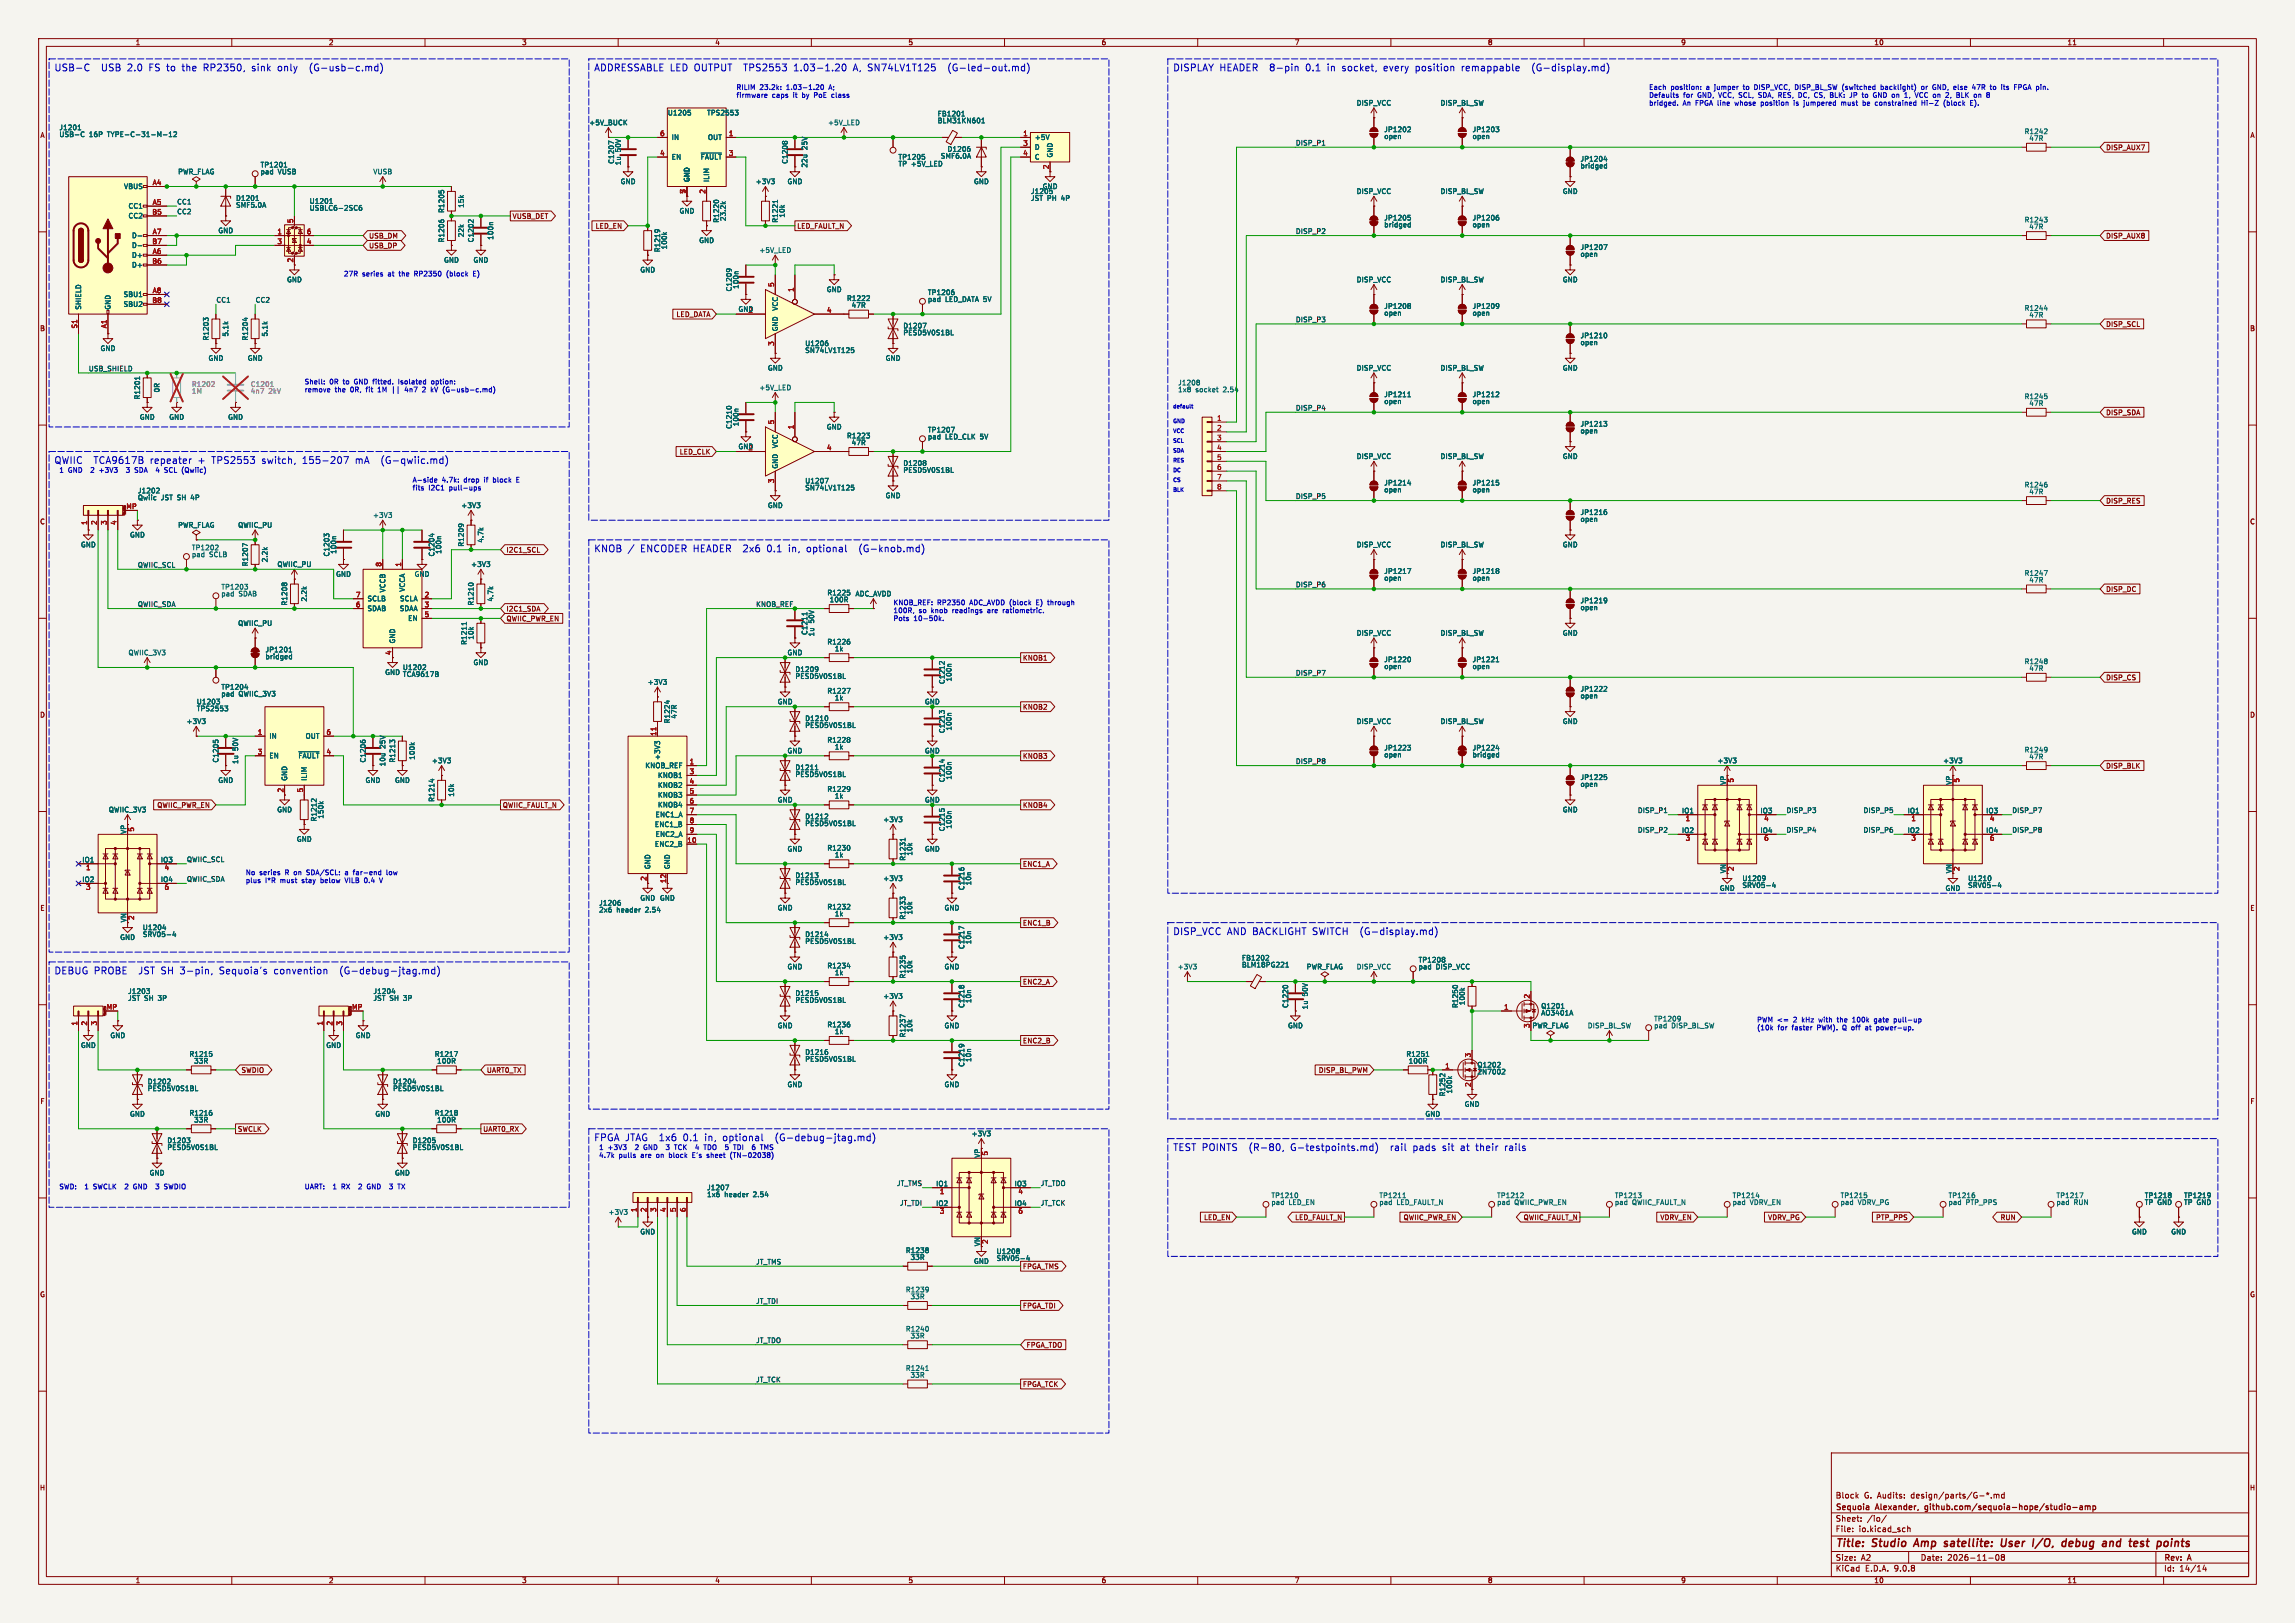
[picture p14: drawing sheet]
<svg xmlns="http://www.w3.org/2000/svg" width="594mm" height="420mm" viewBox="0 0 594 420" stroke-linecap="round" stroke-linejoin="round" font-family="sans-serif">
<defs><g id="words">
<g font-size="2.8" fill="#840000">
<text x="475" y="400.9">Title:</text>
<text x="484.7" y="400.9">Studio</text>
<text x="496.4" y="400.9">Amp</text>
<text x="504.9" y="400.9">satellite:</text>
<text x="520.4" y="400.9">User</text>
<text x="529.4" y="400.9">I/O,</text>
<text x="537.8" y="400.9">debug</text>
<text x="549.1" y="400.9">and</text>
<text x="556.8" y="400.9">test</text>
<text x="564.8" y="400.9">points</text>
</g>
<g font-size="2.5" fill="#0000c2">
<text x="14" y="18.6">USB-C</text>
<text x="26.2" y="18.6">USB 2.0</text>
<text x="38.7" y="18.6">FS to</text>
<text x="47.4" y="18.6">the</text>
<text x="53" y="18.6">RP2350,</text>
<text x="65.7" y="18.6">sink</text>
<text x="72.5" y="18.6">only</text>
<text x="80.9" y="18.6">(G-usb-c.md)</text>
<text x="153.7" y="18.6">ADDRESSABLE LED OUTPUT</text>
<text x="192.6" y="18.6">TPS2553</text>
<text x="205.7" y="18.6">1.03-1.20</text>
<text x="221.2" y="18.6">A, SN74LV1T125</text>
<text x="245.9" y="18.6">(G-led-out.md)</text>
<text x="303.5" y="18.6">DISPLAY HEADER</text>
<text x="328.6" y="18.6">8-pin</text>
<text x="338.1" y="18.6">0.1</text>
<text x="343.7" y="18.6">in</text>
<text x="347.7" y="18.6">socket,</text>
<text x="358.5" y="18.6">every</text>
<text x="366.8" y="18.6">position</text>
<text x="378.9" y="18.6">remappable</text>
<text x="397.3" y="18.6">(G-display.md)</text>
<text x="14" y="120.2">QWIIC</text>
<text x="24.2" y="120.2">TCA9617B</text>
<text x="38.9" y="120.2">repeater</text>
<text x="51.4" y="120.2">+</text>
<text x="55" y="120.2">TPS2553</text>
<text x="68.1" y="120.2">switch,</text>
<text x="78.7" y="120.2">155-207</text>
<text x="92.5" y="120.2">mA</text>
<text x="99.3" y="120.2">(G-qwiic.md)</text>
<text x="153.7" y="143.1">KNOB /</text>
<text x="165.7" y="143.1">ENCODER HEADER</text>
<text x="192.5" y="143.1">2x6</text>
<text x="198.8" y="143.1">0.1</text>
<text x="204.5" y="143.1">in,</text>
<text x="209.3" y="143.1">optional</text>
<text x="223" y="143.1">(G-knob.md)</text>
<text x="303.5" y="242.2">DISP_VCC AND BACKLIGHT SWITCH</text>
<text x="352.2" y="242.2">(G-display.md)</text>
<text x="14" y="252.3">DEBUG PROBE</text>
<text x="35.9" y="252.3">JST SH 3-pin,</text>
<text x="57.1" y="252.3">Sequoia's</text>
<text x="71.3" y="252.3">convention</text>
<text x="88.5" y="252.3">(G-debug-jtag.md)</text>
<text x="153.7" y="295.5">FPGA JTAG</text>
<text x="170.7" y="295.5">1x6</text>
<text x="176.9" y="295.5">0.1</text>
<text x="182.6" y="295.5">in,</text>
<text x="187.4" y="295.5">optional</text>
<text x="201.1" y="295.5">(G-debug-jtag.md)</text>
<text x="303.5" y="298">TEST POINTS</text>
<text x="323.3" y="298">(R-80,</text>
<text x="334.2" y="298">G-testpoints.md)</text>
<text x="360.2" y="298">rail</text>
<text x="366.1" y="298">pads</text>
<text x="373.9" y="298">sit</text>
<text x="378.6" y="298">at</text>
<text x="382.7" y="298">their</text>
<text x="390.2" y="298">rails</text>
</g>
<g font-size="2.1" fill="#840000">
<text x="475" y="388">Block</text>
<text x="482.4" y="388">G. Audits:</text>
<text x="494.8" y="388">design/parts/G-*.md</text>
<text x="475" y="394">Sheet:</text>
<text x="475" y="391.2">Sequoia</text>
<text x="483.2" y="394">/io/</text>
<text x="485.6" y="391.2">Alexander,</text>
<text x="498.9" y="391.2">github.com/sequoia-hope/studio-amp</text>
<text x="475" y="396.7">File:</text>
<text x="481.1" y="396.7">io.kicad_sch</text>
<text x="475" y="406.9">KiCad</text>
<text x="475" y="404.1">Size:</text>
<text x="481.7" y="404.1">A2</text>
<text x="482.7" y="406.9">E.D.A.</text>
<text x="490.3" y="406.9">9.0.8</text>
<text x="497" y="404.1">Date:</text>
<text x="504" y="404.1">2026-11-08</text>
<text x="560" y="404.3">Rev:</text>
<text x="560" y="406.9">Id:</text>
<text x="564.1" y="406.9">14/14</text>
<text x="566.4" y="404.3">A</text>
</g>
<g font-size="1.8" fill="#840000">
<text x="35" y="11.9">1</text>
<text x="85" y="11.9">2</text>
<text x="135" y="11.9">3</text>
<text x="185" y="11.9">4</text>
<text x="235" y="11.9">5</text>
<text x="285" y="11.9">6</text>
<text x="335" y="11.9">7</text>
<text x="385" y="11.9">8</text>
<text x="435" y="11.9">9</text>
<text x="485" y="11.9">10</text>
<text x="535" y="11.9">11</text>
<text x="10.3" y="35.9">A</text>
<text x="582.3" y="35.9">A</text>
<text x="545" y="39.1">DISP_AUX7</text>
<text x="132.6" y="56.8">VUSB_DET</text>
<text x="154" y="59.4">LED_EN</text>
<text x="206.2" y="59.4">LED_FAULT_N</text>
<text x="95.4" y="61.9">USB_DM</text>
<text x="95.4" y="64.5">USB_DP</text>
<text x="545" y="61.9">DISP_AUX8</text>
<text x="75.9" y="68" transform="rotate(-90 75.9 68)">2</text>
<text x="175" y="82.2">LED_DATA</text>
<text x="10.3" y="85.9">B</text>
<text x="545" y="84.8">DISP_SCL</text>
<text x="582.3" y="85.9">B</text>
<text x="545" y="107.6">DISP_SDA</text>
<text x="175.8" y="117.8">LED_CLK</text>
<text x="545" y="130.5">DISP_RES</text>
<text x="10.3" y="135.9">C</text>
<text x="582.3" y="135.9">C</text>
<text x="131" y="143.2">I2C1_SCL</text>
<text x="545" y="153.4">DISP_DC</text>
<text x="131" y="161">QWIIC_PWR_EN</text>
<text x="131" y="158.4">I2C1_SDA</text>
<text x="264.6" y="171.1">KNOB1</text>
<text x="545" y="176.2">DISP_CS</text>
<text x="10.3" y="185.9">D</text>
<text x="264.6" y="183.8">KNOB2</text>
<text x="582.3" y="185.9">D</text>
<text x="264.6" y="196.5">KNOB3</text>
<text x="446.8" y="203.2" transform="rotate(-90 446.8 203.2)">VP</text>
<text x="505.2" y="203.2" transform="rotate(-90 505.2 203.2)">VP</text>
<text x="545" y="199.1">DISP_BLK</text>
<text x="40.6" y="209.2">QWIIC_PWR_EN</text>
<text x="130" y="209.2">QWIIC_FAULT_N</text>
<text x="264.6" y="209.2">KNOB4</text>
<text x="32.8" y="215.9" transform="rotate(-90 32.8 215.9)">VP</text>
<text x="264.6" y="224.5">ENC1_A</text>
<text x="446.8" y="226.1" transform="rotate(-90 446.8 226.1)">VN</text>
<text x="505.2" y="226.1" transform="rotate(-90 505.2 226.1)">VN</text>
<text x="172.5" y="228.6" transform="rotate(-90 172.5 228.6)">12</text>
<text x="10.3" y="235.9">E</text>
<text x="264.6" y="239.7">ENC1_B</text>
<text x="582.3" y="235.9">E</text>
<text x="264.6" y="255">ENC2_A</text>
<text x="264.6" y="270.2">ENC2_B</text>
<text x="62.4" y="277.8">SWDIO</text>
<text x="125.9" y="277.8">UART0_TX</text>
<text x="341.2" y="277.8">DISP_BL_PWM</text>
<text x="10.3" y="285.9">F</text>
<text x="582.3" y="285.9">F</text>
<text x="61.4" y="293.1">SWCLK</text>
<text x="124.9" y="293.1">UART0_RX</text>
<text x="311.5" y="315.9">LED_EN</text>
<text x="335.1" y="315.9">LED_FAULT_N</text>
<text x="363.2" y="315.9">QWIIC_PWR_EN</text>
<text x="394.2" y="315.9">QWIIC_FAULT_N</text>
<text x="429.6" y="315.9">VDRV_EN</text>
<text x="457.5" y="315.9">VDRV_PG</text>
<text x="485.4" y="315.9">PTP_PPS</text>
<text x="517.7" y="315.9">RUN</text>
<text x="253.7" y="322.6" transform="rotate(-90 253.7 322.6)">VN</text>
<text x="264.6" y="328.6">FPGA_TMS</text>
<text x="10.3" y="335.9">G</text>
<text x="582.3" y="335.9">G</text>
<text x="264.6" y="338.8">FPGA_TDI</text>
<text x="265.6" y="348.9">FPGA_TDO</text>
<text x="264.6" y="359.1">FPGA_TCK</text>
<text x="10.2" y="385.9">H</text>
<text x="582.2" y="385.9">H</text>
<text x="35" y="409.9">1</text>
<text x="85" y="409.9">2</text>
<text x="135" y="409.9">3</text>
<text x="185" y="409.9">4</text>
<text x="235" y="409.9">5</text>
<text x="285" y="409.9">6</text>
<text x="335" y="409.9">7</text>
<text x="385" y="409.9">8</text>
<text x="435" y="409.9">9</text>
<text x="485" y="409.9">10</text>
<text x="535" y="409.9">11</text>
</g>
<g font-size="1.8" fill="#0000c2">
<text x="190.5" y="23.5">RILIM</text>
<text x="196.6" y="23.5">23.2k:</text>
<text x="203.7" y="23.5">1.03-1.20</text>
<text x="214.9" y="23.5">A;</text>
<text x="426.7" y="23.5">Each</text>
<text x="432.4" y="23.5">position:</text>
<text x="441.8" y="23.5">a</text>
<text x="444.1" y="23.5">jumper</text>
<text x="451.7" y="23.5">to</text>
<text x="454.8" y="23.5">DISP_VCC,</text>
<text x="465.5" y="23.5">DISP_BL_SW</text>
<text x="477.9" y="23.5">(switched</text>
<text x="488.1" y="23.5">backlight)</text>
<text x="498.8" y="23.5">or</text>
<text x="501.9" y="23.5">GND, else</text>
<text x="512.6" y="23.5">47R</text>
<text x="517.5" y="23.5">to</text>
<text x="520.5" y="23.5">its</text>
<text x="524" y="23.5">FPGA pin.</text>
<text x="190.5" y="25.5">firmware</text>
<text x="199.8" y="25.5">caps</text>
<text x="205.4" y="25.5">it</text>
<text x="207.9" y="25.5">by</text>
<text x="211.2" y="25.5">PoE</text>
<text x="215.9" y="25.5">class</text>
<text x="426.7" y="25.5">Defaults</text>
<text x="426.7" y="27.6">bridged.</text>
<text x="435.6" y="27.6">An</text>
<text x="435.7" y="25.5">for</text>
<text x="439" y="27.6">FPGA line</text>
<text x="439.5" y="25.5">GND, VCC, SCL,</text>
<text x="449.5" y="27.6">whose</text>
<text x="455.9" y="25.5">SDA, RES,</text>
<text x="456.5" y="27.6">position</text>
<text x="465.2" y="27.6">is</text>
<text x="466.6" y="25.5">DC,</text>
<text x="468" y="27.6">jumpered</text>
<text x="470.9" y="25.5">CS,</text>
<text x="475.2" y="25.5">BLK:</text>
<text x="477.9" y="27.6">must</text>
<text x="480.5" y="25.5">JP</text>
<text x="483.6" y="27.6">be</text>
<text x="483.9" y="25.5">to</text>
<text x="487" y="25.5">GND on</text>
<text x="487.1" y="27.6">constrained</text>
<text x="495.5" y="25.5">1,</text>
<text x="498.5" y="25.5">VCC on</text>
<text x="499.3" y="27.6">Hi-Z</text>
<text x="505.2" y="27.6">(block</text>
<text x="506.7" y="25.5">2,</text>
<text x="509.7" y="25.5">BLK</text>
<text x="512.3" y="27.6">E).</text>
<text x="514.5" y="25.5">on</text>
<text x="88.9" y="71.7">27R</text>
<text x="93.8" y="71.7">series</text>
<text x="100.6" y="71.7">at</text>
<text x="103.6" y="71.7">the</text>
<text x="107.7" y="71.7">RP2350</text>
<text x="116.3" y="71.7">(block</text>
<text x="123.4" y="71.7">E)</text>
<text x="78.7" y="99.7">Shell:</text>
<text x="78.7" y="101.7">remove</text>
<text x="85.3" y="99.7">0R</text>
<text x="86.7" y="101.7">the</text>
<text x="88.9" y="99.7">to</text>
<text x="90.8" y="101.7">0R,</text>
<text x="92" y="99.7">GND fitted.</text>
<text x="95.1" y="101.7">fit</text>
<text x="98.3" y="101.7">1M</text>
<text x="102.1" y="101.7">||</text>
<text x="103.8" y="99.7">Isolated</text>
<text x="105.7" y="101.7">4n7</text>
<text x="110.5" y="101.7">2</text>
<text x="112.6" y="99.7">option:</text>
<text x="112.8" y="101.7">kV (G-usb-c.md)</text>
<text x="15.2" y="122.5">1</text>
<text x="17.6" y="122.5">GND</text>
<text x="23.8" y="122.5">2</text>
<text x="26.2" y="122.5">+3V3</text>
<text x="33.6" y="122.5">3</text>
<text x="36" y="122.5">SDA</text>
<text x="41.9" y="122.5">4</text>
<text x="44.3" y="122.5">SCL (Qwiic)</text>
<text x="106.7" y="125.1">A-side</text>
<text x="114.4" y="125.1">4.7k:</text>
<text x="120.2" y="125.1">drop</text>
<text x="125.6" y="125.1">if</text>
<text x="128.1" y="125.1">block</text>
<text x="106.7" y="127.1">fits</text>
<text x="110.9" y="127.1">I2C1</text>
<text x="116.4" y="127.1">pull-ups</text>
<text x="231.1" y="156.8">KNOB_REF:</text>
<text x="231.1" y="158.9">100R,</text>
<text x="231.1" y="160.9">Pots</text>
<text x="236.5" y="160.9">10-50k.</text>
<text x="237.8" y="158.9">so</text>
<text x="241.2" y="158.9">knob</text>
<text x="242.6" y="156.8">RP2350</text>
<text x="246.8" y="158.9">readings</text>
<text x="251.1" y="156.8">ADC_AVDD (block</text>
<text x="256.1" y="158.9">are</text>
<text x="260.3" y="158.9">ratiometric.</text>
<text x="268.7" y="156.8">E)</text>
<text x="271.9" y="156.8">through</text>
<text x="63.5" y="226.7">No</text>
<text x="67.2" y="226.7">series</text>
<text x="73.9" y="226.7">R on</text>
<text x="79.9" y="226.7">SDA/SCL:</text>
<text x="90" y="226.7">a</text>
<text x="92.4" y="226.7">far-end</text>
<text x="101.1" y="226.7">low</text>
<text x="63.5" y="228.7">plus</text>
<text x="68.7" y="228.7">I*R</text>
<text x="72.7" y="228.7">must</text>
<text x="78.4" y="228.7">stay</text>
<text x="83.5" y="228.7">below</text>
<text x="90" y="228.7">VILB</text>
<text x="95.2" y="228.7">0.4</text>
<text x="454.7" y="264.8">PWM &lt;=</text>
<text x="454.7" y="266.8">(10k</text>
<text x="460.1" y="266.8">for</text>
<text x="464" y="266.8">faster</text>
<text x="464.3" y="264.8">2</text>
<text x="466.7" y="264.8">kHz</text>
<text x="470.6" y="266.8">PWM).</text>
<text x="471.3" y="264.8">with</text>
<text x="476.2" y="264.8">the</text>
<text x="477.4" y="266.8">Q off</text>
<text x="480.4" y="264.8">100k</text>
<text x="483.7" y="266.8">at</text>
<text x="486.2" y="264.8">gate</text>
<text x="486.7" y="266.8">power-up.</text>
<text x="491.5" y="264.8">pull-up</text>
<text x="154.9" y="297.8">1</text>
<text x="154.9" y="299.8">4.7k</text>
<text x="157.3" y="297.8">+3V3</text>
<text x="160.2" y="299.8">pulls</text>
<text x="164.7" y="297.8">2</text>
<text x="166" y="299.8">are</text>
<text x="167.1" y="297.8">GND</text>
<text x="170.2" y="299.8">on</text>
<text x="173.3" y="297.8">3</text>
<text x="173.7" y="299.8">block</text>
<text x="175.7" y="297.8">TCK</text>
<text x="179.9" y="299.8">E's</text>
<text x="181.6" y="297.8">4</text>
<text x="183.9" y="299.8">sheet</text>
<text x="183.9" y="297.8">TDO</text>
<text x="189.9" y="297.8">5</text>
<text x="190.1" y="299.8">(TN-02038)</text>
<text x="192.2" y="297.8">TDI</text>
<text x="197.4" y="297.8">6</text>
<text x="199.8" y="297.8">TMS</text>
<text x="15.2" y="308">SWD:</text>
<text x="22.1" y="308">1</text>
<text x="24.5" y="308">SWCLK</text>
<text x="33.1" y="308">2</text>
<text x="35.4" y="308">GND</text>
<text x="41.7" y="308">3</text>
<text x="44" y="308">SWDIO</text>
<text x="78.7" y="308">UART:</text>
<text x="86.3" y="308">1</text>
<text x="88.7" y="308">RX</text>
<text x="93.5" y="308">2</text>
<text x="95.9" y="308">GND</text>
<text x="102.1" y="308">3</text>
<text x="104.5" y="308">TX</text>
</g>
<g font-size="1.8" fill="#006464">
<text x="351" y="27.5">DISP_VCC</text>
<text x="372.7" y="27.5">DISP_BL_SW</text>
<text x="15.2" y="33.9">J1201</text>
<text x="15.2" y="35.7">USB-C</text>
<text x="23.1" y="35.7">16P</text>
<text x="27.9" y="35.7">TYPE-C-31-M-12</text>
<text x="152.4" y="32.6">+5V_BUCK</text>
<text x="172.7" y="30.1">U1205</text>
<text x="182.9" y="30.1">TPS2553</text>
<text x="214.2" y="32.6">+5V_LED</text>
<text x="242.6" y="32.1">BLM31KN601</text>
<text x="242.6" y="30.3">FB1201</text>
<text x="358.1" y="34.4">JP1202</text>
<text x="381" y="34.4">JP1203</text>
<text x="523.9" y="34.9">R1242</text>
<text x="160.9" y="39.4" transform="rotate(-90 160.9 39.4)">50V</text>
<text x="173.7" y="36.4">IN</text>
<text x="173.7" y="41.5">EN</text>
<text x="181.2" y="41.5">~{FAULT}</text>
<text x="183.1" y="36.4">OUT</text>
<text x="209.1" y="38.8" transform="rotate(-90 209.1 38.8)">25V</text>
<text x="232.4" y="41.5">TP1205</text>
<text x="243.4" y="41.2">SMF6.0A</text>
<text x="245.1" y="39.5">D1206</text>
<text x="267.7" y="36.4">+5V</text>
<text x="267.7" y="39">D</text>
<text x="267.7" y="41.5">C</text>
<text x="272.6" y="40.9" transform="rotate(-90 272.6 40.9)">GND</text>
<text x="358.1" y="36.2">open</text>
<text x="381" y="36.2">open</text>
<text x="525.1" y="36.7">47R</text>
<text x="46" y="45.3">PWR_FLAG</text>
<text x="67.3" y="43.5">TP1201</text>
<text x="67.3" y="45.3">pad</text>
<text x="71.9" y="45.3">VUSB</text>
<text x="96.5" y="45.3">VUSB</text>
<text x="159.1" y="42.5" transform="rotate(-90 159.1 42.5)">C1207</text>
<text x="160.5" y="47.9">GND</text>
<text x="160.9" y="42.9" transform="rotate(-90 160.9 42.9)">1u</text>
<text x="178.7" y="47.2" transform="rotate(-90 178.7 47.2)">GND</text>
<text x="183.7" y="47.2" transform="rotate(-90 183.7 47.2)">ILIM</text>
<text x="195.5" y="47.9">+3V3</text>
<text x="203.7" y="47.9">GND</text>
<text x="204.1" y="42.5" transform="rotate(-90 204.1 42.5)">C1208</text>
<text x="209.1" y="43.5" transform="rotate(-90 209.1 43.5)">22u</text>
<text x="232.4" y="43.3">TP +5V_LED</text>
<text x="252" y="47.9">GND</text>
<text x="408.9" y="42">JP1204</text>
<text x="408.9" y="43.8">bridged</text>
<text x="32" y="49.1">VBUS</text>
<text x="61" y="53.9">SMF5.0A</text>
<text x="61" y="52.2">D1201</text>
<text x="80" y="52.9">U1201</text>
<text x="120.2" y="53.9" transform="rotate(-90 120.2 53.9)">15k</text>
<text x="266.7" y="52.2">JST PH</text>
<text x="266.7" y="50.4">J1205</text>
<text x="269.7" y="49.1">GND</text>
<text x="274.8" y="52.2">4P</text>
<text x="351" y="50.4">DISP_VCC</text>
<text x="372.7" y="50.4">DISP_BL_SW</text>
<text x="404.4" y="50.4">GND</text>
<text x="33.1" y="54.2">CC1</text>
<text x="33.1" y="56.7">CC2</text>
<text x="80" y="54.7">USBLC6-2SC6</text>
<text x="115.2" y="55.2" transform="rotate(-90 115.2 55.2)">R1205</text>
<text x="175.8" y="55.5">GND</text>
<text x="186.3" y="57.8" transform="rotate(-90 186.3 57.8)">R1220</text>
<text x="188.1" y="57.3" transform="rotate(-90 188.1 57.3)">23.2k</text>
<text x="201.5" y="57.8" transform="rotate(-90 201.5 57.8)">R1221</text>
<text x="203.3" y="56.4" transform="rotate(-90 203.3 56.4)">10k</text>
<text x="358.1" y="57.3">JP1205</text>
<text x="358.1" y="59">bridged</text>
<text x="381" y="57.3">JP1206</text>
<text x="381" y="59">open</text>
<text x="523.9" y="57.8">R1243</text>
<text x="525.1" y="59.5">47R</text>
<text x="34" y="61.8">D-</text>
<text x="34" y="64.4">D-</text>
<text x="56.4" y="60.6">GND</text>
<text x="115.2" y="62.8" transform="rotate(-90 115.2 62.8)">R1206</text>
<text x="120.2" y="61.5" transform="rotate(-90 120.2 61.5)">22k</text>
<text x="122.8" y="62.8" transform="rotate(-90 122.8 62.8)">C1202</text>
<text x="127.9" y="62.2" transform="rotate(-90 127.9 62.2)">100n</text>
<text x="171" y="65.4" transform="rotate(-90 171 65.4)">R1219</text>
<text x="172.8" y="64.7" transform="rotate(-90 172.8 64.7)">100k</text>
<text x="180.8" y="63.1">GND</text>
<text x="196.4" y="65.6">+5V_LED</text>
<text x="408.9" y="64.9">JP1207</text>
<text x="34" y="66.9">D+</text>
<text x="34" y="69.4">D+</text>
<text x="114.8" y="68.2">GND</text>
<text x="122.4" y="68.2">GND</text>
<text x="165.6" y="70.7">GND</text>
<text x="408.9" y="66.6">open</text>
<text x="31.9" y="77.1">SBU1</text>
<text x="74.2" y="73.3">GND</text>
<text x="189.6" y="75.5" transform="rotate(-90 189.6 75.5)">C1209</text>
<text x="191.4" y="74.9" transform="rotate(-90 191.4 74.9)">100n</text>
<text x="213.9" y="75.8">GND</text>
<text x="240" y="76.6">TP1206</text>
<text x="351" y="73.3">DISP_VCC</text>
<text x="372.7" y="73.3">DISP_BL_SW</text>
<text x="404.4" y="73.3">GND</text>
<text x="21.2" y="80.3" transform="rotate(-90 21.2 80.3)">SHIELD</text>
<text x="28.8" y="80.3" transform="rotate(-90 28.8 80.3)">GND</text>
<text x="31.9" y="79.6">SBU2</text>
<text x="191" y="80.9">GND</text>
<text x="193.6" y="81">2</text>
<text x="201.5" y="80.5" transform="rotate(-90 201.5 80.5)">VCC</text>
<text x="219.1" y="78.1">R1222</text>
<text x="220.3" y="79.9">47R</text>
<text x="240" y="78.3">pad</text>
<text x="244.7" y="78.3">LED_DATA 5V</text>
<text x="358.1" y="80.1">JP1208</text>
<text x="358.1" y="81.9">open</text>
<text x="381" y="80.1">JP1209</text>
<text x="381" y="81.9">open</text>
<text x="523.9" y="80.6">R1244</text>
<text x="525.1" y="82.4">47R</text>
<text x="54.2" y="88.2" transform="rotate(-90 54.2 88.2)">R1203</text>
<text x="59.3" y="87.2" transform="rotate(-90 59.3 87.2)">5.1k</text>
<text x="64.4" y="88.2" transform="rotate(-90 64.4 88.2)">R1204</text>
<text x="69.4" y="87.2" transform="rotate(-90 69.4 87.2)">5.1k</text>
<text x="201.5" y="85.9" transform="rotate(-90 201.5 85.9)">GND</text>
<text x="208.3" y="89.8">U1206</text>
<text x="233.7" y="85.2">D1207</text>
<text x="233.7" y="87">PESD5V0S1BL</text>
<text x="408.9" y="87.7">JP1210</text>
<text x="408.9" y="89.5">open</text>
<text x="25.9" y="91">GND</text>
<text x="53.8" y="93.6">GND</text>
<text x="64" y="93.6">GND</text>
<text x="208.3" y="91.5">SN74LV1T125</text>
<text x="229.1" y="93.6">GND</text>
<text x="41.5" y="101.7" transform="rotate(-90 41.5 101.7)">0R</text>
<text x="196.4" y="101.2">+5V_LED</text>
<text x="198.6" y="96.1">GND</text>
<text x="304.8" y="101.7">1x8</text>
<text x="304.8" y="99.9">J1208</text>
<text x="309.4" y="101.7">socket</text>
<text x="316.7" y="101.7">2.54</text>
<text x="351" y="96.1">DISP_VCC</text>
<text x="372.7" y="96.1">DISP_BL_SW</text>
<text x="404.4" y="96.1">GND</text>
<text x="36.4" y="103.5" transform="rotate(-90 36.4 103.5)">R1201</text>
<text x="358.1" y="103">JP1211</text>
<text x="358.1" y="104.7">open</text>
<text x="381" y="103">JP1212</text>
<text x="381" y="104.7">open</text>
<text x="523.9" y="103.5">R1245</text>
<text x="525.1" y="105.3">47R</text>
<text x="36.1" y="108.8">GND</text>
<text x="43.7" y="108.8">GND</text>
<text x="58.9" y="108.8">GND</text>
<text x="189.6" y="111.1" transform="rotate(-90 189.6 111.1)">C1210</text>
<text x="191.4" y="110.4" transform="rotate(-90 191.4 110.4)">100n</text>
<text x="213.9" y="111.4">GND</text>
<text x="219.1" y="113.6">R1223</text>
<text x="240" y="113.9">pad</text>
<text x="240" y="112.1">TP1207</text>
<text x="244.7" y="113.9">LED_CLK</text>
<text x="253.8" y="113.9">5V</text>
<text x="408.9" y="110.6">JP1213</text>
<text x="408.9" y="112.4">open</text>
<text x="191" y="116.4">GND</text>
<text x="193.6" y="116.6">2</text>
<text x="201.5" y="116.1" transform="rotate(-90 201.5 116.1)">VCC</text>
<text x="220.3" y="115.4">47R</text>
<text x="351" y="119">DISP_VCC</text>
<text x="372.7" y="119">DISP_BL_SW</text>
<text x="404.4" y="119">GND</text>
<text x="201.5" y="121.4" transform="rotate(-90 201.5 121.4)">GND</text>
<text x="208.3" y="125.3">U1207</text>
<text x="233.7" y="120.8">D1208</text>
<text x="233.7" y="122.5">PESD5V0S1BL</text>
<text x="358.1" y="125.8">JP1214</text>
<text x="381" y="125.8">JP1215</text>
<text x="35.6" y="127.9">J1202</text>
<text x="35.6" y="129.6">Qwiic</text>
<text x="41.7" y="129.6">JST SH</text>
<text x="49.7" y="129.6">4P</text>
<text x="119.3" y="131.7">+3V3</text>
<text x="198.6" y="131.7">GND</text>
<text x="208.3" y="127.1">SN74LV1T125</text>
<text x="229.1" y="129.1">GND</text>
<text x="358.1" y="127.6">open</text>
<text x="381" y="127.6">open</text>
<text x="523.9" y="126.3">R1246</text>
<text x="525.1" y="128.1">47R</text>
<text x="46" y="136.8">PWR_FLAG</text>
<text x="61.5" y="136.8">QWIIC_PU</text>
<text x="96.4" y="134.2">+3V3</text>
<text x="408.9" y="133.5">JP1216</text>
<text x="408.9" y="135.2">open</text>
<text x="20.8" y="141.8">GND</text>
<text x="33.5" y="139.3">GND</text>
<text x="49.5" y="142.6">TP1202</text>
<text x="87.2" y="143.5" transform="rotate(-90 87.2 143.5)">100n</text>
<text x="114.4" y="143.5" transform="rotate(-90 114.4 143.5)">100n</text>
<text x="120.2" y="141.6" transform="rotate(-90 120.2 141.6)">R1209</text>
<text x="125.3" y="140.6" transform="rotate(-90 125.3 140.6)">4.7k</text>
<text x="351" y="141.8">DISP_VCC</text>
<text x="372.7" y="141.8">DISP_BL_SW</text>
<text x="404.4" y="141.8">GND</text>
<text x="49.5" y="144.4">pad</text>
<text x="54.2" y="144.4">SCLB</text>
<text x="64.4" y="146.7" transform="rotate(-90 64.4 146.7)">R1207</text>
<text x="69.4" y="145.6" transform="rotate(-90 69.4 145.6)">2.2k</text>
<text x="71.7" y="146.9">QWIIC_PU</text>
<text x="85.4" y="144.1" transform="rotate(-90 85.4 144.1)">C1203</text>
<text x="86.9" y="149.5">GND</text>
<text x="107.2" y="149.5">GND</text>
<text x="112.6" y="144.1" transform="rotate(-90 112.6 144.1)">C1204</text>
<text x="121.8" y="146.9">+3V3</text>
<text x="358.1" y="148.7">JP1217</text>
<text x="381" y="148.7">JP1218</text>
<text x="523.9" y="149.2">R1247</text>
<text x="57.2" y="154.5">pad</text>
<text x="57.2" y="152.8">TP1203</text>
<text x="61.8" y="154.5">SDAB</text>
<text x="79.6" y="155.8" transform="rotate(-90 79.6 155.8)">2.2k</text>
<text x="95" y="155.8">SCLB</text>
<text x="99.9" y="153.4" transform="rotate(-90 99.9 153.4)">VCCB</text>
<text x="103.4" y="155.8">SCLA</text>
<text x="105" y="153.3" transform="rotate(-90 105 153.3)">VCCA</text>
<text x="127.9" y="155.8" transform="rotate(-90 127.9 155.8)">4.7k</text>
<text x="214" y="154.3">R1225</text>
<text x="221.3" y="154.5">ADC_AVDD</text>
<text x="358.1" y="150.5">open</text>
<text x="381" y="150.5">open</text>
<text x="525.1" y="151">47R</text>
<text x="74.5" y="156.8" transform="rotate(-90 74.5 156.8)">R1208</text>
<text x="95" y="158.3">SDAB</text>
<text x="103.3" y="158.3">SDAA</text>
<text x="105.5" y="160.9">EN</text>
<text x="122.8" y="156.8" transform="rotate(-90 122.8 156.8)">R1210</text>
<text x="210.9" y="161.3" transform="rotate(-90 210.9 161.3)">50V</text>
<text x="214.6" y="156.1">100R</text>
<text x="408.9" y="156.3">JP1219</text>
<text x="408.9" y="158.1">open</text>
<text x="61.5" y="162.2">QWIIC_PU</text>
<text x="102.5" y="166.6" transform="rotate(-90 102.5 166.6)">GND</text>
<text x="121" y="167" transform="rotate(-90 121 167)">R1211</text>
<text x="122.8" y="165.7" transform="rotate(-90 122.8 165.7)">10k</text>
<text x="209.1" y="164.4" transform="rotate(-90 209.1 164.4)">C1211</text>
<text x="210.9" y="164.8" transform="rotate(-90 210.9 164.8)">1u</text>
<text x="214" y="167">R1226</text>
<text x="351" y="164.7">DISP_VCC</text>
<text x="372.7" y="164.7">DISP_BL_SW</text>
<text x="404.4" y="164.7">GND</text>
<text x="33.1" y="169.8">QWIIC_3V3</text>
<text x="68.6" y="169">JP1201</text>
<text x="68.6" y="170.8">bridged</text>
<text x="104.1" y="173.6">U1202</text>
<text x="122.4" y="172.3">GND</text>
<text x="203.7" y="169.8">GND</text>
<text x="215.9" y="168.8">1k</text>
<text x="358.1" y="171.6">JP1220</text>
<text x="358.1" y="173.3">open</text>
<text x="381" y="171.6">JP1221</text>
<text x="381" y="173.3">open</text>
<text x="523.9" y="172.1">R1248</text>
<text x="525.1" y="173.8">47R</text>
<text x="57.2" y="178.7">TP1204</text>
<text x="99.6" y="174.9">GND</text>
<text x="104.1" y="175.4">TCA9617B</text>
<text x="167.5" y="177.4">+3V3</text>
<text x="205.7" y="174.1">D1209</text>
<text x="205.7" y="175.9">PESD5V0S1BL</text>
<text x="214" y="179.7">R1227</text>
<text x="244.7" y="177.1" transform="rotate(-90 244.7 177.1)">C1212</text>
<text x="246.5" y="176.5" transform="rotate(-90 246.5 176.5)">100n</text>
<text x="408.9" y="179.2">JP1222</text>
<text x="50.8" y="182.5">U1203</text>
<text x="50.8" y="184.3">TPS2553</text>
<text x="57.2" y="180.4">pad</text>
<text x="61.8" y="180.4">QWIIC_3V3</text>
<text x="201.2" y="182.5">GND</text>
<text x="215.9" y="181.5">1k</text>
<text x="239.3" y="182.5">GND</text>
<text x="408.9" y="180.9">open</text>
<text x="48.2" y="187.6">+3V3</text>
<text x="69.6" y="191.4">IN</text>
<text x="79" y="191.4">OUT</text>
<text x="173.6" y="187.3" transform="rotate(-90 173.6 187.3)">R1224</text>
<text x="175.4" y="186.1" transform="rotate(-90 175.4 186.1)">47R</text>
<text x="208.3" y="186.8">D1210</text>
<text x="208.3" y="188.6">PESD5V0S1BL</text>
<text x="244.7" y="189.8" transform="rotate(-90 244.7 189.8)">C1213</text>
<text x="246.5" y="189.2" transform="rotate(-90 246.5 189.2)">100n</text>
<text x="351" y="187.6">DISP_VCC</text>
<text x="372.7" y="187.6">DISP_BL_SW</text>
<text x="404.4" y="187.6">GND</text>
<text x="56.7" y="197.5" transform="rotate(-90 56.7 197.5)">C1205</text>
<text x="61.8" y="197.8" transform="rotate(-90 61.8 197.8)">1u</text>
<text x="61.8" y="194.3" transform="rotate(-90 61.8 194.3)">50V</text>
<text x="69.6" y="196.4">EN</text>
<text x="77.1" y="196.4">~{FAULT}</text>
<text x="94.8" y="197.5" transform="rotate(-90 94.8 197.5)">C1206</text>
<text x="99.9" y="193.7" transform="rotate(-90 99.9 193.7)">25V</text>
<text x="102.5" y="197.5" transform="rotate(-90 102.5 197.5)">R1213</text>
<text x="107.5" y="196.7" transform="rotate(-90 107.5 196.7)">100k</text>
<text x="111.7" y="197.7">+3V3</text>
<text x="171" y="196.8" transform="rotate(-90 171 196.8)">+3V3</text>
<text x="203.7" y="195.2">GND</text>
<text x="214" y="192.4">R1228</text>
<text x="215.9" y="194.2">1k</text>
<text x="239.3" y="195.2">GND</text>
<text x="358.1" y="194.4">JP1223</text>
<text x="358.1" y="196.2">open</text>
<text x="381" y="194.4">JP1224</text>
<text x="381" y="196.2">bridged</text>
<text x="444.4" y="197.7">+3V3</text>
<text x="502.8" y="197.7">+3V3</text>
<text x="523.9" y="194.9">R1249</text>
<text x="525.1" y="196.7">47R</text>
<text x="56.4" y="202.8">GND</text>
<text x="74.5" y="202.2" transform="rotate(-90 74.5 202.2)">GND</text>
<text x="79.6" y="202.2" transform="rotate(-90 79.6 202.2)">ILIM</text>
<text x="94.5" y="202.8">GND</text>
<text x="99.9" y="198.4" transform="rotate(-90 99.9 198.4)">10u</text>
<text x="102.1" y="202.8">GND</text>
<text x="166.9" y="199">KNOB_REF</text>
<text x="170.2" y="201.5">KNOB1</text>
<text x="205.7" y="199.5">D1211</text>
<text x="205.7" y="201.3">PESD5V0S1BL</text>
<text x="244.7" y="202.5" transform="rotate(-90 244.7 202.5)">C1214</text>
<text x="246.5" y="201.9" transform="rotate(-90 246.5 201.9)">100n</text>
<text x="408.9" y="202">JP1225</text>
<text x="408.9" y="203.8">open</text>
<text x="112.6" y="207.6" transform="rotate(-90 112.6 207.6)">R1214</text>
<text x="117.7" y="206.3" transform="rotate(-90 117.7 206.3)">10k</text>
<text x="170.2" y="204.1">KNOB2</text>
<text x="170.2" y="206.6">KNOB3</text>
<text x="170.2" y="209.1">KNOB4</text>
<text x="201.2" y="207.9">GND</text>
<text x="214" y="205.1">R1229</text>
<text x="215.9" y="206.9">1k</text>
<text x="239.3" y="207.9">GND</text>
<text x="28" y="210.4">QWIIC_3V3</text>
<text x="71.6" y="210.4">GND</text>
<text x="82.1" y="212.7" transform="rotate(-90 82.1 212.7)">R1212</text>
<text x="83.9" y="212" transform="rotate(-90 83.9 212)">150k</text>
<text x="169.4" y="214.2">ENC1_B</text>
<text x="169.6" y="211.7">ENC1_A</text>
<text x="208.3" y="212.2">D1212</text>
<text x="208.3" y="214">PESD5V0S1BL</text>
<text x="228.5" y="213">+3V3</text>
<text x="244.7" y="215.2" transform="rotate(-90 244.7 215.2)">C1215</text>
<text x="246.5" y="214.6" transform="rotate(-90 246.5 214.6)">100n</text>
<text x="404.4" y="210.4">GND</text>
<text x="435.2" y="210.6">IO1</text>
<text x="435.2" y="215.6">IO2</text>
<text x="455.5" y="210.6">IO3</text>
<text x="455.5" y="215.6">IO4</text>
<text x="493.6" y="210.6">IO1</text>
<text x="493.6" y="215.6">IO2</text>
<text x="513.9" y="210.6">IO3</text>
<text x="513.9" y="215.6">IO4</text>
<text x="76.7" y="218">GND</text>
<text x="169.4" y="219.3">ENC2_B</text>
<text x="169.6" y="216.8">ENC2_A</text>
<text x="203.7" y="220.6">GND</text>
<text x="214" y="220.3">R1230</text>
<text x="236.3" y="221.5" transform="rotate(-90 236.3 221.5)">10k</text>
<text x="239.3" y="220.6">GND</text>
<text x="21.2" y="223.3">IO1</text>
<text x="41.5" y="223.3">IO3</text>
<text x="168.5" y="225" transform="rotate(-90 168.5 225)">GND</text>
<text x="173.6" y="225" transform="rotate(-90 173.6 225)">GND</text>
<text x="205.7" y="227.4">D1213</text>
<text x="215.9" y="222.1">1k</text>
<text x="234.5" y="222.9" transform="rotate(-90 234.5 222.9)">R1231</text>
<text x="21.2" y="228.3">IO2</text>
<text x="41.5" y="228.3">IO4</text>
<text x="165.6" y="233.3">GND GND</text>
<text x="205.7" y="229.2">PESD5V0S1BL</text>
<text x="228.5" y="228.2">+3V3</text>
<text x="249.8" y="230.5" transform="rotate(-90 249.8 230.5)">C1216</text>
<text x="251.6" y="229.2" transform="rotate(-90 251.6 229.2)">10n</text>
<text x="445" y="230.7">GND</text>
<text x="450.9" y="228.2">U1209</text>
<text x="450.9" y="230">SRV05-4</text>
<text x="503.4" y="230.7">GND</text>
<text x="509.3" y="228.2">U1210</text>
<text x="509.3" y="230">SRV05-4</text>
<text x="32.8" y="238.8" transform="rotate(-90 32.8 238.8)">VN</text>
<text x="154.9" y="234.5">J1206</text>
<text x="154.9" y="236.3">2x6</text>
<text x="159.6" y="236.3">header</text>
<text x="167.1" y="236.3">2.54</text>
<text x="201.2" y="235.8">GND</text>
<text x="214" y="235.6">R1232</text>
<text x="215.9" y="237.3">1k</text>
<text x="234.5" y="238.1" transform="rotate(-90 234.5 238.1)">R1233</text>
<text x="236.3" y="236.8" transform="rotate(-90 236.3 236.8)">10k</text>
<text x="244.3" y="235.8">GND</text>
<text x="31" y="243.4">GND</text>
<text x="36.8" y="240.9">U1204</text>
<text x="36.8" y="242.7">SRV05-4</text>
<text x="208.3" y="242.7">D1214</text>
<text x="208.3" y="244.4">PESD5V0S1BL</text>
<text x="228.5" y="243.4">+3V3</text>
<text x="249.8" y="245.7" transform="rotate(-90 249.8 245.7)">C1217</text>
<text x="251.6" y="244.5" transform="rotate(-90 251.6 244.5)">10n</text>
<text x="203.7" y="251.1">GND</text>
<text x="214" y="250.8">R1234</text>
<text x="244.3" y="251.1">GND</text>
<text x="304.7" y="251.1">+3V3</text>
<text x="321.3" y="248.8">FB1202</text>
<text x="321.3" y="250.5">BLM18PG221</text>
<text x="338.1" y="251.1">PWR_FLAG</text>
<text x="351" y="251.1">DISP_VCC</text>
<text x="367" y="251.1">pad</text>
<text x="367" y="249.3">TP1208</text>
<text x="371.7" y="251.1">DISP_VCC</text>
<text x="33" y="257.4">J1203</text>
<text x="96.5" y="257.4">J1204</text>
<text x="205.7" y="257.9">D1215</text>
<text x="215.9" y="252.6">1k</text>
<text x="234.5" y="253.3" transform="rotate(-90 234.5 253.3)">R1235</text>
<text x="236.3" y="252" transform="rotate(-90 236.3 252)">10k</text>
<text x="338.7" y="257.8" transform="rotate(-90 338.7 257.8)">50V</text>
<text x="33" y="259.2">JST SH</text>
<text x="41.1" y="259.2">3P</text>
<text x="96.5" y="259.2">JST SH</text>
<text x="104.6" y="259.2">3P</text>
<text x="205.7" y="259.7">PESD5V0S1BL</text>
<text x="228.5" y="258.7">+3V3</text>
<text x="249.8" y="261" transform="rotate(-90 249.8 261)">C1218</text>
<text x="251.6" y="259.7" transform="rotate(-90 251.6 259.7)">10n</text>
<text x="333.6" y="261" transform="rotate(-90 333.6 261)">C1220</text>
<text x="338.7" y="261.3" transform="rotate(-90 338.7 261.3)">1u</text>
<text x="377.5" y="261" transform="rotate(-90 377.5 261)">R1250</text>
<text x="379.3" y="260.2" transform="rotate(-90 379.3 260.2)">100k</text>
<text x="398.8" y="261.2">Q1201</text>
<text x="398.8" y="263">AO3401A</text>
<text x="28.4" y="268.8">GND</text>
<text x="91.9" y="268.8">GND</text>
<text x="201.2" y="266.3">GND</text>
<text x="214" y="266">R1236</text>
<text x="215.9" y="267.8">1k</text>
<text x="234.5" y="268.6" transform="rotate(-90 234.5 268.6)">R1237</text>
<text x="236.3" y="267.3" transform="rotate(-90 236.3 267.3)">10k</text>
<text x="244.3" y="266.3">GND</text>
<text x="333.2" y="266.3">GND</text>
<text x="396.5" y="266.3">PWR_FLAG</text>
<text x="410.8" y="266.3">DISP_BL_SW</text>
<text x="428" y="266.3">pad</text>
<text x="428" y="264.5">TP1209</text>
<text x="432.6" y="266.3">DISP_BL_SW</text>
<text x="20.8" y="271.4">GND</text>
<text x="48.9" y="273.7">R1215</text>
<text x="50.1" y="275.4">33R</text>
<text x="84.3" y="271.4">GND</text>
<text x="112.4" y="273.7">R1217</text>
<text x="113" y="275.4">100R</text>
<text x="208.3" y="273.2">D1216</text>
<text x="208.3" y="274.9">PESD5V0S1BL</text>
<text x="251.6" y="274.9" transform="rotate(-90 251.6 274.9)">10n</text>
<text x="363.9" y="273.7">R1251</text>
<text x="364.5" y="275.4">100R</text>
<text x="38.1" y="280.8">D1202</text>
<text x="101.6" y="280.8">D1204</text>
<text x="203.7" y="281.5">GND</text>
<text x="244.3" y="281.5">GND</text>
<text x="249.8" y="276.2" transform="rotate(-90 249.8 276.2)">C1219</text>
<text x="382.3" y="276.5">Q1202</text>
<text x="382.3" y="278.2">2N7002</text>
<text x="38.1" y="282.5">PESD5V0S1BL</text>
<text x="101.6" y="282.5">PESD5V0S1BL</text>
<text x="374.2" y="283.8" transform="rotate(-90 374.2 283.8)">R1252</text>
<text x="376" y="283.1" transform="rotate(-90 376 283.1)">100k</text>
<text x="379" y="286.6">GND</text>
<text x="33.5" y="289.2">GND</text>
<text x="48.9" y="288.9">R1216</text>
<text x="50.1" y="290.7">33R</text>
<text x="97" y="289.2">GND</text>
<text x="112.4" y="288.9">R1218</text>
<text x="113" y="290.7">100R</text>
<text x="368.8" y="289.2">GND</text>
<text x="43.2" y="296">D1203</text>
<text x="43.2" y="297.8">PESD5V0S1BL</text>
<text x="106.7" y="296">D1205</text>
<text x="106.7" y="297.8">PESD5V0S1BL</text>
<text x="251.4" y="294.2">+3V3</text>
<text x="253.7" y="299.7" transform="rotate(-90 253.7 299.7)">VP</text>
<text x="38.6" y="304.4">GND</text>
<text x="102.1" y="304.4">GND</text>
<text x="182.9" y="308.2">J1207</text>
<text x="182.9" y="310">1x6</text>
<text x="187.5" y="310">header</text>
<text x="195.1" y="310">2.54</text>
<text x="242.2" y="307.1">IO1</text>
<text x="262.5" y="307.1">IO3</text>
<text x="328.9" y="310.2">TP1210</text>
<text x="356.9" y="310.2">TP1211</text>
<text x="387.4" y="310.2">TP1212</text>
<text x="417.8" y="310.2">TP1213</text>
<text x="448.3" y="310.2">TP1214</text>
<text x="476.3" y="310.2">TP1215</text>
<text x="504.2" y="310.2">TP1216</text>
<text x="532.1" y="310.2">TP1217</text>
<text x="555" y="310.2">TP1218</text>
<text x="565.2" y="310.2">TP1219</text>
<text x="157.4" y="314.6">+3V3</text>
<text x="242.2" y="312.2">IO2</text>
<text x="262.5" y="312.2">IO4</text>
<text x="328.9" y="312">pad</text>
<text x="333.6" y="312">LED_EN</text>
<text x="356.9" y="312">pad</text>
<text x="361.5" y="312">LED_FAULT_N</text>
<text x="387.4" y="312">pad</text>
<text x="392" y="312">QWIIC_PWR_EN</text>
<text x="417.8" y="312">pad</text>
<text x="422.5" y="312">QWIIC_FAULT_N</text>
<text x="448.3" y="312">pad</text>
<text x="452.9" y="312">VDRV_EN</text>
<text x="476.3" y="312">pad</text>
<text x="480.9" y="312">VDRV_PG</text>
<text x="504.2" y="312">pad</text>
<text x="508.8" y="312">PTP_PPS</text>
<text x="532.1" y="312">pad</text>
<text x="536.8" y="312">RUN</text>
<text x="555" y="312">TP GND</text>
<text x="565.2" y="312">TP GND</text>
<text x="165.6" y="319.6">GND</text>
<text x="551.7" y="319.6">GND</text>
<text x="561.8" y="319.6">GND</text>
<text x="234.3" y="324.5">R1238</text>
<text x="235.5" y="326.2">33R</text>
<text x="252" y="327.3">GND</text>
<text x="257.8" y="324.7">U1208</text>
<text x="257.8" y="326.5">SRV05-4</text>
<text x="234.3" y="334.6">R1239</text>
<text x="235.5" y="336.4">33R</text>
<text x="234.3" y="344.8">R1240</text>
<text x="235.5" y="346.6">33R</text>
<text x="234.3" y="354.9">R1241</text>
<text x="235.5" y="356.7">33R</text>
</g>
<g font-size="1.8" fill="#a90000">
<text x="170.7" y="35.3">6</text>
<text x="188.5" y="35.3">1</text>
<text x="264.7" y="35.3">1</text>
<text x="170.7" y="40.4">4</text>
<text x="188.5" y="40.4">3</text>
<text x="264.7" y="37.8">3</text>
<text x="264.7" y="40.4">4</text>
<text x="271.5" y="43.9" transform="rotate(-90 271.5 43.9)">2</text>
<text x="39.4" y="48">A4</text>
<text x="39.4" y="53.1">A5</text>
<text x="177.5" y="50.2" transform="rotate(-90 177.5 50.2)">7</text>
<text x="182.6" y="50.2" transform="rotate(-90 182.6 50.2)">2</text>
<text x="39.3" y="55.6">B5</text>
<text x="75.9" y="57.9" transform="rotate(-90 75.9 57.9)">5</text>
<text x="39.3" y="63.2">B7</text>
<text x="39.4" y="60.7">A7</text>
<text x="39.4" y="65.8">A6</text>
<text x="71.7" y="60.7">1</text>
<text x="71.7" y="63.2">3</text>
<text x="79.3" y="60.7">6</text>
<text x="79.3" y="63.2">4</text>
<text x="39.3" y="68.3">B6</text>
<text x="39.4" y="75.9">A8</text>
<text x="200.4" y="74.4" transform="rotate(-90 200.4 74.4)">5</text>
<text x="205.5" y="75.6" transform="rotate(-90 205.5 75.6)">1</text>
<text x="39.3" y="78.5">B8</text>
<text x="213.9" y="81">4</text>
<text x="20.1" y="85.1" transform="rotate(-90 20.1 85.1)">S1</text>
<text x="27.7" y="85.1" transform="rotate(-90 27.7 85.1)">A1</text>
<text x="200.4" y="89.6" transform="rotate(-90 200.4 89.6)">3</text>
<text x="200.4" y="109.9" transform="rotate(-90 200.4 109.9)">5</text>
<text x="205.5" y="111.2" transform="rotate(-90 205.5 111.2)">1</text>
<text x="314.9" y="109">1</text>
<text x="314.9" y="111.5">2</text>
<text x="213.9" y="116.6">4</text>
<text x="314.9" y="114">3</text>
<text x="314.9" y="116.6">4</text>
<text x="314.9" y="119.1">5</text>
<text x="200.4" y="125.2" transform="rotate(-90 200.4 125.2)">3</text>
<text x="314.9" y="121.7">6</text>
<text x="314.9" y="124.2">7</text>
<text x="32.6" y="131.8">MP</text>
<text x="314.9" y="126.7">8</text>
<text x="22.6" y="136" transform="rotate(-90 22.6 136)">1</text>
<text x="25.1" y="136" transform="rotate(-90 25.1 136)">2</text>
<text x="27.7" y="136" transform="rotate(-90 27.7 136)">3</text>
<text x="30.2" y="136" transform="rotate(-90 30.2 136)">4</text>
<text x="98.8" y="146.8" transform="rotate(-90 98.8 146.8)">8</text>
<text x="103.9" y="146.8" transform="rotate(-90 103.9 146.8)">1</text>
<text x="92" y="154.7">7</text>
<text x="109.8" y="154.7">2</text>
<text x="92" y="157.2">6</text>
<text x="109.8" y="157.2">3</text>
<text x="109.8" y="159.8">5</text>
<text x="101.3" y="169.6" transform="rotate(-90 101.3 169.6)">4</text>
<text x="66.6" y="190.2">1</text>
<text x="84.4" y="190.2">6</text>
<text x="169.9" y="190.5" transform="rotate(-90 169.9 190.5)">11</text>
<text x="66.6" y="195.3">3</text>
<text x="84.4" y="195.3">4</text>
<text x="178.4" y="197.9">1</text>
<text x="178.4" y="200.4">3</text>
<text x="178.4" y="202.9">4</text>
<text x="449" y="202.6" transform="rotate(-90 449 202.6)">5</text>
<text x="507.4" y="202.6" transform="rotate(-90 507.4 202.6)">5</text>
<text x="73.4" y="205.2" transform="rotate(-90 73.4 205.2)">2</text>
<text x="78.5" y="205.2" transform="rotate(-90 78.5 205.2)">5</text>
<text x="178.4" y="205.5">5</text>
<text x="178.4" y="208">6</text>
<text x="35" y="215.3" transform="rotate(-90 35 215.3)">5</text>
<text x="178.4" y="210.6">7</text>
<text x="178.4" y="213.1">8</text>
<text x="178.4" y="215.6">9</text>
<text x="436.2" y="212.8">1</text>
<text x="456.5" y="212.8">4</text>
<text x="494.6" y="212.8">1</text>
<text x="514.9" y="212.8">4</text>
<text x="177.8" y="218.2">10</text>
<text x="436.2" y="217.9">3</text>
<text x="456.5" y="217.9">6</text>
<text x="494.6" y="217.9">3</text>
<text x="514.9" y="217.9">6</text>
<text x="22.2" y="225.5">1</text>
<text x="42.5" y="225.5">4</text>
<text x="449" y="225.5" transform="rotate(-90 449 225.5)">2</text>
<text x="507.4" y="225.5" transform="rotate(-90 507.4 225.5)">2</text>
<text x="22.2" y="230.6">3</text>
<text x="42.5" y="230.6">6</text>
<text x="167.4" y="228" transform="rotate(-90 167.4 228)">2</text>
<text x="35" y="238.2" transform="rotate(-90 35 238.2)">2</text>
<text x="27.5" y="261.4">MP</text>
<text x="91" y="261.4">MP</text>
<text x="389.2" y="261.4">1</text>
<text x="396" y="258.5" transform="rotate(-90 396 258.5)">2</text>
<text x="20.1" y="265.5" transform="rotate(-90 20.1 265.5)">1</text>
<text x="22.6" y="265.5" transform="rotate(-90 22.6 265.5)">2</text>
<text x="25.1" y="265.5" transform="rotate(-90 25.1 265.5)">3</text>
<text x="83.6" y="265.5" transform="rotate(-90 83.6 265.5)">1</text>
<text x="86.1" y="265.5" transform="rotate(-90 86.1 265.5)">2</text>
<text x="88.6" y="265.5" transform="rotate(-90 88.6 265.5)">3</text>
<text x="396" y="266.1" transform="rotate(-90 396 266.1)">3</text>
<text x="380.7" y="273.8" transform="rotate(-90 380.7 273.8)">3</text>
<text x="373.9" y="276.6">1</text>
<text x="380.7" y="281.4" transform="rotate(-90 380.7 281.4)">2</text>
<text x="256" y="299.2" transform="rotate(-90 256 299.2)">5</text>
<text x="243.1" y="309.3">1</text>
<text x="263.5" y="309.3">4</text>
<text x="164.8" y="313.8" transform="rotate(-90 164.8 313.8)">1</text>
<text x="167.4" y="313.8" transform="rotate(-90 167.4 313.8)">2</text>
<text x="169.9" y="313.8" transform="rotate(-90 169.9 313.8)">3</text>
<text x="172.5" y="313.8" transform="rotate(-90 172.5 313.8)">4</text>
<text x="175" y="313.8" transform="rotate(-90 175 313.8)">5</text>
<text x="177.5" y="313.8" transform="rotate(-90 177.5 313.8)">6</text>
<text x="243.1" y="314.4">3</text>
<text x="263.5" y="314.4">6</text>
<text x="256" y="322" transform="rotate(-90 256 322)">2</text>
</g>
<g font-size="1.8" fill="#0f0f0f">
<text x="335.3" y="37.8">DISP_P1</text>
<text x="45.7" y="53">CC1</text>
<text x="45.7" y="55.5">CC2</text>
<text x="335.3" y="60.6">DISP_P2</text>
<text x="55.9" y="78.4">CC1</text>
<text x="66" y="78.4">CC2</text>
<text x="335.3" y="83.5">DISP_P3</text>
<text x="22.9" y="96.2">USB_SHIELD</text>
<text x="335.3" y="106.3">DISP_P4</text>
<text x="335.3" y="129.2">DISP_P5</text>
<text x="35.6" y="147">QWIIC_SCL</text>
<text x="335.3" y="152.1">DISP_P6</text>
<text x="35.6" y="157.1">QWIIC_SDA</text>
<text x="195.6" y="157.1">KNOB_REF</text>
<text x="335.3" y="174.9">DISP_P7</text>
<text x="335.3" y="197.8">DISP_P8</text>
<text x="423.8" y="210.5">DISP_P1</text>
<text x="423.8" y="215.6">DISP_P2</text>
<text x="462.3" y="210.5">DISP_P3</text>
<text x="462.3" y="215.6">DISP_P4</text>
<text x="482.2" y="215.6">DISP_P6</text>
<text x="482.2" y="210.5">DISP_P5</text>
<text x="520.7" y="210.5">DISP_P7</text>
<text x="520.7" y="215.6">DISP_P8</text>
<text x="48.3" y="223.2">QWIIC_SCL</text>
<text x="48.3" y="228.3">QWIIC_SDA</text>
<text x="232" y="307">JT_TMS</text>
<text x="269.2" y="307">JT_TDO</text>
<text x="232.8" y="312.1">JT_TDI</text>
<text x="269.2" y="312.1">JT_TCK</text>
<text x="195.6" y="327.3">JT_TMS</text>
<text x="195.6" y="337.5">JT_TDI</text>
<text x="195.6" y="347.6">JT_TDO</text>
<text x="195.6" y="357.8">JT_TCK</text>
</g>
<g font-size="1.8" fill="#939391">
<text x="49.5" y="100.3">R1202</text>
<text x="64.8" y="100.3">C1201</text>
<text x="49.5" y="102.1">1M</text>
<text x="64.8" y="102.1">4n7</text>
<text x="69.5" y="102.1">2kV</text>
</g>
<g font-size="1.4" fill="#0000c2">
<text x="303.5" y="105.9">default</text>
<text x="303.5" y="109.7">GND</text>
<text x="303.5" y="112.2">VCC</text>
<text x="303.5" y="117.3">SDA</text>
<text x="303.5" y="114.8">SCL</text>
<text x="303.5" y="119.9">RES</text>
<text x="303.5" y="124.9">CS</text>
<text x="303.5" y="122.4">DC</text>
<text x="303.5" y="127.5">BLK</text>
</g>
<g font-size=".5" fill="#840000">
<text x="32.5" y="133.5" transform="rotate(-90 32.5 133.5)">Mounting</text>
<text x="27.4" y="263" transform="rotate(-90 27.4 263)">Mounting</text>
<text x="90.9" y="263" transform="rotate(-90 90.9 263)">Mounting</text>
</g>
</g></defs>
<path d="M0 0h594v420h-594z" fill="#f5f4ef" stroke="#f5f4ef" stroke-width=".26"/>
<g fill="none" stroke="#840000" stroke-width=".26">
<path d="M10 10h574v400h-574zM12 12h570v396h-570zM60 10v2M110 10v2M160 10v2M210 10v2M260 10v2M310 10v2M360 10v2M410 10v2M460 10v2M510 10v2"/>
<path d="M536.6 11.6h.7M560 10v2M177.8 50.8v1.3h1.3l-1.3 1.2-1.3-1.2h1.3M177.8 50.8h.1M10 60h2M582 60h2M10 110h2M582 110h2M10 160h2M582 160h2M10 210h2M582 210h2"/>
<path d="M342.9 252.7l1-.6-1-.6-1 .6 1 .6v1.3M342.9 254h.1M355.6 254h.1M355.6 251.5l-.8 1.2M355.6 251.5l.8 1.2M355.6 251.5v2.5M365.8 251.5v2.5M380 255.3h2v5.1h-2zM381 254v1.3M10 260h2M381 260.4v1.2M582 260h2"/>
<path d="M10 310h2M582 310h2M10 360h2M474 376h108v32h-108zM582 360h2M474 397.5h108M474 391.5h108M479.5 396.2v.2M479.5 395.4v.2M480.5 387.1l.5 .6M481 386.7l-.6 .5M481.7 393.5v.2"/>
<path d="M481.7 392.7v.2M488.2 392.1l-1.2 1.9M492.9 387.5v.2M492.9 386.7v.2M493.7 394.9v1.5M493.7 395.5l.6-.1 .1 1M514.1 386.4l.4 .1M514.5 386.2v.3M514.5 386.5l-.3 .3M514.5 386.5l.2 .3M514.8 386.4l-.3 .1M515.4 387.5v.2"/>
<path d="M516.1 386.8l.4-.1 .2 .2M516.1 386.7v1M516.7 386.9l.3-.2h.3l.1 1M516.7 386.9v.8M518.7 386.7h-.4l-.3 .3 .2 .6h.5M518.7 386.2v1.5M60 408v2M110 408v2M160 408v2M210 408v2M260 408v2M310 408v2"/>
<path d="M360 408v2M410 408v2M460 408v2M474 404.5h108M474 401.5h108M494 401.5v3M510 408v2M514.7 403.2h1.2M516.7 402.4l.2-.1a.8 .8 0 0 1 .5 .7 .8 .8 0 0 1-.5 .8l-.4-.6zM518.2 402.9l-.2-.3 .2-.3 .6 .3-.3 .3M518.2 402.9l-.2 .3 .2 .6 .6-.3-.3-.6M518.2 402.9h.3"/>
<path d="M536.6 409.6h.7M558 401.5v6.5M560 408v2M570.5 405l-.3 1.1h.9M570.9 405.6v1"/>
<circle cx="365.8" cy="250.7" r=".76"/>
</g>
<path d="M496.2 398.2l-.9 2M503.5 399.5l.5 .1 .1 .3-.4 .3h-.3M503.6 398.9l.5 .1M518.2 398.2l-.2 1.6 .3 .4 .6-.1 .2-.3 .2-1.6M528.8 398.1l-2.1 2.6M534.8 398.2l-.2 2M535.5 399.5l1-.2v-.3h-.8l-.2 .9 .2 .3 .6-.1M548.3 398.9l-.4 .3-.1 .6 .1 .3 .6 .1M555.5 398.9h.8M555.9 398.2l-.2 1.7 .4 .3M563 399.1l.3-.2 .5 .1-.1 1.2M563 398.9l-.1 1.3" fill="none" stroke="#840000" stroke-width=".4"/>
<path d="M498.3 389.8v.7M536.5 390.1h1.1M538.3 389.7h.6l.1 1M539 390l-.7 .3 .2 .4 .5-.1M539.7 389.8l.4-.1 .2 .2M539.7 389.7v1M540.3 389.9l.3-.2h.3l.1 1M540.3 389.9v.8M541.7 389.7h.4l.3 .3-.1 .6h-.6M541.7 389.7v1.5" fill="none" stroke="#840000" stroke-width=".3"/>
<path d="M373.7 247.7l.3 .3-.3 .3 .3 .4-.3 .3M376 255.3a.79 .79 0 0 1 1.3 0M378.2 255.7l.5 .5M379 255.7l-.4 .4" fill="none" stroke="#006464" stroke-width=".26"/>
<path d="M497.8 203.2h15.3v20.3h-15.3z" fill="#ffffc2"/>
<g fill="none" stroke="#840000" stroke-width=".26">
<path d="M166.6 59.7h2.1v5.1h-2.1zM167.6 58.4v1.3M181.9 52.1h2v5.1h-2zM182.9 58.4v1.3h1.2l-1.2 1.3-1.3-1.3h1.3M182.9 58.4h.1M182.9 50.8v1.3M182.9 57.2v1.2M197.1 52.1h2v5.1h-2zM198.1 50.8h.1M198.1 48.3l-.7 1.2M198.1 48.3l.8 1.2M198.1 48.3v3.8"/>
<path d="M198.1 57.2v1.2M205.7 43.2v1.3h1.3l-1.3 1.2-1.2-1.2h1.2M205.7 43.2h.1M167.6 66v1.3h1.3l-1.3 1.3-1.2-1.3h1.2M167.6 66h.1M167.6 64.8v1.2M200.7 68.6h.1M200.7 66l-.8 1.3M200.7 66l.7 1.3M200.7 66v2.6M523.2 175.3h1.3M524.5 174.2h5.1v2.1h-5.1z"/>
<path d="M529.6 175.3h1.3M523.2 198.1h1.3M524.5 197.1h5.1v2h-5.1zM529.6 198.1h1.3M492.8 210.8h9.5M492.8 215.9h6.9M497.8 203.2h15.3v20.3h-15.3zM499.1 208.3h1.3M499.1 217.2h1.3M499.7 206.9h11.5v13.1h-11.5zM499.7 208.3l.7 1.3h-1.3zM499.7 217.2l.7 1.2h-1.3z"/>
<path d="M501.6 208.3h1.3M501.6 217.2h1.3M502.3 208.3l.6 1.3h-1.3zM502.3 217.2l.6 1.2h-1.3zM502.3 206.9v13.1M505.5 212.5l.6 1.2h-1.3zM505.5 203.2v20.3M506.1 212.5h-1.3v.2M508 208.3h1.3M508 217.2h1.3M508.6 208.3l.7 1.3h-1.3zM508.6 217.2l.7 1.2h-1.3z"/>
<path d="M508.6 206.9v13.1M508.6 215.9h9.6M510.5 208.3h1.3M510.5 217.2h1.3M511.2 208.3l.6 1.3h-1.3zM511.2 217.2l.6 1.2h-1.3zM511.2 210.8h7M505.5 226.1v1.2h1.2l-1.2 1.3-1.3-1.3h1.3M335.3 261.6v1.3h1.2l-1.2 1.3-1.3-1.3h1.3M335.3 261.6h.1"/>
</g>
<g fill="#840000" stroke="#840000" stroke-width=".26">
<circle cx="499.7" cy="215.9" r=".28"/>
<circle cx="502.3" cy="206.9" r=".28"/>
<circle cx="502.3" cy="210.8" r=".28"/>
<circle cx="502.3" cy="220" r=".28"/>
<circle cx="505.5" cy="206.9" r=".28"/>
<circle cx="505.5" cy="220" r=".28"/>
<circle cx="508.6" cy="206.9" r=".28"/>
<circle cx="508.6" cy="215.9" r=".28"/>
<circle cx="508.6" cy="220" r=".28"/>
<circle cx="511.2" cy="210.8" r=".28"/>
</g>
<g fill="none" stroke="#006464" stroke-width=".26">
<path d="M169.5 59.7l.2-.3 1 .3M170 59.4l.3 .3M184.7 52.1a.79 .79 0 0 1 1.3 0M186.9 52.2l.5 .5M187.8 52.2l-.5 .4M199.6 46.3h.8l-.4 .5M200.2 46.8l.2 .2-.2 .6M201.2 51.8v.7M201.2 52.2h-1.2l.3 .2M171.7 60.1l.5 .5M172.5 60.1l-.4 .4M529.6 170.5l.3 .2-.3 .3 .3 .5-.3 .3"/>
<path d="M529.6 193.4l.3 .2-.3 1M529.9 193.9l-.3 .3M515 226.6a.79 .79 0 0 1 0 1.3M517.5 228.4l-.3 .9h.8M517.8 228.8v.9"/>
</g>
<path d="M439.4 203.2h15.3v20.3h-15.3z" fill="#ffffc2"/>
<g fill="none" stroke="#840000" stroke-width=".26">
<path d="M162.6 35.6v2.8M243.8 35.6h1.7M246.6 33.7l1.2 .7-1.7 3-1.2-.7zM247.2 35.6h1.7M252.7 38.1h2.6v.5M254 38.1l1.3 2.5h-2.6zM254 35.6v7.6M162.6 43.2v1.3h1.2l-1.2 1.2-1.3-1.2h1.3M162.6 43.2h.1M162.6 40.4v2.8M405.4 156.5h2a1.02 1.02 0 0 1-1 1 1.02 1.02 0 0 1-1-1zM405.7 155.2a1.02 1.02 0 0 1 1.1-.2 1.02 1.02 0 0 1 .6 1h-2z"/>
<path d="M406.4 152.4v2.5M406.4 157.5v2.5M406.4 182.9v1.3h1.3l-1.3 1.2-1.3-1.2h1.3M406.4 182.9h.1M406.4 198.1v2.6M447 198.1v2.6M447 198.1l-.7 1.3M447 198.1l.8 1.3M405.4 202.2h2a1.02 1.02 0 0 1-1 1 1.02 1.02 0 0 1-1-1zM405.7 201a1.02 1.02 0 0 1 1.1-.3 1.02 1.02 0 0 1 .6 1h-2zM406.4 205.7v1.3h1.3l-1.3 1.3-1.3-1.3h1.3M406.4 205.7h.1"/>
<path d="M406.4 203.2v2.5M434.3 210.8h9.6M434.3 215.9h7M439.4 203.2h15.3v20.3h-15.3zM440.7 208.3h1.3M440.7 217.2h1.3M441.3 206.9h11.5v13.1h-11.5zM441.3 208.3l.7 1.3h-1.3zM441.3 217.2l.7 1.2h-1.3zM443.2 208.3h1.3M443.2 217.2h1.3M443.9 208.3l.6 1.3h-1.3z"/>
<path d="M443.9 217.2l.6 1.2h-1.3zM443.9 206.9v13.1M447 212.5l.7 1.2h-1.3zM447 203.2v20.3M447.7 212.5h-1.3v.2M449.6 208.3h1.2M449.6 217.2h1.2M450.2 208.3l.6 1.3h-1.2zM450.2 217.2l.6 1.2h-1.2zM450.2 206.9v13.1M450.2 215.9h9.5M452.1 208.3h1.3"/>
<path d="M452.1 217.2h1.3M452.8 208.3l.6 1.3h-1.3zM452.8 217.2l.6 1.2h-1.3zM452.8 210.8h6.9M447 226.1v1.2h1.3l-1.3 1.3-1.2-1.3h1.2M307.3 254h.1M307.3 251.5l-.7 1.2M307.3 251.5l.8 1.2M307.3 251.5v2.5"/>
</g>
<g fill="#840000" stroke="#840000" stroke-width=".26">
<path d="M405.4 156.5h2a1.02 1.02 0 0 1-1 1 1.02 1.02 0 0 1-1-1z"/>
<path d="M405.7 155.2a1.02 1.02 0 0 1 1.1-.2 1.02 1.02 0 0 1 .6 1h-2z"/>
<path d="M405.4 202.2h2a1.02 1.02 0 0 1-1 1 1.02 1.02 0 0 1-1-1z"/>
<path d="M405.7 201a1.02 1.02 0 0 1 1.1-.3 1.02 1.02 0 0 1 .6 1h-2z"/>
<circle cx="441.3" cy="215.9" r=".28"/>
<circle cx="443.9" cy="206.9" r=".28"/>
<circle cx="443.9" cy="210.8" r=".28"/>
<circle cx="443.9" cy="220" r=".28"/>
<circle cx="447" cy="206.9" r=".28"/>
<circle cx="447" cy="220" r=".28"/>
<circle cx="450.2" cy="206.9" r=".28"/>
<circle cx="450.2" cy="215.9" r=".28"/>
<circle cx="450.2" cy="220" r=".28"/>
<circle cx="452.8" cy="210.8" r=".28"/>
</g>
<g fill="none" stroke="#006464" stroke-width=".26">
<path d="M158.8 37l-1.2-.5v.8M248.9 30h.7M249 29.1l.3-.3v1.2M250.7 37.9h.3M250.9 38.4l.2 .2-.2 .6M254.1 31.8h.7M254.1 30.9l.4-.3v1.2M415.4 154.8l.4 .1 .1 .6-.3 .5h-.3M415.9 155.3l-.5 .2M448.6 196.2h.7l-.4 .4M449.1 196.6l.2 .3-.2 .5M415.2 200.5h.6"/>
<path d="M415.3 201l.6 .2-.1 .5h-.5M456.4 226.6l.5 .3-.1 .7-.3 .3M456.9 227.2l-.5 .2M459.1 228.4l-.3 .9h.7M459.4 228.8v.9M308.9 249.5h.7l-.4 .5M309.4 250l.2 .2-.2 .6"/>
</g>
<path d="M160.5 38.6h4.1M160.5 40.1h4.1" fill="none" stroke="#840000" stroke-width=".51"/>
<path d="M266.7 34.3h10.2v7.6h-10.2z" fill="#ffffc2"/>
<g fill="none" stroke="#840000" stroke-width=".26">
<path d="M157.5 35.6h.1M157.5 33l-.8 1.3M157.5 33l.7 1.3M157.5 33v2.6M205.7 35.6v2.8M218.4 35.6h.1M218.4 33l-.7 1.3M218.4 33l.8 1.3M218.4 33v2.6M264.2 35.6h2.5M264.2 38.1h2.5M266.7 34.3h10.2v7.6h-10.2z"/>
<path d="M205.7 40.4v2.8M254 43.2v1.3h1.3l-1.3 1.2-1.3-1.2h1.3M254 43.2h.1M264.2 40.6h2.5M271.8 41.9v3.8h1.2l-1.2 1.3-1.3-1.3h1.3M193 68.6v2.8M193 73.4v2.8M238.8 78.7v2.6M229.9 82.6h2.5l-2.5 5h2.5zM229.9 84.6v.5h2.5v.5M231.1 81.3v7.6M229.9 118.1h2.5l-2.5 5.1h2.5z"/>
<path d="M231.1 116.8v7.7M238.8 114.3v2.5M229.9 120.1v.6h2.5v.5M377.4 126h2.1a1.02 1.02 0 0 1-1 1 1.02 1.02 0 0 1-1.1-1zM377.7 124.8a1.02 1.02 0 0 1 1.1-.3 1.02 1.02 0 0 1 .7 1h-2.1zM378.5 121.9v2.6M378.5 127v2.5M505.5 198.1l-.8 1.3M505.5 198.1l.7 1.3M505.5 198.1v2.6M322.6 254h1.6M325.3 252.2l1.2 .7-1.7 2.9-1.2-.7z"/>
<path d="M325.9 254h1.8M335.3 254v2.8M335.3 258.8v2.8"/>
<circle cx="238.8" cy="78" r=".76"/>
<circle cx="238.8" cy="113.5" r=".76"/>
</g>
<g fill="none" stroke="#006464" stroke-width=".26">
<path d="M161.7 31.6l.5 .7M162.2 31.1l-.7 .7M202.5 36.8l.3-.2 .3 .2 .4-.2 .3 .2M271.6 34.9l-.5 1.2M272.3 50l-.5 .1M272.3 50h.1M272.4 49.6l-.1 .4M188 69.8l.3-.2 .9 .2M188.6 69.6l.2 .2M191.1 70.3h-.7l-.2 .2M246.6 75h.3M246.7 75.5l.3 .2-.3 .6"/>
<path d="M238.9 83.6h.8l-.5 1.3M246.2 86.7h.6M239.4 119.2l.3 .2-.3 .3 .3 .5-.3 .3M246.2 110.6h.8l-.5 1.2M246.2 122.2h.6M387.3 124.3h.6M387.4 124.8l.5 .2-.1 .5h-.4M507 196.2h.8l-.5 .4M507.5 196.6l.3 .3-.3 .5M327.8 247.2l.5 .1 .1 .3-.8 .9h.8M332 255.3a.79 .79 0 0 1 1.3 0M332.8 250.3h.7"/>
<path d="M332.8 249.4l.4-.4v1.3"/>
</g>
<path d="M203.7 38.6h4.1M203.7 40.1h4.1M191 71.6h4.1M191 73.2h4.1M333.2 257h4.1M333.2 258.6h4.1" fill="none" stroke="#840000" stroke-width=".51"/>
<g fill="#840000" stroke="#840000" stroke-width=".26">
<path d="M377.4 126h2.1a1.02 1.02 0 0 1-1 1 1.02 1.02 0 0 1-1.1-1z"/>
<path d="M377.7 124.8a1.02 1.02 0 0 1 1.1-.3 1.02 1.02 0 0 1 .7 1h-2.1z"/>
</g>
<path d="M198.1 74.9l12.7 6.4-12.7 6.3z" fill="#ffffc2"/>
<g fill="none" stroke="#840000" stroke-width=".26">
<path d="M198.1 74.9l12.7 6.4-12.7 6.3zM200.7 71.1v5.1M205.7 71.1v6.4M190.5 81.3h7.6M200.7 86.4v5M210.8 81.3h7.6M200.7 127v1.3h1.2l-1.2 1.2-1.3-1.2h1.3M200.7 127h.1"/>
<circle cx="205.7" cy="78.1" r=".63"/>
</g>
<path d="M213.8 88.7l.5 .2v.5l-.5 .1M214 88.2h.2M220.4 90h.6M220.4 90.5h.4l.2 .2-.1 .5h-.5" fill="none" stroke="#006464" stroke-width=".26"/>
<path d="M198.1 110.5l12.7 6.3-12.7 6.4z" fill="#ffffc2"/>
<g fill="none" stroke="#840000" stroke-width=".26">
<path d="M58.4 55.9v1.3h1.3l-1.3 1.2-1.3-1.2h1.3M58.4 55.9h.1M99.1 48.3h.1M99.1 45.7l-.8 1.3M99.1 45.7l.7 1.3M99.1 45.7v2.6M115.8 49.5h2.1v5.1h-2.1zM115.8 57.2h2.1v5h-2.1zM116.8 48.3v1.2M116.8 54.6v2.6M124.5 55.9v2.8M116.8 63.5v1.3h1.3l-1.3 1.2-1.2-1.2h1.2"/>
<path d="M116.8 63.5h.1M116.8 62.2v1.3M124.5 63.5v1.3h1.2l-1.2 1.2-1.3-1.2h1.3M124.5 63.5h.1M124.5 60.7v2.8M193 76.2v1.3h1.3l-1.3 1.2-1.2-1.2h1.2M193 76.2h.1M215.9 71.1v1.3h1.3l-1.3 1.3-1.3-1.3h1.3M215.9 71.1h.1M27.9 86.4v1.2h1.3l-1.3 1.3-1.2-1.3h1.2M27.9 86.4h.1M37.1 97.8h2v5.1h-2z"/>
<path d="M38.1 96.5v1.3M200.7 91.4v1.3h1.2l-1.2 1.3-1.3-1.3h1.3M200.7 91.4h.1M218.4 81.3h1.3M219.7 80.3h5.1v2h-5.1zM224.8 81.3h1.3M231.1 88.9v1.3h1.3l-1.3 1.2-1.2-1.2h1.2M231.1 88.9h.1M38.1 104.1v1.3h1.3l-1.3 1.3-1.3-1.3h1.3M38.1 104.1h.1M38.1 102.9v1.2M45.7 104.1v1.3h1.3l-1.3 1.3-1.3-1.3h1.3"/>
<path d="M45.7 104.1h.1M61 104.1v1.3h1.2l-1.2 1.3-1.3-1.3h1.3M61 104.1h.1M190.5 116.8h7.6M193 111.8v1.2h1.3l-1.3 1.3-1.2-1.3h1.2M193 111.8h.1M193 104.1v2.8M193 109v2.8M198.1 110.5l12.7 6.3-12.7 6.4zM200.7 104.1h.1M200.7 101.6v2.5M200.7 106.7v5.1"/>
<path d="M200.7 101.6l-.8 1.3M200.7 101.6l.7 1.3M205.7 106.7v6.3M210.8 116.8h8.9M215.9 106.7v1.3h1.3l-1.3 1.2-1.3-1.2h1.3M215.9 106.7h.1M219.7 115.8h5.1v2.1h-5.1zM224.8 116.8h1.3M355.6 119.4l-.8 1.3M355.6 119.4l.8 1.3M355.6 119.4v5.1M378.5 119.4l-.8 1.3"/>
<path d="M378.5 119.4l.7 1.3M378.5 119.4v2.5M200.7 121.9v5.1M231.1 124.5v1.2h1.3l-1.3 1.3-1.2-1.3h1.2M231.1 124.5h.1M354.6 126h2a1.02 1.02 0 0 1-1 1 1.02 1.02 0 0 1-1-1zM354.9 124.8a1.02 1.02 0 0 1 1.1-.3 1.02 1.02 0 0 1 .6 1h-2zM355.6 121.9h.1M355.6 127v2.5M378.5 121.9h.1M354.6 148.8h2a1.02 1.02 0 0 1-1 1.1 1.02 1.02 0 0 1-1-1.1zM354.9 147.6a1.02 1.02 0 0 1 1.1-.2 1.02 1.02 0 0 1 .6 .9h-2z"/>
<path d="M355.6 144.8v2.5M355.6 149.9v2.5M405.4 179.3h2a1.02 1.02 0 0 1-1 1 1.02 1.02 0 0 1-1-1zM405.7 178.1a1.02 1.02 0 0 1 1.1-.2 1.02 1.02 0 0 1 .6 .9h-2zM406.4 175.3v2.5M406.4 180.3v2.6M241.3 208.3v2.8M241.3 213.1v2.8M369.8 278.1h2.1v5.1h-2.1zM370.8 276.9v1.2M373.4 276.9h5.3M378.7 275v3.8"/>
<path d="M379.2 276.9h1.8v6.3h1.3l-1.3 1.3-1.3-1.3h1.3M379.2 275.1h2.6v3.5h-2.6M379.2 274.6v1M379.2 276.4v1M379.2 278.1v1M381 271.8v3.3M381.4 276.5h.7M381.8 276.5l.3 .6h-.7zM370.8 283.2v1.3M160 317.5h.1M160 315l-.7 1.2M160 315l.8 1.2"/>
<path d="M160 315v2.5M167.6 315v1.2h1.3l-1.3 1.3-1.2-1.3h1.2M167.6 315h.1M447 312.4v2.6M475 312.4v2.6M502.9 312.4v2.6M530.9 312.4v2.6M553.7 315v1.2h1.3l-1.3 1.3-1.3-1.3h1.3M553.7 315h.1M553.7 312.4v2.6M563.9 315v1.2h1.2l-1.2 1.3-1.3-1.3h1.3M563.9 315h.1"/>
<path d="M563.9 312.4v2.6"/>
<circle cx="205.7" cy="113.7" r=".63"/>
<circle cx="380.1" cy="276.9" r="2.79"/>
<circle cx="447" cy="311.7" r=".76"/>
<circle cx="475" cy="311.7" r=".76"/>
<circle cx="502.9" cy="311.7" r=".76"/>
<circle cx="530.9" cy="311.7" r=".76"/>
<circle cx="553.7" cy="311.7" r=".76"/>
<circle cx="563.9" cy="311.7" r=".76"/>
</g>
<g fill="none" stroke="#006464" stroke-width=".26">
<path d="M113.6 49.3v.6M113.6 57v.2M114.1 49.5l.2-.2 .6 .2M114.1 57.1l.2-.2 .6 .2M122.5 56.9v.8l-.7-.8h-.3l-.3 .2M127.6 57.6h-.7l-.2 .2M224.8 76.5l.3 .3-.1 .3-.7 .7h.8M36.1 97.5v.7M36.1 97.9h-1.2l.3 .2M188 105.4a.79 .79 0 0 1 1.3 0M191.1 105.9h-.7l-.2 .1M224.3 112.1h.8l-.5 .5"/>
<path d="M224.8 112.6l.3 .2-.3 .6M213.5 123.8h.9l-.6 1.2M220.4 125.5h.6M220.4 126.1l.4-.1 .2 .3-.1 .5h-.5M364.4 125.1h.7M365 124.7v.8M364.3 147.1h.8l-.5 1.3M415.3 177.6l.5 .1 .1 .3-.8 .9h.8M243.1 209.3v.6M243.6 209.5l.3-.2 .5 .2M246.2 210h-.7l-.1 .2M374 277.9v.7l-.8-.7h-.3l-.2 .2"/>
<path d="M374.9 278.6l.5 .5M375.7 278.6l-.4 .3M388.1 274.9l.2 .2-.1 .3-.7 .8h.8M389 276.7h.4l.1 .3-.8 .9h.8M161.5 313h.8l-.4 .5M162.1 313.5l.2 .2-.2 .6M454.5 309.5h.8M455.1 309.1v.9M482.5 308.7h.6M483 309.2l.2 .2-.2 .6M510.8 308.7h.2M510.9 309.2l.2 .2-.2 .6"/>
<path d="M538.3 308.7h.8l-.5 1.3M561.7 308.7l.2 .2-.2 .3 .2 .5-.2 .3M571.9 308.7l.2 .2-.2 1M572.1 309.2l-.2 .3"/>
</g>
<g fill="#840000" stroke="#840000" stroke-width=".26">
<path d="M354.6 126h2a1.02 1.02 0 0 1-1 1 1.02 1.02 0 0 1-1-1z"/>
<path d="M354.9 124.8a1.02 1.02 0 0 1 1.1-.3 1.02 1.02 0 0 1 .6 1h-2z"/>
<path d="M354.6 148.8h2a1.02 1.02 0 0 1-1 1.1 1.02 1.02 0 0 1-1-1.1z"/>
<path d="M354.9 147.6a1.02 1.02 0 0 1 1.1-.2 1.02 1.02 0 0 1 .6 .9h-2z"/>
<path d="M379.5 276.9l1-.4v.7z"/>
<path d="M405.4 179.3h2a1.02 1.02 0 0 1-1 1 1.02 1.02 0 0 1-1-1z"/>
<path d="M405.7 178.1a1.02 1.02 0 0 1 1.1-.2 1.02 1.02 0 0 1 .6 .9h-2z"/>
<circle cx="381" cy="275.1" r=".25"/>
<circle cx="381" cy="278.6" r=".25"/>
</g>
<path d="M44.7 97.8h2v5.1h-2zM45.7 96.5v1.3M45.7 102.9v1.2" fill="none" stroke="#9c9b98" stroke-width=".26"/>
<path d="M55.3 98.8l.2 .2-.1 .3-.7 .7h.8" fill="none" stroke="#939391" stroke-width=".26"/>
<path d="M44.1 96.7l3.2 7.2M47.3 96.7l-3.2 7.2" fill="none" stroke="#e12e31" stroke-width=".46"/>
<path d="M122.4 58.9h4.1M122.4 60.5h4.1M191 107.2h4.1M191 108.7h4.1M239.3 211.3h4M239.3 212.9h4" fill="none" stroke="#840000" stroke-width=".51"/>
<path d="M163.8 308.6h15.3v2.6h-15.3z" fill="#ffffc2"/>
<g fill="none" stroke="#840000" stroke-width=".26">
<path d="M201.9 171.5h2.6l-2.6 5h2.6zM201.9 173.5v.5h2.6v.5M203.2 177.8v1.3h1.3l-1.3 1.2-1.3-1.2h1.3M203.2 177.8h.1M203.2 170.2v7.6M241.3 177.8v1.3h1.3l-1.3 1.2-1.3-1.2h1.3M241.3 177.8h.1M241.3 170.2v2.8M241.3 175v2.8M204.5 184.2h2.5l-2.5 5h2.5zM204.5 186.2v.5h2.5v.5M205.7 190.5v1.3h1.3l-1.3 1.2-1.2-1.2h1.2"/>
<path d="M205.7 190.5h.1M205.7 182.9v7.6M213.4 182.9h1.2M214.6 181.9h5.1v2h-5.1zM219.7 182.9h1.3M241.3 190.5v1.3h1.3l-1.3 1.2-1.3-1.2h1.3M241.3 190.5h.1M241.3 182.9v2.8M241.3 187.7v2.8M241.3 195.6v2.8M203.2 203.2v1.3h1.3l-1.3 1.2-1.3-1.2h1.3M203.2 203.2h.1"/>
<path d="M204.5 209.6h2.5l-2.5 5h2.5zM204.5 211.6v.5h2.5v.5M205.7 215.9v1.3h1.3l-1.3 1.2-1.2-1.2h1.2M205.7 215.9h.1M205.7 208.3v7.6M213.4 208.3h1.2M214.6 207.3h5.1v2h-5.1zM219.7 208.3h1.3M230.1 217.2h2.1v5.1h-2.1zM231.1 215.9h.1M231.1 213.4l-.7 1.2M231.1 213.4l.8 1.2"/>
<path d="M231.1 213.4v3.8M241.3 203.2v1.3h1.3l-1.3 1.2-1.3-1.2h1.3M241.3 203.2h.1M241.3 215.9v1.3h1.3l-1.3 1.2-1.3-1.2h1.3M241.3 215.9h.1M241.3 200.4v2.8M201.9 224.8h2.6l-2.6 5.1h2.6zM201.9 226.8v.5h2.6v.5M203.2 231.1v1.3h1.3l-1.3 1.3-1.3-1.3h1.3M203.2 231.1h.1M203.2 223.5v7.6M213.4 223.5h1.2"/>
<path d="M214.6 222.5h5.1v2h-5.1zM219.7 223.5h1.3M231.1 231.1h.1M231.1 222.3v1.2M231.1 228.6v2.5M231.1 228.6l-.7 1.3M231.1 228.6l.8 1.3M246.4 238.8v2.8M231.1 259.1v3.8M231.1 259.1l-.7 1.3M231.1 259.1l.8 1.3M246.4 246.4v1.3h1.2l-1.2 1.2-1.3-1.2h1.3"/>
<path d="M246.4 246.4h.1M246.4 243.6v2.8M246.4 254v2.8M246.4 258.8v2.8M205.7 276.9v1.2h1.3l-1.3 1.3-1.2-1.3h1.2M205.7 276.9h.1M213.4 269.2h1.2M214.6 268.2h5.1v2.1h-5.1zM219.7 269.2h1.3M230.1 262.9h2.1v5.1h-2.1zM231.1 261.6h.1M231.1 268v1.2"/>
<path d="M246.4 261.6v1.3h1.2l-1.2 1.3-1.3-1.3h1.3M246.4 261.6h.1M163.8 308.6h15.3v2.6h-15.3zM165 309.9h.2v1.3h-.2zM165.1 311.2v3.8M167.5 309.9h.3v1.3h-.3zM167.6 311.2v3.8M170.1 309.9h.2v1.3h-.2zM170.2 311.2v3.8M172.6 309.9h.2v1.3h-.2zM172.7 311.2v3.8M175.1 309.9h.3v1.3h-.3z"/>
<path d="M175.3 311.2v3.8M177.7 309.9h.2v1.3h-.2zM177.8 311.2v3.8M233.7 327.7h1.2M233.7 337.8h1.2M234.9 326.6h5.1v2.1h-5.1zM234.9 336.8h5.1v2h-5.1zM240 327.7h1.3M240 337.8h1.3M254 322.6v1.3h1.3l-1.3 1.2-1.3-1.2h1.3M233.7 358.1h1.2M233.7 348h1.2"/>
<path d="M234.9 357.1h5.1v2.1h-5.1zM234.9 347h5.1v2h-5.1zM240 358.1h1.3M240 348h1.3"/>
</g>
<g fill="none" stroke="#006464" stroke-width=".26">
<path d="M211.5 172.5l.2 .3-.2 .9M211.7 173.1l-.2 .2M218.2 175.6h.7M219.2 178.1h.8l-.5 1.3M244.4 171.2v.8l-.7-.8h-.3l-.3 .2M246.2 171.9h-.7l-.1 .2M214 185.2a.79 .79 0 0 1 0 1.3M220.8 188.3h.6M243.6 196.7h.8M243.6 184.3l-.5-.4v.8M243.6 184.1l.3-.2 .5 .2M244 196.5v.8"/>
<path d="M246.2 184.6h-.7l-.1 .2M246.2 197.3h-.7l-.1 .2M214 210.6l.3 .3-.1 .3-.7 .7h.8M219.7 218.8a.79 .79 0 0 1 0 1.2M219.7 203.5l.3 .3-.3 .9M220 204.1l-.3 .2M220.8 213.7h.6M232.7 211.4h.7l-.4 .5M233.2 211.9l.2 .2-.2 .6M234.3 216.9v.7M234.3 217.3h-1.3l.3 .2M210.9 225.9h.8l-.4 .5"/>
<path d="M211.5 226.4l.2 .2-.2 .5M218.2 228.9h.7M232.7 226.6h.7l-.4 .5M233.2 227.1l.2 .3-.2 .5M232.7 257.1h.7l-.4 .5M233.2 257.6l.2 .2-.2 .6M248.2 255.2l.3-.2 .3 .2 .5-.2 .2 .2M249.5 240.2l-1.3-.5v.8M219.6 264.5h.3M219.7 265l.3 .2-.3 .6M234.3 263.1l-1.3-.5v.8M187.8 306.6h.8l-.5 1.3"/>
<path d="M193.6 308.9h.1M240.1 322.9l.2 .2-.2 .3 .2 .5-.2 .3M240.1 333.1l.2 .2-.2 1M240.3 333.6l-.2 .3M239.6 354.7h.7M239.7 353.7l.2-.3v1.3M240 343.2a.79 .79 0 0 1 0 1.3"/>
</g>
<path d="M239.3 173.2h4M239.3 174.8h4M239.3 185.9h4M239.3 187.5h4M239.3 198.6h4M239.3 200.2h4M244.3 257h4.1M244.3 258.6h4.1M244.3 241.8h4.1M244.3 243.3h4.1" fill="none" stroke="#840000" stroke-width=".51"/>
<path d="M246.4 299.7h15.2v20.3h-15.2z" fill="#ffffc2"/>
<g fill="none" stroke="#840000" stroke-width=".26">
<path d="M231.1 35.6v2.5M205.7 157.5v2.8M170.2 177.8l-.8 1.3M170.2 177.8l.7 1.3M170.2 177.8v3.8M205.7 165.1v1.3h1.3l-1.3 1.2-1.2-1.2h1.2M205.7 165.1h.1M205.7 162.3v2.8M354.6 171.7h2a1.02 1.02 0 0 1-1 1 1.02 1.02 0 0 1-1-1zM354.9 170.5a1.02 1.02 0 0 1 1.1-.2 1.02 1.02 0 0 1 .6 .9h-2zM355.6 167.6h.1M355.6 165.1v5.1"/>
<path d="M355.6 172.7v2.6M355.6 165.1l-.8 1.3M355.6 165.1l.8 1.3M377.4 171.7h2.1a1.02 1.02 0 0 1-1 1 1.02 1.02 0 0 1-1.1-1zM377.7 170.5a1.02 1.02 0 0 1 1.1-.2 1.02 1.02 0 0 1 .7 .9h-2.1zM378.5 167.6h.1M378.5 165.1v5.1M378.5 172.7v2.6M378.5 165.1l-.8 1.3M378.5 165.1l.7 1.3M406.4 160v1.3h1.3l-1.3 1.3-1.3-1.3h1.3M406.4 160h.1"/>
<path d="M169.2 181.6h2v5.1h-2zM170.2 180.3h.1M170.2 186.7v1.3M201.9 196.9h2.6l-2.6 5h2.6zM201.9 198.9v.5h2.6v.5M203.2 195.6v7.6M213.4 195.6h1.2M214.6 194.6h5.1v2h-5.1zM219.7 195.6h1.3M354.6 194.6h2a1.02 1.02 0 0 1-1 1 1.02 1.02 0 0 1-1-1zM354.9 193.3a1.02 1.02 0 0 1 1.1-.2 1.02 1.02 0 0 1 .6 1h-2zM355.6 190.5h.1"/>
<path d="M355.6 188v5M355.6 195.6v2.5M355.6 188l-.8 1.2M355.6 188l.8 1.2M377.4 194.6h2.1a1.02 1.02 0 0 1-1 1 1.02 1.02 0 0 1-1.1-1zM377.7 193.3a1.02 1.02 0 0 1 1.1-.2 1.02 1.02 0 0 1 .7 1h-2.1zM378.5 190.5h.1M378.5 188v5M378.5 195.6v2.5M378.5 188l-.8 1.2M378.5 188l.7 1.2M167.6 228.6v1.3h1.3l-1.3 1.2-1.2-1.2h1.2"/>
<path d="M394 259.7v3.8M394.5 259.8h2.5v3.6h-2.5M394.5 259.3v1.1M396.2 256.5v5.1h-1.7M246.4 276.9v1.2h1.2l-1.2 1.3-1.3-1.3h1.3M246.4 276.9h.1M363.2 276.9h1.3M364.5 275.8h5.1v2.1h-5.1zM369.6 276.9h1.2M388.6 261.6h5.4M394.5 261.1v1M394.5 262.9v1"/>
<path d="M396.2 263.4v3.3M396.5 261.1l1 .3M397 261.2l.4 .7h-.8zM246.4 299.7h15.2v20.3h-15.2zM254 294.6v2.6M254 299.7v20.3M254 294.6l-.8 1.3M254 294.6l.8 1.3M370.8 284.5v1.3h1.3l-1.3 1.2-1.2-1.2h1.2M370.8 284.5h.1M241.3 307.3h9.5M241.3 312.4h7"/>
<path d="M247.6 304.8h1.3M247.6 313.7h1.3M248.3 303.4h11.4v13.1h-11.4zM248.3 304.8l.6 1.3h-1.3zM248.3 313.7l.6 1.3h-1.3zM250.2 304.8h1.3M250.2 313.7h1.3M250.8 304.8l.7 1.3h-1.3zM250.8 313.7l.7 1.3h-1.3zM250.8 303.4v13.1M254 309l.6 1.3h-1.2zM254.6 309h-1.2v.2"/>
<path d="M256.5 304.8h1.3M256.5 313.7h1.3M257.2 304.8l.6 1.3h-1.3zM257.2 313.7l.6 1.3h-1.3zM257.2 303.4v13.1M257.2 312.4h9.5M259.1 304.8h1.2M259.1 313.7h1.2M259.7 304.8l.6 1.3h-1.2zM259.7 313.7l.6 1.3h-1.2zM259.7 307.3h7M327.7 312.4v2.6"/>
<path d="M355.6 312.4v2.6M386.1 312.4v2.6"/>
<circle cx="231.1" cy="38.9" r=".76"/>
<circle cx="395.4" cy="261.6" r="2.79"/>
<circle cx="327.7" cy="311.7" r=".76"/>
<circle cx="355.6" cy="311.7" r=".76"/>
<circle cx="386.1" cy="311.7" r=".76"/>
</g>
<g fill="#840000" stroke="#840000" stroke-width=".26">
<path d="M395 261.2l1 .4-1 .4z"/>
<path d="M378 193.8h1v1h-1z"/>
<path d="M377.4 194.6h2.1a1.02 1.02 0 0 1-1 1 1.02 1.02 0 0 1-1.1-1z"/>
<path d="M377.7 193.3a1.02 1.02 0 0 1 1.1-.2 1.02 1.02 0 0 1 .7 1h-2.1z"/>
<path d="M377.4 171.7h2.1a1.02 1.02 0 0 1-1 1 1.02 1.02 0 0 1-1.1-1z"/>
<path d="M377.7 170.5a1.02 1.02 0 0 1 1.1-.2 1.02 1.02 0 0 1 .7 .9h-2.1z"/>
<path d="M354.6 194.6h2a1.02 1.02 0 0 1-1 1 1.02 1.02 0 0 1-1-1z"/>
<path d="M354.9 193.3a1.02 1.02 0 0 1 1.1-.2 1.02 1.02 0 0 1 .6 1h-2z"/>
<path d="M354.6 171.7h2a1.02 1.02 0 0 1-1 1 1.02 1.02 0 0 1-1-1z"/>
<path d="M354.9 170.5a1.02 1.02 0 0 1 1.1-.2 1.02 1.02 0 0 1 .6 .9h-2z"/>
<circle cx="248.3" cy="312.4" r=".28"/>
<circle cx="250.8" cy="303.4" r=".28"/>
<circle cx="250.8" cy="307.3" r=".28"/>
<circle cx="250.8" cy="316.5" r=".28"/>
<circle cx="254" cy="303.4" r=".28"/>
<circle cx="254" cy="316.5" r=".28"/>
<circle cx="257.2" cy="303.4" r=".28"/>
<circle cx="257.2" cy="312.4" r=".28"/>
<circle cx="257.2" cy="316.5" r=".28"/>
<circle cx="259.7" cy="307.3" r=".28"/>
<circle cx="396.2" cy="263.4" r=".25"/>
<circle cx="396.2" cy="259.8" r=".25"/>
</g>
<g fill="none" stroke="#006464" stroke-width=".26">
<path d="M238.7 39.9h.6M239.1 40.4l.3 .3-.3 .5M208.9 158.5v.7M208.9 158.8h-1.3l.3 .3M171.7 175.8h.8l-.4 .5M172.2 176.3l.3 .3-.3 .5M364.7 170a.68 .68 0 0 1 .4 .6 .68 .68 0 0 1-.4 .7M387.2 171.3h.7M387.2 170.4l.4-.4v1.3M172.5 181.5h.8M172.9 181.3v.8M211 199.2h.7"/>
<path d="M211.1 198.2l.3-.3v1.3M219.7 190.8l.3 .3-.3 .3 .3 .5-.3 .2M364.3 192.9h.8l-.4 .4 .3 .2 .1 .4-.3 .2h-.3M387.2 193.7h.8M387.4 195.8h.5M387.4 195.1h.5M387.8 193.3v.8M387.9 194.6v1.3M218.2 201h.7M404.3 259.8l.2-.1v1.2M369.1 273.4h.7M369.2 272.4l.3-.3v1.3"/>
<path d="M404.1 260.9h.7M406.7 261.4l.4 1.3M255.5 292.7h.8l-.4 .5M256.1 293.2l.2 .2-.2 .5M335.6 308.7a.79 .79 0 0 1 0 1.3M363.1 310h.7M363.3 308.9l.2-.2v1.3M394.1 308.7l.2 .2-.1 .3-.7 .8h.8M263.4 323.2l.4 .2-.2 .3M263.4 323.7h.2M263.6 323.7l.2 .5-.4 .2M266 324.9l-.3 .9h.8"/>
<path d="M266.3 325.4v.8"/>
</g>
<path d="M203.7 160.5h4.1M203.7 162.1h4.1" fill="none" stroke="#840000" stroke-width=".51"/>
<path d="M172.7 27.9h15.3v20.4h-15.3z" fill="#ffffc2"/>
<g fill="none" stroke="#840000" stroke-width=".26">
<path d="M170.2 35.6h2.5M172.7 27.9h15.3v20.4h-15.3zM188 35.6h2.5M170.2 40.6h2.5M177.8 48.3v2.5M182.9 48.3v2.5M188 40.6h2.5M213.4 157.5h1.2M214.6 156.5h5.1v2h-5.1zM219.7 157.5h1.3M226.1 157.5h.1M226.1 154.9l-.8 1.3"/>
<path d="M226.1 154.9l.7 1.3M226.1 154.9v2.6M213.4 170.2h1.2M214.6 169.2h5.1v2h-5.1zM219.7 170.2h1.3M172.7 228.6v1.3h1.3l-1.3 1.2-1.3-1.2h1.3M205.7 238.8v7.6M230.1 232.4h2.1v5.1h-2.1zM231.1 231.1v1.3M231.1 237.5v1.3M246.4 231.1v1.3h1.2l-1.2 1.3-1.3-1.3h1.3M246.4 231.1h.1"/>
<path d="M246.4 223.5v2.8M246.4 228.3v2.8M201.9 255.3h2.6l-2.6 5.1h2.6zM201.9 257.3v.5h2.6v.5M203.2 254v7.6M204.5 240h2.5l-2.5 5.1h2.5zM204.5 242.1v.5h2.5v.5M205.7 246.4v1.3h1.3l-1.3 1.2-1.2-1.2h1.2M205.7 246.4h.1M213.4 254h1.2M214.6 253h5.1v2h-5.1zM219.7 254h1.3"/>
<path d="M230.1 247.7h2.1v5h-2.1zM231.1 246.4h.1M231.1 243.8v3.9M231.1 252.7v1.3M231.1 243.8l-.7 1.3M231.1 243.8l.8 1.3M204.5 270.5h2.5l-2.5 5.1h2.5zM204.5 272.5v.6h2.5v.5M205.7 269.2v7.7M246.4 269.2v2.8M246.4 274.1v2.8M426.7 266.7v2.5"/>
<circle cx="426.7" cy="265.9" r=".76"/>
</g>
<g fill="none" stroke="#006464" stroke-width=".26">
<path d="M178.1 28.5h.6M178.2 29l.6 .2-.2 .5-.4 .1M181.5 39.6h5.2M190.2 28.5h.8l-.4 .5M190.8 29l.2 .2-.2 .6M219.3 152.7h.6M219.7 153.2l.3 .3-.3 .5M219.6 165.4h.3M219.7 165.9l.3 .3-.3 .5M233.5 232.6l-.5-.5v.8M233.5 232.4l.2-.3 .6 .3M248.2 224.6v.3"/>
<path d="M248.7 224.8l.3-.3 .5 .3M211.1 256.4h.6M211.5 256.8l.2 .3-.2 .5M213.5 242h.8M214.1 241.5v.9M218.2 259.4h.7M219.3 250.1h.7M219.9 249.7v.8M220.8 244.2h.6M232.7 241.9h.7l-.4 .5M233 247.4v.6M233.2 242.4l.2 .2-.2 .5"/>
<path d="M233.5 247.6l.2-.2 .6 .2M213.9 271.6h.2M214 272.1l.3 .2-.3 .6M220.8 274.6h.6M248.2 270.5l.3-.3 .9 .3M248.8 270.2l.2 .3M434.7 263l.2 .2-.2 1M434.9 263.5l-.2 .2"/>
</g>
<path d="M244.3 226.6h4.1M244.3 228.1h4.1M244.3 272.3h4.1M244.3 273.8h4.1" fill="none" stroke="#840000" stroke-width=".51"/>
<path d="M162.6 190.5h15.2v35.6h-15.2z" fill="#ffffc2"/>
<g fill="none" stroke="#840000" stroke-width=".26">
<path d="M378.5 76.2h.1M378.5 73.7l-.8 1.2M378.5 73.7l.7 1.2M378.5 73.7v2.5M405.4 87.9h2a1.02 1.02 0 0 1-1 1 1.02 1.02 0 0 1-1-1zM405.7 86.7a1.02 1.02 0 0 1 1.1-.3 1.02 1.02 0 0 1 .6 1h-2zM406.4 83.8v2.6M406.4 88.9v2.5M162.6 190.5h15.2v35.6h-15.2zM170.2 188v2.5M177.8 198.1h2.5M177.8 200.7h2.5"/>
<path d="M177.8 203.2h2.5M177.8 205.7h2.5M177.8 208.3h2.5M177.8 210.8h2.5M177.8 213.4h2.5M177.8 215.9h2.5M177.8 218.4h2.5M167.6 226.1v2.5M172.7 226.1v2.5M213.4 238.8h1.2M214.6 237.7h5.1v2.1h-5.1zM219.7 238.8h1.3"/>
<path d="M203.2 261.6v1.3h1.3l-1.3 1.3-1.3-1.3h1.3M203.2 261.6h.1M401.3 268l1-.7-1-.6-1 .6 1 .7v1.2M401.3 269.2h.1M416.6 269.2h.1M416.6 266.7l-.8 1.3M416.6 266.7l.7 1.3M416.6 266.7v2.5M416.6 312.4v2.6"/>
<circle cx="416.6" cy="311.7" r=".76"/>
</g>
<path d="M415.5 86.2a.68 .68 0 0 1 .4 .6 .68 .68 0 0 1-.4 .6M170 192.3l-.5-.4v.7M170 192.1l.2-.2 .6 .2M175.7 201.2h.7M160.1 233.5l.5 .2v.4l-.5 .2M160.3 233h.2M165.6 235.2h.2M219.7 234l.3 .2-.1 .3-.7 .8h.8M424 308.7h.8l-.4 .5M424.5 309.2l.3 .2-.3 .6" fill="none" stroke="#006464" stroke-width=".26"/>
<path d="M169.8 188.3v.7" fill="none" stroke="#a90000" stroke-width=".26"/>
<g fill="#840000" stroke="#840000" stroke-width=".26">
<path d="M405.4 87.9h2a1.02 1.02 0 0 1-1 1 1.02 1.02 0 0 1-1-1z"/>
<path d="M405.7 86.7a1.02 1.02 0 0 1 1.1-.3 1.02 1.02 0 0 1 .6 1h-2z"/>
</g>
<path d="M21.6 130.8h10.1v2.6h-10.1z" fill="#ffffc2"/>
<g fill="none" stroke="#840000" stroke-width=".26">
<path d="M354.6 57.4h2a1.02 1.02 0 0 1-1 1 1.02 1.02 0 0 1-1-1zM354.9 56.2a1.02 1.02 0 0 1 1.1-.2 1.02 1.02 0 0 1 .6 .9h-2zM355.6 53.3v2.6M355.6 58.4v2.6M377.4 57.4h2.1a1.02 1.02 0 0 1-1 1 1.02 1.02 0 0 1-1.1-1zM377.7 56.2a1.02 1.02 0 0 1 1.1-.2 1.02 1.02 0 0 1 .7 .9h-2.1zM378.5 53.3v2.6M378.5 58.4v2.6M377.7 79a1.02 1.02 0 0 1 1.1-.2 1.02 1.02 0 0 1 .7 1h-2.1zM378.5 76.2v2.5M405.4 65h2a1.02 1.02 0 0 1-1 1 1.02 1.02 0 0 1-1-1zM405.7 63.8a1.02 1.02 0 0 1 1.1-.2 1.02 1.02 0 0 1 .6 .9h-2z"/>
<path d="M406.4 68.6v1.3h1.3l-1.3 1.2-1.3-1.2h1.3M406.4 68.6h.1M406.4 61v2.5M406.4 66v2.6M377.4 80.3h2.1a1.02 1.02 0 0 1-1 1 1.02 1.02 0 0 1-1.1-1zM378.5 81.3v2.5M21.6 130.8h10.1v2.6h-10.1zM22.7 132.1h.3v1.3h-.3zM22.9 137.2v1.2h1.2l-1.2 1.3-1.3-1.3h1.3M22.9 137.2h.1M22.9 133.4v3.8M25.3 132.1h.2v1.3h-.2z"/>
<path d="M25.4 133.4v3.8M27.8 132.1h.3v1.3h-.3zM27.9 133.4v3.8M30.4 132.1h.2v1.3h-.2zM30.5 133.4v3.8M32 130.9h.4M32 130.9l.1 .1M32.1 131v.1M32.1 130.9h-.1M32.5 131.1v2M32.5 132.1h3.1M35.6 134.6v1.3h1.2l-1.2 1.3-1.3-1.3h1.3"/>
<path d="M35.6 134.6h.1M109.2 144.8v1.3h1.3l-1.3 1.2-1.3-1.2h1.3M109.2 144.8h.1M123.4 151.1h2.1v5.1h-2.1zM124.5 149.9h.1M124.5 147.3l-.8 1.3M124.5 147.3l.7 1.3M124.5 147.3v3.8M124.5 156.2v1.3M355.6 144.8h.1M355.6 142.2v2.6M355.6 142.2l-.8 1.3"/>
<path d="M355.6 142.2l.8 1.3M124.5 167.6v1.3h1.2l-1.2 1.3-1.3-1.3h1.3M124.5 167.6h.1M103.1 191.8h2.1v5.1h-2.1zM104.1 198.1v1.3h1.3l-1.3 1.3-1.2-1.3h1.2M104.1 198.1h.1M104.1 190.5v1.3M104.1 196.9v1.2M114.3 198.1l-.8 1.3M114.3 198.1l.8 1.3M114.3 198.1v3.8M113.3 201.9h2v5.1h-2z"/>
<path d="M114.3 200.7h.1M114.3 207v1.3"/>
</g>
<g fill="none" stroke="#006464" stroke-width=".26">
<path d="M364.4 55.7h.6M364.5 56.2l.6 .2-.1 .4-.5 .2M364.5 58.7h.5M364.5 58h.5M365 57.5v1.2M387.5 56.2l.4 .2v.4l-.4 .2M387.8 55.7l-.3 .1M387.5 78.6l.4 .1v.6l-.2 .5h-.4M387.9 79.1l-.4 .2M415.1 63.3h.8l-.5 1.3M40.7 126.3l.4 .1 .1 .3-.8 .9h.8M121.2 151.2a.79 .79 0 0 1 1.3 0"/>
<path d="M126 145.4h.8l-.5 .4M126.5 145.8l.3 .3-.3 .5M101.4 191.9l-.5-.4v.8M101.4 191.7l.2-.2 .6 .2M106.4 192.2l.5 .5M107.3 192.2l-.5 .4M115.8 196.2h.8l-.4 .4M116.4 196.6l.2 .3-.2 .5M111.5 201.8h.8M111.9 201.6v.8"/>
</g>
<g fill="#840000" stroke="#840000" stroke-width=".26">
<path d="M355.1 56.6h1v1.1h-1z"/>
<path d="M354.6 57.4h2a1.02 1.02 0 0 1-1 1 1.02 1.02 0 0 1-1-1z"/>
<path d="M354.9 56.2a1.02 1.02 0 0 1 1.1-.2 1.02 1.02 0 0 1 .6 .9h-2z"/>
<path d="M377.4 57.4h2.1a1.02 1.02 0 0 1-1 1 1.02 1.02 0 0 1-1.1-1z"/>
<path d="M377.7 56.2a1.02 1.02 0 0 1 1.1-.2 1.02 1.02 0 0 1 .7 .9h-2.1z"/>
<path d="M377.4 80.3h2.1a1.02 1.02 0 0 1-1 1 1.02 1.02 0 0 1-1.1-1z"/>
<path d="M377.7 79a1.02 1.02 0 0 1 1.1-.2 1.02 1.02 0 0 1 .7 1h-2.1z"/>
<path d="M405.4 65h2a1.02 1.02 0 0 1-1 1 1.02 1.02 0 0 1-1-1z"/>
<path d="M405.7 63.8a1.02 1.02 0 0 1 1.1-.2 1.02 1.02 0 0 1 .6 .9h-2z"/>
</g>
<path d="M94 147.3h15.2v20.3h-15.2z" fill="#ffffc2"/>
<g fill="none" stroke="#840000" stroke-width=".26">
<path d="M355.6 53.3h.1M355.6 50.8l-.8 1.3M355.6 50.8l.8 1.3M355.6 50.8v2.5M378.5 99.1h.1M378.5 96.5v5.1M378.5 96.5l-.8 1.3M378.5 96.5l.7 1.3M377.4 103.1h2.1a1.02 1.02 0 0 1-1 1 1.02 1.02 0 0 1-1.1-1zM377.7 101.9a1.02 1.02 0 0 1 1.1-.2 1.02 1.02 0 0 1 .7 .9h-2.1zM378.5 104.1v2.6M405.4 110.7h2a1.02 1.02 0 0 1-1 1.1 1.02 1.02 0 0 1-1-1.1z"/>
<path d="M405.7 109.5a1.02 1.02 0 0 1 1.1-.2 1.02 1.02 0 0 1 .6 .9h-2zM406.4 106.7v2.5M406.4 111.8v2.5M91.4 154.9h2.6M91.4 157.5h2.6M94 147.3h15.2v20.3h-15.2zM99.1 144.8v2.5M104.1 144.8v2.5M109.2 154.9h2.6M109.2 157.5h2.6M101.6 167.6v2.6M109.2 160h2.6"/>
<path d="M50.8 190.5h.1M50.8 188l-.8 1.2M50.8 188l.8 1.2M50.8 188v2.5M58.4 190.5v2.8M58.4 195.3v2.8M73.7 205.7v1.3h1.2l-1.2 1.3-1.3-1.3h1.3M34.3 278.1h2.5l-2.5 5.1h2.5zM35.6 276.9v7.6M34.3 280.2v.5h2.5v.5"/>
</g>
<path d="M387.4 101.4l.4 .1 .1 .3-.7 .9h.7M415.1 109h.8l-.4 .5 .3 .1 .1 .5-.3 .2h-.3M109.6 172l.5 .1 .1 .3-.8 .9h.8M113.3 174.5v.5M113.3 173.9v.4M52.3 186h.8l-.4 .5M52.9 186.5l.2 .2-.2 .6M55.2 191.6v.6M55.7 191.7l.2-.2 .6 .2M43.8 279.2l.3 .3-.1 .3-.7 .7h.8M50.6 282.3h.6" fill="none" stroke="#006464" stroke-width=".26"/>
<path d="M56.4 193.5h4.1M56.4 195.1h4.1" fill="none" stroke="#840000" stroke-width=".51"/>
<g fill="#840000" stroke="#840000" stroke-width=".26">
<path d="M405.4 110.7h2a1.02 1.02 0 0 1-1 1.1 1.02 1.02 0 0 1-1-1.1z"/>
<path d="M405.7 109.5a1.02 1.02 0 0 1 1.1-.2 1.02 1.02 0 0 1 .6 .9h-2z"/>
<path d="M377.4 103.1h2.1a1.02 1.02 0 0 1-1 1 1.02 1.02 0 0 1-1.1-1z"/>
<path d="M377.7 101.9a1.02 1.02 0 0 1 1.1-.2 1.02 1.02 0 0 1 .7 .9h-2.1z"/>
</g>
<path d="M68.6 182.9h15.2v20.3h-15.2z" fill="#ffffc2"/>
<path d="M66 190.5h2.6M66 195.6h2.6M68.6 182.9h15.2v20.3h-15.2zM83.8 190.5h2.6M83.8 195.6h2.6M73.7 203.2v2.5M78.7 203.2v2.5" fill="none" stroke="#840000" stroke-width=".26"/>
<path d="M56.1 180.9h.7l-.4 .5 .4 .1v.4l-.2 .3h-.4M58.2 182.7h.8l-.5 .5M58.7 183.2l.3 .2-.3 .6M77.3 194.5h5.3" fill="none" stroke="#006464" stroke-width=".26"/>
<path d="M25.4 215.9h15.2v20.3h-15.2z" fill="#ffffc2"/>
<g fill="none" stroke="#840000" stroke-width=".26">
<path d="M354.9 79a1.02 1.02 0 0 1 1.1-.2 1.02 1.02 0 0 1 .6 1h-2zM355.6 76.2h.1M355.6 73.7v5M355.6 73.7l-.8 1.2M355.6 73.7l.8 1.2M354.6 80.3h2a1.02 1.02 0 0 1-1 1 1.02 1.02 0 0 1-1-1zM355.6 81.3v2.5M406.4 91.4v1.3h1.3l-1.3 1.3-1.3-1.3h1.3M406.4 91.4h.1M406.4 114.3v1.3h1.3l-1.3 1.2-1.3-1.2h1.3M406.4 114.3h.1M50.8 138.4l1-.6-1-.6-1 .6 1 .6v1.3"/>
<path d="M50.8 139.7h.1M66 139.7h.1M66 137.2l-.7 1.2M66 137.2l.8 1.2M66 137.2v3.8M88.9 137.2v2.8M99.1 137.2h.1M99.1 134.6l-.8 1.3M99.1 134.6l.7 1.3M99.1 134.6v2.6M109.2 137.2v2.8M55.9 154.9v2.6"/>
<path d="M65 141h2.1v5.1h-2.1zM66 146.1v1.2M75.2 151.1h2v5.1h-2zM76.2 149.9h.1M76.2 147.3v3.8M76.2 156.2v1.3M76.2 147.3l-.8 1.3M76.2 147.3l.8 1.3M88.9 144.8v1.3h1.3l-1.3 1.2-1.3-1.2h1.3M88.9 144.8h.1M88.9 142v2.8M109.2 142v2.8"/>
<path d="M65 169.2h2.1a1.02 1.02 0 0 1-1.1 1 1.02 1.02 0 0 1-1-1zM65.3 167.9a1.02 1.02 0 0 1 1.1-.2 1.02 1.02 0 0 1 .7 1h-2.1zM66 165.1h.1M66 162.6v5M66 170.2v2.5M66 162.6l-.7 1.2M66 162.6l.8 1.2M25.4 215.9h15.2v20.3h-15.2zM27.3 219.6h11.4v13.1h-11.4zM29.8 219.6v13.1M33 215.9v20.3M36.2 219.6v13.1"/>
<path d="M77.7 207h2.1v5.1h-2.1zM78.7 213.4v1.2h1.3l-1.3 1.3-1.2-1.3h1.2M78.7 213.4h.1M78.7 205.7v1.3M78.7 212.1v1.3M20.3 223.5h9.5M20.3 228.6h7M26.7 221h1.2M26.7 229.9h1.2M27.3 221l.6 1.3h-1.2zM27.3 229.9l.6 1.2h-1.2zM29.2 221h1.3"/>
<path d="M29.2 229.9h1.3M29.8 221l.7 1.3h-1.3zM29.8 229.9l.7 1.2h-1.3zM33 225.2l.7 1.2h-1.3zM33.7 225.2h-1.3v.2M35.6 221h1.2M35.6 229.9h1.2M36.2 221l.6 1.3h-1.2zM36.2 229.9l.6 1.2h-1.2zM36.2 228.6h9.5M38.1 221h1.3M38.1 229.9h1.3"/>
<path d="M38.7 221l.7 1.3h-1.3zM38.7 229.9l.7 1.2h-1.3zM38.7 223.5h7M97.8 278.1h2.5l-2.5 5.1h2.5zM99.1 276.9v7.6M111.8 276.9h1.2M113 275.8h5.1v2.1h-5.1zM118.1 276.9h1.3M39.4 293.4h2.5l-2.5 5.1h2.5zM39.4 295.4v.5h2.5v.5M40.6 299.7v1.3h1.3l-1.3 1.3-1.2-1.3h1.2M40.6 299.7h.1"/>
<path d="M40.6 292.1v7.6M48.3 292.1h1.2M49.5 291.1h5.1v2h-5.1zM54.6 292.1h1.3M97.8 280.2v.5h2.5v.5M111.8 292.1h1.2M113 291.1h5.1v2h-5.1zM118.1 292.1h1.3"/>
<circle cx="55.9" cy="154.2" r=".76"/>
</g>
<g fill="#840000" stroke="#840000" stroke-width=".26">
<path d="M354.6 80.3h2a1.02 1.02 0 0 1-1 1 1.02 1.02 0 0 1-1-1z"/>
<path d="M354.9 79a1.02 1.02 0 0 1 1.1-.2 1.02 1.02 0 0 1 .6 1h-2z"/>
<path d="M65.5 168.4h1v1h-1z"/>
<path d="M65 169.2h2.1a1.02 1.02 0 0 1-1.1 1 1.02 1.02 0 0 1-1-1z"/>
<path d="M65.3 167.9a1.02 1.02 0 0 1 1.1-.2 1.02 1.02 0 0 1 .7 1h-2.1z"/>
<circle cx="27.3" cy="228.6" r=".28"/>
<circle cx="29.8" cy="219.6" r=".28"/>
<circle cx="29.8" cy="223.5" r=".28"/>
<circle cx="29.8" cy="232.7" r=".28"/>
<circle cx="33" cy="219.6" r=".28"/>
<circle cx="33" cy="232.7" r=".28"/>
<circle cx="36.2" cy="219.6" r=".28"/>
<circle cx="36.2" cy="228.6" r=".28"/>
<circle cx="36.2" cy="232.7" r=".28"/>
<circle cx="38.7" cy="223.5" r=".28"/>
</g>
<g fill="none" stroke="#006464" stroke-width=".26">
<path d="M364.6 78.6l.5 .2-.3 .3M364.6 79.1h.2M364.8 79.1l.3 .5-.5 .2M84.4 138.6l-.5-.4v.7M84.4 138.4l.2-.2 .6 .2M86.9 138.9h-.6l-.2 .2M100.6 132.7h.8l-.5 .4M101.1 133.1l.3 .3-.3 .5M111.5 138.3h.8M111.9 138.1v.8M114.1 138.9h-.6l-.2 .2M63.3 151.2h.8l-.4 .5"/>
<path d="M63.9 151.7l.2 .2-.2 .6M64.1 141.2l-1.3-.6v.9M73 151.1l.2-.2 .3 .2 .5-.2 .2 .2M74.8 168.7h.7M74.8 167.8l.4-.3v1.2M75 170.4h.5M75 169.7h.5M75.5 169.2v1.3M81.9 206.7v.8l-.8-.7-.3-.1-.2 .3M82.8 207.5l.5 .4M83.6 207.5l-.4 .3M42.7 239.8v.8"/>
<path d="M42.1 240.2h.8M45 241.1l-.3 .9h.8M45.3 241.5v.9M107.5 279.6v.9M117.6 272.1h.8l-.5 1.3M48.4 294.5h.8l-.5 .4M48.9 294.9l.3 .3-.3 .5M54.5 287.3h.3M54.6 287.8l.3 .3-.3 .5M55.7 297.5h.6M106.9 280.1h.7M114.1 282.3h.6"/>
<path d="M118.1 287.3l.3 .3M118.4 287.6h.1M118.4 287.6l-.3 .3 .3 .5-.3 .2"/>
</g>
<path d="M86.9 140.2h4M86.9 141.7h4M107.2 140.2h4.1M107.2 141.7h4.1" fill="none" stroke="#840000" stroke-width=".51"/>
<path d="M82.5 260.4h7.7v2.5h-7.7z" fill="#ffffc2"/>
<g fill="none" stroke="#840000" stroke-width=".26">
<path d="M523.2 106.7h1.3M524.5 105.7h5.1v2h-5.1zM529.6 106.7h1.3M405.4 133.6h2a1.02 1.02 0 0 1-1 1 1.02 1.02 0 0 1-1-1zM405.7 132.4a1.02 1.02 0 0 1 1.1-.2 1.02 1.02 0 0 1 .6 .9h-2zM406.4 137.2v1.2h1.3l-1.3 1.3-1.3-1.3h1.3M406.4 137.2h.1M406.4 129.5v2.6M406.4 134.6v2.6M523.2 129.5h1.3M524.5 128.5h5.1v2.1h-5.1zM529.6 129.5h1.3"/>
<path d="M523.2 152.4h1.3M524.5 151.4h5.1v2h-5.1zM529.6 152.4h1.3M82.5 260.4h7.7v2.5h-7.7zM83.7 261.6h.2v1.3h-.2zM83.8 262.9v3.8M86.2 261.6h.3v1.3h-.3zM86.4 262.9v3.8M88.8 261.6h.2v1.3h-.2zM88.9 262.9v3.8M90.5 260.4h.3M90.5 260.5v.1"/>
<path d="M90.5 260.5h.1M90.5 260.6h.1M90.5 260.4v.1M90.9 260.6v2M90.9 261.6h3.1M102.9 293.4h2.5l-2.5 5.1h2.5zM102.9 295.4v.5h2.5v.5M104.1 299.7v1.3h1.3l-1.3 1.3-1.2-1.3h1.2M104.1 299.7h.1M104.1 292.1v7.6"/>
</g>
<path d="M529.2 101.9h.6M529.6 102.4l.3 .3-.3 .5M415.4 132.4l.5 .2-.1 .4-.4 .2M415.8 131.9l-.4 .1M529.5 124.8h.2M529.6 125.3l.3 .2-.3 .6M529.1 147.6h.8l-.5 1.3M101.5 256.7h.8M102.1 256.3v.8M112 294.5h.6M112.4 294.9l.3 .3-.3 .5M119.2 297.5h.6" fill="none" stroke="#006464" stroke-width=".26"/>
<g fill="#840000" stroke="#840000" stroke-width=".26">
<path d="M405.4 133.6h2a1.02 1.02 0 0 1-1 1 1.02 1.02 0 0 1-1-1z"/>
<path d="M405.7 132.4a1.02 1.02 0 0 1 1.1-.2 1.02 1.02 0 0 1 .6 .9h-2z"/>
</g>
<path d="M311.1 108h2.6v20.3h-2.6z" fill="#ffffc2"/>
<g fill="none" stroke="#840000" stroke-width=".26">
<path d="M523.2 38.1h1.3M524.5 37.1h5.1v2h-5.1zM529.6 38.1h1.3M311.1 108h2.6v20.3h-2.6zM312.4 109.1h1.3v.2h-1.3zM312.4 111.6h1.3v.3h-1.3zM312.4 114.2h1.3v.2h-1.3zM312.4 116.7h1.3v.3h-1.3zM312.4 119.3h1.3v.2h-1.3zM313.7 109.2h3.8M313.7 111.8h3.8M313.7 114.3h3.8"/>
<path d="M313.7 116.8h3.8M313.7 119.4h3.8M312.4 121.8h1.3v.2h-1.3zM312.4 124.3h1.3v.3h-1.3zM312.4 126.9h1.3v.2h-1.3zM313.7 121.9h3.8M313.7 124.5h3.8M313.7 127h3.8M22.9 266.7v1.3h1.2l-1.2 1.2-1.3-1.2h1.3M22.9 266.7h.1M35.6 284.5v1.3h1.2l-1.2 1.2-1.3-1.2h1.3M35.6 284.5h.1"/>
</g>
<path d="M529.6 33.3l.3 .3-.1 .3-.7 .7h.8M310 98.4l.5 .2-.3 .3M310 98.9h.2M310.2 98.9l.3 .5-.5 .2M314.8 100.6h.5M315.1 101.4h.2" fill="none" stroke="#006464" stroke-width=".26"/>
<path d="M19 260.4h7.7v2.5h-7.7z" fill="#ffffc2"/>
<g fill="none" stroke="#840000" stroke-width=".26">
<path d="M66 45.7v2.6M524.5 59.9h5.1v2.1h-5.1zM523.2 61h1.3M529.6 61h1.3M355.6 99.1h.1M355.6 96.5v5.1M355.6 96.5l-.8 1.3M355.6 96.5l.8 1.3M523.2 83.8h1.3M524.5 82.8h5.1v2h-5.1zM529.6 83.8h1.3M354.6 103.1h2a1.02 1.02 0 0 1-1 1 1.02 1.02 0 0 1-1-1z"/>
<path d="M354.9 101.9a1.02 1.02 0 0 1 1.1-.2 1.02 1.02 0 0 1 .6 .9h-2zM355.6 104.1v2.6M55.9 172.7v2.6M101.6 170.2v1.3h1.3l-1.3 1.2-1.3-1.2h1.3M123.4 161.3h2.1v5.1h-2.1zM124.5 160v1.3M124.5 166.4v1.2M58.4 198.1v1.3h1.3l-1.3 1.3-1.3-1.3h1.3M58.4 198.1h.1M96.5 198.1v1.3h1.3l-1.3 1.3-1.3-1.3h1.3M96.5 198.1h.1M96.5 190.5v2.8"/>
<path d="M96.5 195.3v2.8M33 238.8v1.2h1.3l-1.3 1.3-1.3-1.3h1.3M19 260.4h7.7v2.5h-7.7zM20.2 261.6h.2v1.3h-.2zM20.3 262.9v3.8M22.7 261.6h.3v1.3h-.3zM22.9 262.9v3.8M25.3 261.6h.2v1.3h-.2zM25.4 262.9v3.8M27 260.4h.3M27 260.5h.1M27 260.6h.1"/>
<path d="M27 260.4v.1M27.4 260.6v2M27.4 261.6h3.1M30.5 264.2v1.2h1.2l-1.2 1.3-1.3-1.3h1.3M30.5 264.2h.1M48.3 276.9h1.2M49.5 275.8h5.1v2.1h-5.1zM54.6 276.9h1.3M86.4 266.7v1.3h1.2l-1.2 1.2-1.3-1.2h1.3M86.4 266.7h.1M94 264.2v1.2h1.2l-1.2 1.3-1.3-1.3h1.3M94 264.2h.1"/>
<path d="M99.1 284.5v1.3h1.2l-1.2 1.2-1.3-1.2h1.3M99.1 284.5h.1"/>
<circle cx="66" cy="45" r=".76"/>
<circle cx="55.9" cy="176" r=".76"/>
</g>
<g fill="none" stroke="#006464" stroke-width=".26">
<path d="M73.5 43.3h.8M73.8 42.2l.1-.2v1.3M529.1 56.2h.8l-.5 .5M529.6 56.7l.3 .2-.3 .6M529.1 79.9h.8M529.7 79.5v.8M364.4 102.7h.7M364.4 101.8l.3-.4v1.3M63.4 178h.8M64 177.5v.9M120.7 161v.7M120.7 161.4h-1.2l.3 .2"/>
<path d="M93.3 191.6v.3M93.8 191.7l.2-.2 .6 .2M37.9 255.8h.8l-.4 .5 .3 .2 .1 .4-.2 .2h-.4M54.2 272.1h.6M54.6 272.6l.3 .2-.3 .6"/>
</g>
<g fill="#840000" stroke="#840000" stroke-width=".26">
<path d="M354.6 103.1h2a1.02 1.02 0 0 1-1 1 1.02 1.02 0 0 1-1-1z"/>
<path d="M354.9 101.9a1.02 1.02 0 0 1 1.1-.2 1.02 1.02 0 0 1 .6 .9h-2z"/>
</g>
<path d="M94.5 193.5h4.1M94.5 195.1h4.1" fill="none" stroke="#840000" stroke-width=".51"/>
<path d="M73.7 58.2h5v8.1h-5z" fill="#ffffc2"/>
<g fill="#840000" stroke="#840000" stroke-width=".26">
<path d="M377.4 148.8h2.1a1.02 1.02 0 0 1-1 1.1 1.02 1.02 0 0 1-1.1-1.1z"/>
<path d="M377.7 147.6a1.02 1.02 0 0 1 1.1-.2 1.02 1.02 0 0 1 .7 .9h-2.1z"/>
<circle cx="74.7" cy="61" r=".25"/>
<circle cx="75.7" cy="58.9" r=".25"/>
<circle cx="75.7" cy="65.5" r=".25"/>
<circle cx="76.7" cy="58.9" r=".25"/>
<circle cx="76.7" cy="65.5" r=".25"/>
<circle cx="77.7" cy="63.5" r=".25"/>
</g>
<g fill="none" stroke="#840000" stroke-width=".26">
<path d="M378.5 30.5h.1M378.5 27.9l-.8 1.3M378.5 27.9l.7 1.3M378.5 27.9v2.6M50.8 47l1-.6-1-.7-1 .7 1 .6v1.3M50.8 48.3h.1M57.1 50.8h2.6v.5M58.4 50.8l1.3 2.5h-2.6zM58.4 48.3v7.6M73.7 58.2h5v8.1h-5zM74.2 59.4h1M74.7 59.4l.5 1.1h-1z"/>
<path d="M75.7 58.9h-1v6.6h1M76.2 55.9v2.5l-.5 .5h1l-.5 .5v5.6l-.5 .5h1l-.5 .5v3.9h1.3l-1.3 1.2-1.3-1.2h1.3M76.7 58.9h1v6.6h-1M77.2 59.4h1M77.7 59.4l.5 1.1h-1zM378.5 53.3h.1M378.5 50.8v2.5M378.5 50.8l-.8 1.3M378.5 50.8l.7 1.3M71.1 61h10.2M71.1 63.5h10.2M74.2 64h1"/>
<path d="M74.7 64l.5 1h-1zM76.2 61.7l.5 1h-1zM76.7 61.7h-1v.4M77.2 64h1M77.7 64l.5 1h-1zM54.9 82.6h2v5h-2zM55.9 88.9v1.3h1.2l-1.2 1.2-1.3-1.2h1.3M55.9 88.9h.1M55.9 81.3v1.3M55.9 87.6v1.3M65 82.6h2.1v5h-2.1zM66 81.3v1.3"/>
<path d="M66 87.6v1.3M48.3 144.8v2.5M377.4 148.8h2.1a1.02 1.02 0 0 1-1 1.1 1.02 1.02 0 0 1-1.1-1.1zM377.7 147.6a1.02 1.02 0 0 1 1.1-.2 1.02 1.02 0 0 1 .7 .9h-2.1zM378.5 144.8v2.5M378.5 149.9v2.5M38.1 172.7h.1M38.1 170.2l-.8 1.3M38.1 170.2l.8 1.3M38.1 170.2v2.5M33 210.8l-.7 1.3M33 210.8l.8 1.3"/>
<path d="M33 210.8v2.6"/>
<circle cx="48.3" cy="144" r=".76"/>
</g>
<g fill="none" stroke="#006464" stroke-width=".26">
<path d="M66.2 51.9h.7M66.3 50.9l.3-.3v1.3M85.3 52.6h.7M85.4 51.7l.3-.3v1.2M93.5 53.2l-.5 .3-.1 .7 .3 .2 .4-.1-.1-.6-.3-.1-.3 .3M53.1 82.7l-.5-.4v.8M53.1 82.5l.3-.2 .5 .2M63.2 82.4h.9M63.7 82.2v.8M56.2 141l.3 .3-.1 .3-.7 .7h.8M387.5 147.1l.4 .3-.2 .3M387.5 147.7h.2"/>
<path d="M387.7 147.7l.2 .5-.4 .2"/>
</g>
<path d="M58.9 99.6h4.1M58.9 101.1h4.1" fill="none" stroke="#9c9b98" stroke-width=".51"/>
<path d="M61 96.5v2.8M61 101.3v2.8" fill="none" stroke="#9c9b98" stroke-width=".26"/>
<path d="M70.1 99.1l.3-.3v1.2M70 100h.7" fill="none" stroke="#939391" stroke-width=".26"/>
<path d="M57.7 97.4l6.5 5.9M64.2 97.4l-6.5 5.9" fill="none" stroke="#e12e31" stroke-width=".46"/>
<path d="M17.8 45.7h20.3v35.6h-20.3z" fill="#ffffc2"/>
<g fill="none" stroke="#840000" stroke-width=".26">
<path d="M157.5 35.6h.1M162.6 35.6v2.8M170.2 35.6h2.5M188 35.6h2.5M205.7 35.6v2.8M231.1 35.6v2.5M243.8 35.6h1.3M247.6 35.6h1.3M254 35.6v2.5M264.2 35.6h2.5M264.2 38.1h2.5M354.6 34.5h2a1.02 1.02 0 0 1-1 1.1 1.02 1.02 0 0 1-1-1.1z"/>
<path d="M354.9 33.3a1.02 1.02 0 0 1 1.1-.2 1.02 1.02 0 0 1 .6 .9h-2zM355.6 30.5h.1M355.6 27.9v5.1M355.6 35.6v2.5M355.6 27.9l-.8 1.3M355.6 27.9l.8 1.3M377.4 34.5h2.1a1.02 1.02 0 0 1-1 1.1 1.02 1.02 0 0 1-1.1-1.1zM377.7 33.3a1.02 1.02 0 0 1 1.1-.2 1.02 1.02 0 0 1 .7 .9h-2.1zM378.5 30.5h.1M378.5 30.5v2.5M378.5 35.6v2.5M406.4 38.1v2.5"/>
<path d="M544.7 36.8h11.5v2.6h-11.5l-1.1-1.3zM17.8 45.7h20.3v35.6h-20.3zM20.3 59.7l.2-.5 .5-.1 .4 .1 .2 .5M37.1 48h1v.5h-1zM37.1 53.1h1v.5h-1zM37.1 55.6h1v.5h-1zM38.1 48.3h5.1M38.1 53.3h5.1M38.1 55.9h5.1M50.8 48.3h.1M58.4 55.9h.1M58.4 48.3v2.5"/>
<path d="M58.4 53.3v2.6M66 45.7v2.6M76.2 55.9v2.5M95.1 59.7h8.8l1.1 1.3-1.1 1.2h-8.8l-1.1-1.2zM116.8 48.3v1.2M116.8 54.6v2.6M124.5 55.9v2.8M132.1 54.6h10.6l1.1 1.3-1.1 1.3h-10.6zM153.2 57.1h8.2l1.2 1.3-1.2 1.3h-8.2zM162.6 43.2h.1M162.6 40.4v2.8M167.6 58.4v1.3"/>
<path d="M170.2 40.6h2.5M177.8 50.8h.1M177.8 48.3v2.5M182.9 58.4h.1M182.9 48.3v3.8M182.9 57.2v1.2M188 40.6h2.5M198.1 50.8h.1M198.1 50.8v1.3M198.1 57.2v1.2M205.7 57.1h13.6l1.1 1.3-1.1 1.3h-13.6zM205.7 43.2h.1"/>
<path d="M205.7 40.4v2.8M254 43.2h.1M254 40.6v2.6M264.2 40.6h2.5M271.8 41.9v2.6M355.6 53.3h.1M355.6 53.3v2.6M355.6 58.4v2.6M378.5 53.3h.1M378.5 53.3v2.6M378.5 58.4v2.6M405.4 42.2h2a1.02 1.02 0 0 1-1 1 1.02 1.02 0 0 1-1-1z"/>
<path d="M405.7 40.9a1.02 1.02 0 0 1 1.1-.2 1.02 1.02 0 0 1 .6 1h-2zM406.4 45.7v1.3h1.3l-1.3 1.3-1.3-1.3h1.3M406.4 45.7h.1M406.4 43.2v2.5M544.7 59.7h11.5v2.5h-11.5l-1.1-1.2zM20.3 67.3l.2 .5 .5 .1 .4-.1 .2-.5M37.1 60.7h1v.5h-1zM37.1 63.2h1v.6h-1zM37.1 65.8h1v.5h-1zM37.1 68.3h1v.5h-1zM37.1 75.9h1v.6h-1zM37.1 78.5h1v.5h-1z"/>
<path d="M38.1 61h5.1M38.1 63.5h5.1M38.1 66h5.1M38.1 68.6h5.1M38.1 76.2h5.1M38.1 78.7h5.1M71.1 61h2.6M71.1 63.5h2.6M76.2 66v2.6M78.7 61h2.6M78.7 63.5h2.6M95.1 62.2h8.6l1.2 1.3-1.2 1.3h-8.6l-1.1-1.3z"/>
<path d="M116.8 63.5h.1M116.8 62.2v1.3M124.5 63.5h.1M124.5 60.7v2.8M167.6 66h.1M167.6 64.8v1.2M193 76.2h.1M193 68.6v2.8M193 73.4v2.8M200.7 71.1v5.1M205.7 71.1v6.4M215.9 71.1h.1"/>
<path d="M238.8 78.7v2.6M355.6 76.2h.1M355.6 76.2v2.5M378.5 76.2h.1M378.5 76.2v2.5M406.4 68.6h.1M406.4 61v2.5M406.4 66v2.6M20.3 81.3v5.1M27.7 80.3h.5v1h-.5zM27.9 86.4h.1M27.9 81.3v5.1"/>
<path d="M38.1 96.5v1.3M55.9 88.9h.1M55.9 81.3v1.3M55.9 87.6v1.3M66 88.9v1.3h1.3l-1.3 1.2-1.2-1.2h1.2M66 88.9h.1M66 81.3v1.3M66 87.6v1.3M174.1 80h10.2l1.1 1.3-1.1 1.3h-10.2zM190.5 81.3h7.6M200.7 91.4h.1M200.7 86.4v5"/>
<path d="M210.8 81.3h8.9M224.8 81.3h1.3M231.1 88.9h.1M231.1 81.3v2.5M231.1 86.4v2.5M355.6 99.1h.1M355.6 81.3v2.5M355.6 99.1v2.5M378.5 99.1h.1M378.5 81.3v2.5M378.5 99.1v2.5M406.4 91.4h.1"/>
<path d="M406.4 83.8v2.6M406.4 88.9v2.5M544.7 82.5h10.1v2.6h-10.1l-1.1-1.3zM38.1 104.1h.1M38.1 102.9v1.2M45.7 104.1h.1M61 104.1h.1M175 115.6h9.3l1.1 1.2-1.1 1.3h-9.3zM190.5 116.8h7.6M193 111.8h.1M193 104.1v2.8M193 109v2.8"/>
<path d="M200.7 106.7v5.1M205.7 106.7v6.3M210.8 116.8h8.9M215.9 106.7h.1M224.8 116.8h1.3M231.1 116.8v2.6M238.8 114.3v2.5M355.6 104.1v2.6M378.5 104.1v2.6M406.4 114.3h.1M406.4 106.7v2.5M406.4 111.8v2.5"/>
<path d="M544.7 105.4h10.2v2.6h-10.2l-1.1-1.3zM22.9 137.2h.1M22.9 133.4v3.8M25.4 133.4v3.8M27.9 133.4v3.8M30.5 133.4v3.8M32.5 132.1h3.1M35.6 134.6h.1M50.8 139.7h.1M66 139.7h.1M66 139.7v1.3M88.9 137.2v2.8"/>
<path d="M109.2 137.2v2.8M120.9 135.9h2v5.1h-2zM121.9 134.6h.1M121.9 132.1l-.7 1.3M121.9 132.1l.8 1.3M121.9 132.1v3.8M200.7 127h.1M200.7 121.9v5.1M231.1 124.5h.1M231.1 121.9v2.6M355.6 121.9h.1M355.6 121.9v2.6"/>
<path d="M355.6 127v2.5M378.5 121.9h.1M378.5 121.9v2.6M378.5 127v2.5M406.4 137.2h.1M406.4 129.5v2.6M406.4 134.6v2.6M544.7 128.3h10.3v2.5h-10.3l-1.1-1.3zM66 146.1v1.2M76.2 149.9h.1M76.2 149.9v1.2M76.2 156.2v1.3"/>
<path d="M88.9 144.8h.1M88.9 142v2.8M91.4 154.9h2.6M91.4 157.5h2.6M99.1 144.8v2.5M104.1 144.8v2.5M109.2 144.8h.1M109.2 154.9h2.6M109.2 157.5h2.6M109.2 142v2.8M121.9 141v1.2M124.5 149.9h.1"/>
<path d="M124.5 149.9v1.2M124.5 156.2v1.3M130.7 158.7h15v2.6h-15l-1.2-1.3zM130.7 141h10.1l1.1 1.2-1.1 1.3h-10.1l-1.2-1.3zM130.7 156.2h10.1l1.1 1.3-1.1 1.3h-10.1l-1.2-1.3zM139.1 142.9h.6M205.7 157.5v2.8M213.4 157.5h1.2M219.7 157.5h1.3M226.1 157.5h.1M355.6 144.8h.1M355.6 144.8v2.5"/>
<path d="M355.6 149.9v2.5M378.5 144.8h.1M378.5 142.2v5.1M378.5 149.9v2.5M378.5 142.2l-.8 1.3M378.5 142.2l.7 1.3M406.4 152.4v2.5M406.4 157.5v2.5M544.7 151.1h9.2v2.6h-9.2l-1.1-1.3zM55.9 172.7v2.6M66 165.1h.1M66 165.1v2.5"/>
<path d="M66 170.2v2.5M101.6 167.6v2.6M109.2 160h2.6M124.5 167.6h.1M124.5 160v1.3M124.5 166.4v1.2M203.2 177.8h.1M203.2 170.2v2.5M203.2 175.3v2.5M205.7 165.1h.1M205.7 162.3v2.8M213.4 170.2h1.2"/>
<path d="M219.7 170.2h1.3M241.3 177.8h.1M241.3 170.2v2.8M241.3 175v2.8M264.2 168.9h7.7l1.1 1.3-1.1 1.3h-7.7zM270.2 170.9h.7M355.6 167.6h.1M355.6 167.6v2.6M355.6 172.7v2.6M378.5 167.6h.1M378.5 167.6v2.6M378.5 172.7v2.6"/>
<path d="M406.4 160h.1M406.4 175.3v2.5M544.7 174h9.1v2.5h-9.1l-1.1-1.2zM50.8 190.5h.1M58.4 198.1h.1M58.4 190.5v2.8M58.4 195.3v2.8M66 190.5h2.6M66 195.6h2.6M83.8 190.5h2.6M83.8 195.6h2.6M96.5 198.1h.1"/>
<path d="M96.5 190.5v2.8M96.5 195.3v2.8M104.1 198.1h.1M104.1 190.5v1.3M104.1 196.9v1.2M170.2 180.3h.1M170.2 180.3v1.3M170.2 186.7v3.8M177.8 198.1h2.5M203.2 195.6v2.5M205.7 190.5h.1M205.7 182.9v2.5"/>
<path d="M205.7 188v2.5M213.4 195.6h1.2M213.4 182.9h1.2M219.7 195.6h1.3M219.7 182.9h1.3M241.3 190.5h.1M241.3 182.9v2.8M241.3 187.7v2.8M241.3 195.6v2.8M264.2 194.3h7.7l1.1 1.3-1.1 1.3h-7.7zM264.2 181.6h7.7l1.1 1.3-1.1 1.3h-7.7zM355.6 190.5h.1"/>
<path d="M355.6 190.5v2.5M355.6 195.6v2.5M378.5 190.5h.1M378.5 190.5v2.5M378.5 195.6v2.5M406.4 182.9h.1M406.4 180.3v2.6M406.4 198.1v2.6M544.7 196.8h10.2v2.6h-10.2l-1.1-1.3zM39.8 207h15l1.1 1.3-1.1 1.3h-15zM73.7 203.2v2.5M78.7 213.4h.1"/>
<path d="M78.7 203.2v3.8M78.7 212.1v1.3M114.3 200.7h.1M114.3 200.7v1.2M114.3 207v1.3M129.5 207h15.4l1.1 1.3-1.1 1.3h-15.4zM177.8 200.7h2.5M177.8 203.2h2.5M177.8 205.7h2.5M177.8 208.3h2.5M177.8 210.8h2.5M177.8 213.4h2.5"/>
<path d="M177.8 215.9h2.5M177.8 218.4h2.5M203.2 203.2h.1M203.2 200.7v2.5M205.7 215.9h.1M205.7 208.3v2.5M205.7 213.4v2.5M213.4 208.3h1.2M219.7 208.3h1.3M231.1 215.9h.1M231.1 215.9v1.3M241.3 203.2h.1"/>
<path d="M241.3 215.9h.1M241.3 200.4v2.8M241.3 208.3v2.8M241.3 213.1v2.8M264.2 207h7.7l1.1 1.3-1.1 1.3h-7.7zM406.4 205.7h.1M406.4 203.2v2.5M434.3 210.8h5.1M434.3 215.9h5.1M454.7 210.8h5M454.7 215.9h5M492.8 210.8h5"/>
<path d="M492.8 215.9h5M513.1 210.8h5.1M513.1 215.9h5.1M20.3 223.5h5.1M20.3 228.6h5.1M40.6 223.5h5.1M40.6 228.6h5.1M167.6 226.1v2.5M172.7 226.1v2.5M203.2 231.1h.1M203.2 223.5v2.6M203.2 228.6v2.5"/>
<path d="M205.7 238.8v2.5M213.4 223.5h1.2M213.4 238.8h1.2M219.7 223.5h1.3M219.7 238.8h1.3M231.1 231.1h.1M231.1 222.3v1.2M231.1 231.1v1.3M231.1 237.5v1.3M246.4 231.1h.1M246.4 223.5v2.8M246.4 228.3v2.8"/>
<path d="M246.4 238.8v2.8M264.2 237.5h8.5l1.1 1.3-1.1 1.2h-8.5zM264.2 222.2h8.3l1.1 1.3-1.1 1.3h-8.3zM203.2 254v2.5M203.2 259.1v2.5M205.7 246.4h.1M205.7 243.8v2.6M213.4 254h1.2M219.7 254h1.3M231.1 246.4h.1M231.1 246.4v1.3M231.1 252.7v1.3"/>
<path d="M246.4 246.4h.1M246.4 243.6v2.8M246.4 254v2.8M246.4 258.8v2.8M264.2 252.7h8.3l1.1 1.3-1.1 1.3h-8.3zM322.6 254h1.2M326.4 254h1.3M335.3 254v2.8M335.3 258.8v2.8M342.9 254h.1M365.8 251.5v2.5M381 254v1.3"/>
<path d="M396.2 256.5v2.6M20.3 262.9v3.8M22.9 266.7h.1M22.9 262.9v3.8M25.4 262.9v3.8M27.4 261.6h3.1M30.5 264.2h.1M35.6 276.9v2.5M48.3 276.9h1.2M54.6 276.9h1.3M62.1 275.6h7.2l1.1 1.3-1.1 1.2h-7.2l-1.1-1.2zM83.8 262.9v3.8"/>
<path d="M86.4 266.7h.1M86.4 262.9v3.8M88.9 262.9v3.8M90.9 261.6h3.1M94 264.2h.1M99.1 276.9v2.5M111.8 276.9h1.2M118.1 276.9h1.3M125.6 275.6h10.3v2.5h-10.3l-1.1-1.2zM203.2 261.6h.1M205.7 276.9h.1M205.7 269.2v2.6"/>
<path d="M205.7 274.3v2.6M213.4 269.2h1.2M219.7 269.2h1.3M231.1 261.6h.1M231.1 261.6v1.3M231.1 268v1.2M246.4 261.6h.1M246.4 276.9h.1M246.4 269.2v2.8M246.4 274.1v2.8M264.2 268h8.5l1.1 1.2-1.1 1.3h-8.5zM335.3 261.6h.1"/>
<path d="M340.4 275.6h14.1l1.1 1.3-1.1 1.2h-14.1zM363.2 276.9h1.3M369.6 276.9h1.2v1.2M373.4 276.9h2.5M381 260.4v1.2M381 271.8v2.5M381 279.4v2.5M388.6 261.6h2.6M396.2 264.2v2.5M401.3 269.2h.1M35.6 284.5h.1M35.6 281.9v2.6"/>
<path d="M40.6 299.7h.1M40.6 292.1v2.5M40.6 297.2v2.5M48.3 292.1h1.2M54.6 292.1h1.3M61 290.8h7.5l1.1 1.3-1.1 1.3h-7.5zM99.1 284.5h.1M99.1 281.9v2.6M104.1 299.7h.1M104.1 292.1v2.5M104.1 297.2v2.5M111.8 292.1h1.2"/>
<path d="M118.1 292.1h1.3M124.5 290.8h10.6l1.1 1.3-1.1 1.3h-10.6zM370.8 284.5h.1M370.8 283.2v1.3M165.1 311.2v3.8M167.6 315h.1M167.6 311.2v3.8M170.2 311.2v3.8M172.7 311.2v3.8M175.3 311.2v3.8M177.8 311.2v3.8M241.3 307.3h5.1"/>
<path d="M241.3 312.4h5.1M261.6 307.3h5.1M261.6 312.4h5.1M310.7 313.7h8.2l1.1 1.3-1.1 1.2h-8.2zM334.4 313.7h13.6v2.5h-13.6l-1.1-1.2zM362.3 313.7h15l1.2 1.3-1.2 1.2h-15zM393.6 313.7h15.3v2.5h-15.3l-1.1-1.2zM428.8 313.7h9.5l1.1 1.3-1.1 1.2h-9.5zM456.7 313.7h9.5l1.2 1.3-1.2 1.2h-9.5zM484.6 313.7h9.6l1.1 1.3-1.1 1.2h-9.6zM516.9 313.7h5.2l1.1 1.3-1.1 1.2h-5.2l-1.1-1.2zM553.7 315h.1"/>
<path d="M553.7 312.4v2.6M563.9 315h.1M563.9 312.4v2.6M233.7 327.7h1.2M240 327.7h1.3M264.2 326.4h10.6l1.1 1.3-1.1 1.2h-10.6zM264.2 336.5h9.8l1.1 1.3-1.1 1.3h-9.8zM264.2 356.9h10.5l1.1 1.2-1.1 1.3h-10.5zM265.3 346.7h10.6v2.6h-10.6l-1.1-1.3z"/>
<circle cx="205.7" cy="78.1" r=".63"/>
<circle cx="205.7" cy="113.7" r=".63"/>
</g>
<path d="M19.6 58.4a1.9 1.9 0 0 1 2.1-.5 1.9 1.9 0 0 1 1.2 1.8v7.6a1.91 1.91 0 0 1-1.9 1.9 1.91 1.91 0 0 1-2-1.9l.1-7.8zM27.9 59.2v10.1M25.4 63v1.3l2.5 2.5M30.5 61.7v1.3l-2.6 2.5" fill="none" stroke="#840000" stroke-width=".51"/>
<g fill="#840000" stroke="#840000" stroke-width=".26">
<path d="M20.3 59.7h1.3v7.6h-1.3z"/>
<path d="M20.5 59.2l.7-.1 .4 .6h-1.3z"/>
<path d="M20.3 67.3h1.3l-.2 .5-.4 .1-.5-.1z"/>
<path d="M27.9 56.6l1.3 2.6h-2.5z"/>
<path d="M29.8 60.5h1.3v1.2h-1.3z"/>
<path d="M377.4 34.5h2.1a1.02 1.02 0 0 1-1 1.1 1.02 1.02 0 0 1-1.1-1.1z"/>
<path d="M377.7 33.3a1.02 1.02 0 0 1 1.1-.2 1.02 1.02 0 0 1 .7 .9h-2.1z"/>
<path d="M405.9 41.4h1v1h-1z"/>
<path d="M405.4 42.2h2a1.02 1.02 0 0 1-1 1 1.02 1.02 0 0 1-1-1z"/>
<path d="M405.7 40.9a1.02 1.02 0 0 1 1.1-.2 1.02 1.02 0 0 1 .6 1h-2z"/>
<path d="M354.6 34.5h2a1.02 1.02 0 0 1-1 1.1 1.02 1.02 0 0 1-1-1.1z"/>
<path d="M354.9 33.3a1.02 1.02 0 0 1 1.1-.2 1.02 1.02 0 0 1 .6 .9h-2z"/>
<circle cx="25.4" cy="62.4" r=".63"/>
<circle cx="27.9" cy="69.3" r="1.27"/>
</g>
<g fill="none" stroke="#006464" stroke-width=".26">
<path d="M20.2 33.6h.7M20.3 32.6l.3-.3v1.3M21.2 34.2h.6M21.8 35.3h-.6M42.3 34.9h.9M43.8 35.4h.7M43.8 34.5l.3-.4v1.3M45 34.2l.5-.1 .2 .4-.8 .9h.8M158.8 37l-1.2-.5v.8M161.7 31.6l.5 .7M162.2 31.1l-.7 .7M178.1 28.5h.6"/>
<path d="M178.2 29l.6 .2-.2 .5-.4 .1M181.5 39.6h5.2M190.2 28.5h.8l-.4 .5M190.8 29l.2 .2-.2 .6M202.5 36.8l.3-.2 .3 .2 .4-.2 .3 .2M238.7 39.9h.6M248.9 30h.7M249 29.1l.3-.3v1.2M250.7 37.9h.3M250.9 38.4l.2 .2-.2 .6M254.1 31.8h.7M254.1 30.9l.4-.3v1.2"/>
<path d="M271.6 34.9l-.5 1.2M364.5 32.8l.5 .1 .1 .3-.8 .9h.8M387.2 32.8h.7l-.4 .5 .4 .1v.5l-.2 .2h-.4M66.2 51.9h.7M66.3 50.9l.3-.3v1.3M73.5 43.3h.8M73.8 42.2l.1-.2v1.3M85.3 52.6h.7M85.4 51.7l.3-.3v1.2M93.5 53.2l-.5 .3-.1 .7 .3 .2 .4-.1-.1-.6-.3-.1-.3 .3M113.6 49.3v.6M113.6 57v.2"/>
<path d="M114.1 57.1l.2-.2 .6 .2M114.1 49.5l.2-.2 .6 .2M122.5 56.9v.8l-.7-.8h-.3l-.3 .2M127.6 57.6h-.7l-.2 .2M169.5 59.7l.2-.3 1 .3M170 59.4l.3 .3M184.7 52.1a.79 .79 0 0 1 1.3 0M186.9 52.2l.5 .5M187.8 52.2l-.5 .4M199.6 46.3h.8l-.4 .5M200.2 46.8l.2 .2-.2 .6M201.2 51.8v.7"/>
<path d="M201.2 52.2h-1.2l.3 .2M239.1 40.4l.3 .3-.3 .5M272.3 50l-.5 .1M272.3 50h.1M272.4 49.6l-.1 .4M364.4 55.7h.6M364.5 56.2l.6 .2-.1 .4-.5 .2M364.5 58.7h.5M364.5 58h.5M365 57.5v1.2M387.5 56.2l.4 .2v.4l-.4 .2M387.8 55.7l-.3 .1"/>
<path d="M415.2 41.3h.7M415.3 43.4h.5M415.3 42.7h.5M415.8 40.9v.8M415.8 42.2v1.3M35.7 61.1h1M35.7 63.6h1M171.7 60.1l.5 .5M172.5 60.1l-.4 .4M188 69.8l.3-.2 .9 .2M188.6 69.6l.2 .2M191.1 70.3h-.7l-.2 .2"/>
<path d="M224.8 76.5l.3 .3-.1 .3-.7 .7h.8M246.6 75h.3M246.7 75.5l.3 .2-.3 .6M364.6 78.6l.5 .2-.3 .3M364.6 79.1h.2M364.8 79.1l.3 .5-.5 .2M387.5 78.6l.4 .1v.6l-.2 .5h-.4M387.9 79.1l-.4 .2M415.1 63.3h.8l-.5 1.3M36.1 97.5v.7M36.1 97.9h-1.2l.3 .2M53.1 82.7l-.5-.4v.8"/>
<path d="M53.1 82.5l.3-.2 .5 .2M63.2 82.4h.9M63.7 82.2v.8M213.8 88.7l.5 .2v.5l-.5 .1M214 88.2h.2M220.4 90.5h.4l.2 .2-.1 .5h-.5M220.4 90h.6M238.9 83.6h.8l-.5 1.3M246.2 86.7h.6M415.5 86.2a.68 .68 0 0 1 .4 .6 .68 .68 0 0 1-.4 .6M188 105.4a.79 .79 0 0 1 1.3 0M191.1 105.9h-.7l-.2 .1"/>
<path d="M224.3 112.1h.8l-.5 .5M224.8 112.6l.3 .2-.3 .6M239.4 119.2l.3 .2-.3 .3 .3 .5-.3 .3M246.2 110.6h.8l-.5 1.2M364.4 102.7h.7M364.4 101.8l.3-.4v1.3M387.4 101.4l.4 .1 .1 .3-.7 .9h.7M415.1 109h.8l-.4 .5 .3 .1 .1 .5-.3 .2h-.3M40.7 126.3l.4 .1 .1 .3-.8 .9h.8M84.4 138.6l-.5-.4v.7M84.4 138.4l.2-.2 .6 .2M86.9 138.9h-.6l-.2 .2"/>
<path d="M111.5 138.3h.8M111.9 138.1v.8M114.1 138.9h-.6l-.2 .2M118.7 135.9l.2-.3 1 .3M119.2 135.6l.3 .3M123.4 130.1h.8l-.4 .5M124 130.6l.2 .2-.2 .6M213.5 123.8h.9l-.6 1.2M220.4 125.5h.6M220.4 126.1l.4-.1 .2 .3-.1 .5h-.5M246.2 122.2h.6M364.4 125.1h.7"/>
<path d="M365 124.7v.8M387.3 124.3h.6M387.4 124.8l.5 .2-.1 .5h-.4M415.4 132.4l.5 .2-.1 .4-.4 .2M415.8 131.9l-.4 .1M64.1 141.2l-1.3-.6v.9M73 151.1l.2-.2 .3 .2 .5-.2 .2 .2M121.2 151.2a.79 .79 0 0 1 1.3 0M126 145.4h.8l-.5 .4M126.5 145.8l.3 .3-.3 .5M208.9 158.5v.7M208.9 158.8h-1.3l.3 .3"/>
<path d="M219.3 152.7h.6M219.7 153.2l.3 .3-.3 .5M364.3 147.1h.8l-.5 1.3M387.5 147.1l.4 .3-.2 .3M387.5 147.7h.2M387.7 147.7l.2 .5-.4 .2M415.4 154.8l.4 .1 .1 .6-.3 .5h-.3M415.9 155.3l-.5 .2M63.4 178h.8M64 177.5v.9M74.8 168.7h.7M74.8 167.8l.4-.3v1.2"/>
<path d="M75 170.4h.5M75 169.7h.5M75.5 169.2v1.3M109.6 172l.5 .1 .1 .3-.8 .9h.8M113.3 174.5v.5M113.3 173.9v.4M120.7 161v.7M120.7 161.4h-1.2l.3 .2M171.7 175.8h.8l-.4 .5M172.2 176.3l.3 .3-.3 .5M211.5 172.5l.2 .3-.2 .9M211.7 173.1l-.2 .2"/>
<path d="M218.2 175.6h.7M219.2 178.1h.8l-.5 1.3M219.6 165.4h.3M219.7 165.9l.3 .3-.3 .5M244.4 171.2v.8l-.7-.8h-.3l-.3 .2M246.2 171.9h-.7l-.1 .2M364.7 170a.68 .68 0 0 1 .4 .6 .68 .68 0 0 1-.4 .7M387.2 171.3h.7M387.2 170.4l.4-.4v1.3M415.3 177.6l.5 .1 .1 .3-.8 .9h.8M52.3 186h.8l-.4 .5M52.9 186.5l.2 .2-.2 .6"/>
<path d="M55.2 191.6v.6M55.7 191.7l.2-.2 .6 .2M56.1 180.9h.7l-.4 .5 .4 .1v.4l-.2 .3h-.4M58.2 182.7h.8l-.5 .5M58.7 183.2l.3 .2-.3 .6M77.3 194.5h5.3M93.3 191.6v.3M93.8 191.7l.2-.2 .6 .2M101.4 191.7l.2-.2 .6 .2M101.4 191.9l-.5-.4v.8M106.4 192.2l.5 .5M107.3 192.2l-.5 .4"/>
<path d="M115.8 196.2h.8l-.4 .4M116.4 196.6l.2 .3-.2 .5M170 192.3l-.5-.4v.7M170 192.1l.2-.2 .6 .2M172.5 181.5h.8M172.9 181.3v.8M211 199.2h.7M211.1 198.2l.3-.3v1.3M214 185.2a.79 .79 0 0 1 0 1.3M219.7 190.8l.3 .3-.3 .3 .3 .5-.3 .2M220.8 188.3h.6M243.6 196.7h.8"/>
<path d="M243.6 184.3l-.5-.4v.8M243.6 184.1l.3-.2 .5 .2M244 196.5v.8M246.2 197.3h-.7l-.1 .2M246.2 184.6h-.7l-.1 .2M364.3 192.9h.8l-.4 .4 .3 .2 .1 .4-.3 .2h-.3M387.2 193.7h.8M387.4 195.8h.5M387.4 195.1h.5M387.8 193.3v.8M387.9 194.6v1.3M448.6 196.2h.7l-.4 .4"/>
<path d="M449.1 196.6l.2 .3-.2 .5M507 196.2h.8l-.5 .4M507.5 196.6l.3 .3-.3 .5M81.9 206.7v.8l-.8-.7-.3-.1-.2 .3M82.8 207.5l.5 .4M83.6 207.5l-.4 .3M111.5 201.8h.8M111.9 201.6v.8M175.7 201.2h.7M214 210.6l.3 .3-.1 .3-.7 .7h.8M218.2 201h.7M219.7 218.8a.79 .79 0 0 1 0 1.2"/>
<path d="M219.7 203.5l.3 .3-.3 .9M220 204.1l-.3 .2M220.8 213.7h.6M232.7 211.4h.7l-.4 .5M233.2 211.9l.2 .2-.2 .6M234.3 216.9v.7M234.3 217.3h-1.3l.3 .2M243.1 209.3v.6M243.6 209.5l.3-.2 .5 .2M246.2 210h-.7l-.1 .2M415.2 200.5h.6M415.3 201l.6 .2-.1 .5h-.5"/>
<path d="M42.7 239.8v.8M160.1 233.5l.5 .2v.4l-.5 .2M160.3 233h.2M165.6 235.2h.2M210.9 225.9h.8l-.4 .5M211.5 226.4l.2 .2-.2 .5M218.2 228.9h.7M219.7 234l.3 .2-.1 .3-.7 .8h.8M232.7 226.6h.7l-.4 .5M233.2 227.1l.2 .3-.2 .5M233.5 232.6l-.5-.5v.8M233.5 232.4l.2-.3 .6 .3"/>
<path d="M248.2 224.6v.3M248.7 224.8l.3-.3 .5 .3M456.4 226.6l.5 .3-.1 .7-.3 .3M456.9 227.2l-.5 .2M459.1 228.4l-.3 .9h.7M459.4 228.8v.9M515 226.6a.79 .79 0 0 1 0 1.3M517.5 228.4l-.3 .9h.8M517.8 228.8v.9M37.9 255.8h.8l-.4 .5 .3 .2 .1 .4-.2 .2h-.4M42.1 240.2h.8M45 241.1l-.3 .9h.8"/>
<path d="M45.3 241.5v.9M101.5 256.7h.8M102.1 256.3v.8M211.1 256.4h.6M211.5 256.8l.2 .3-.2 .5M213.5 242h.8M214.1 241.5v.9M218.2 259.4h.7M219.3 250.1h.7M219.9 249.7v.8M220.8 244.2h.6M232.7 257.1h.7l-.4 .5"/>
<path d="M232.7 241.9h.7l-.4 .5M233 247.4v.6M233.2 242.4l.2 .2-.2 .5M233.2 257.6l.2 .2-.2 .6M233.5 247.6l.2-.2 .6 .2M248.2 255.2l.3-.2 .3 .2 .5-.2 .2 .2M249.5 240.2l-1.3-.5v.8M327.8 247.2l.5 .1 .1 .3-.8 .9h.8M332 255.3a.79 .79 0 0 1 1.3 0M332.8 250.3h.7M332.8 249.4l.4-.4v1.3M373.7 247.7l.3 .3-.3 .3 .3 .4-.3 .3"/>
<path d="M376 255.3a.79 .79 0 0 1 1.3 0M378.2 255.7l.5 .5M379 255.7l-.4 .4M404.3 259.8l.2-.1v1.2M43.8 279.2l.3 .3-.1 .3-.7 .7h.8M54.2 272.1h.6M54.6 272.6l.3 .2-.3 .6M107.5 279.6v.9M117.6 272.1h.8l-.5 1.3M213.9 271.6h.2M214 272.1l.3 .2-.3 .6M219.6 264.5h.3"/>
<path d="M219.7 265l.3 .2-.3 .6M220.8 274.6h.6M234.3 263.1l-1.3-.5v.8M248.2 270.5l.3-.3 .9 .3M248.8 270.2l.2 .3M369.1 273.4h.7M369.2 272.4l.3-.3v1.3M374 277.9v.7l-.8-.7h-.3l-.2 .2M374.9 278.6l.5 .5M375.7 278.6l-.4 .3M388.1 274.9l.2 .2-.1 .3-.7 .8h.8M389 276.7h.4l.1 .3-.8 .9h.8"/>
<path d="M404.1 260.9h.7M406.7 261.4l.4 1.3M48.4 294.5h.8l-.5 .4M48.9 294.9l.3 .3-.3 .5M50.6 282.3h.6M54.5 287.3h.3M54.6 287.8l.3 .3-.3 .5M55.7 297.5h.6M106.9 280.1h.7M112 294.5h.6M112.4 294.9l.3 .3-.3 .5M114.1 282.3h.6"/>
<path d="M118.1 287.3l.3 .3M118.4 287.6h.1M118.4 287.6l-.3 .3 .3 .5-.3 .2M119.2 297.5h.6M255.5 292.7h.8l-.4 .5M256.1 293.2l.2 .2-.2 .5M187.8 306.6h.8l-.5 1.3M193.6 308.9h.1M561.7 308.7l.2 .2-.2 .3 .2 .5-.2 .3M571.9 308.7l.2 .2-.2 1M572.1 309.2l-.2 .3M240.1 322.9l.2 .2-.2 .3 .2 .5-.2 .3"/>
<path d="M263.4 323.2l.4 .2-.2 .3M263.4 323.7h.2M263.6 323.7l.2 .5-.4 .2M266 324.9l-.3 .9h.8M266.3 325.4v.8"/>
</g>
<path d="M342.2 37.6h.7M430.7 210.3h.8" fill="none" stroke="#0f0f0f" stroke-width=".26"/>
<g fill="none" stroke="#009600" stroke-width=".26">
<path d="M157.5 35.6h12.7M190.5 35.6h53.3M248.9 35.6h15.3M264.2 38.1h-5.1v43.2h-33M523.2 38.1h-203.2v71.1h-2.5M530.9 38.1h12.7M43.2 53.3h2.5M43.2 55.9h2.5M43.2 48.3h73.6M76.2 48.3v7.6M116.8 55.9h15.3M170.2 40.6h-2.6v17.8h-5"/>
<path d="M190.5 40.6h2.5v17.8h12.7M264.2 40.6h-2.6v76.2h-35.5M43.2 61h27.9M45.7 61v2.5h-2.5M48.3 66v2.6h-5.1M55.9 78.7v2.6M66 78.7v2.6M71.1 63.5h-10.1v2.5h-17.8M81.3 61h12.7M81.3 63.5h12.7M193 68.6h7.7v2.5M205.7 71.1v-2.5h10.2v2.5"/>
<path d="M523.2 61h-200.6v50.8h-5.1M530.9 61h12.7M20.3 86.4v10.1h40.7M185.4 81.3h5.1M523.2 83.8h-198.1v30.5h-7.6M530.9 83.8h12.7M185.4 116.8h5.1M193 104.1h7.7v2.6M205.7 106.7v-2.6h10.2v2.6M317.5 119.4h10.2v10.1h195.5M523.2 106.7h-195.5v10.1h-10.2M530.9 106.7h12.7"/>
<path d="M25.4 137.2v35.5h66v17.8M27.9 137.2v20.3h63.5M30.5 137.2v10.1h55.9v7.6h5M35.6 132.1v2.5M50.8 139.7h15.2M88.9 137.2h20.3M99.1 137.2v7.6M104.1 137.2v7.6M317.5 127h2.5v71.1h203.2M317.5 121.9h7.6v30.5h198.1M317.5 124.5h5.1v50.8h200.6M530.9 129.5h12.7"/>
<path d="M111.8 157.5h17.7M129.5 142.2h-12.7v12.7h-5M213.4 157.5h-30.5v40.6h-2.6M221 157.5h5.1M530.9 152.4h12.7M111.8 160h17.7M213.4 170.2h-28v30.5h-5.1M221 170.2h43.2M530.9 175.3h12.7M50.8 190.5h15.2M66 195.6h-2.5v12.7h-7.6M86.4 195.6h2.5v12.7h40.6"/>
<path d="M86.4 190.5h17.7M213.4 195.6h-22.9v10.1h-10.2M213.4 182.9h-25.4v20.3h-7.7M221 195.6h43.2M221 182.9h43.2M530.9 198.1h12.7M180.3 210.8h10.2v12.7h22.9M180.3 215.9h5.1v38.1h28M180.3 213.4h7.7v25.4h25.4M180.3 208.3h33.1M180.3 218.4h2.6v50.8h30.5M221 208.3h43.2"/>
<path d="M431.8 215.9h2.5M431.8 210.8h2.5M459.7 215.9h2.6M459.7 210.8h2.6M490.2 215.9h2.6M490.2 210.8h2.6M518.2 215.9h2.5M518.2 210.8h2.5M45.7 223.5h2.6M45.7 228.6h2.6M221 223.5h43.2M221 238.8h43.2"/>
<path d="M221 254h43.2M307.3 254h15.3M327.7 254h68.5v2.5M20.3 266.7v25.4h28M25.4 266.7v10.2h22.9M30.5 261.6v2.6M55.9 276.9h5.1M83.8 266.7v25.4h28M88.9 266.7v10.2h22.9M94 261.6v2.6M119.4 276.9h5.1M221 269.2h43.2"/>
<path d="M355.6 276.9h7.6M370.8 276.9h2.6M388.6 261.6h-7.6v10.2M396.2 266.7v2.5h30.5M55.9 292.1h5.1M119.4 292.1h5.1M165.1 315v2.5h-5.1M170.2 315v43.1h63.5M172.7 315v33h61M175.3 315v22.8h58.4M177.8 315v12.7h55.9M238.8 312.4h2.5"/>
<path d="M238.8 307.3h2.5M266.7 312.4h2.5M266.7 307.3h2.5M320 315h7.7M348 315h7.6M378.5 315h7.6M408.9 315h7.7M439.4 315h7.6M467.4 315h7.6M495.3 315h7.6M523.2 315h7.7M241.3 327.7h22.9"/>
<path d="M241.3 337.8h22.9M241.3 358.1h22.9M241.3 348h22.9"/>
</g>
<path d="M42.6 78.1l1.2 1.2M42.6 75.6l1.2 1.2M43.8 78.1l-1.2 1.2M43.8 75.6l-1.2 1.2M19.7 228l1.2 1.2M19.7 222.9l1.2 1.2M20.9 228l-1.2 1.2M20.9 222.9l-1.2 1.2" fill="none" stroke="#000084" stroke-width=".26"/>
<g fill="none" stroke="#0000c2" stroke-width=".26">
<path d="M22.3 16.7l.4-.1 .3 .1M23 18.2l-.3 .1h-.4M96.1 17.2l.1 1.1M97.8 17.2h-.5l-.3 .3 .1 .8h.7M97.8 16.6v1.7M98.5 16.3a2.04 2.04 0 0 1 0 2.7M216.5 16.6l.6 .1 .2 .4-1.1 1.2h1.1M218.2 16.7l.2-.1a.95 .95 0 0 1 .6 .9 .95 .95 0 0 1-.6 .8 1.18 1.18 0 0 1-.2-1.6zM242 17.4v.8M262.7 17.2l.1 .2M262.8 17.4l.3-.2h.4l.1 1.1M262.8 17.4v.9"/>
<path d="M265.2 17.2h-.5l-.4 .3 .2 .8h.7M265.2 16.6v1.7M265.9 16.3a2.04 2.04 0 0 1 0 2.7M335.2 17.3l.3-.1h.4l.1 1.1M335.2 17.2v1.1M356.2 18.3l-.1 .2M376 17.2l.3 .2v.9M392.6 17.2h.5l.1 .4-.8 .2M393.1 18.3h-.5M415.2 17.2h-.5l-.3 .3 .1 .8h.7M415.2 16.6v1.7M415.9 16.3a2.04 2.04 0 0 1 0 2.7"/>
<path d="M197.9 24.8l.6-.1v-.3h-.4l-.2 .2 .1 .6h.5M202.1 23.1v.1M202.1 22.4v.1M211.4 21.9l.4 .1 .1 .3-.7 .9h.7M212.6 22l.1-.1a.62 .62 0 0 1 .5 .7 .62 .62 0 0 1-.6 .5l-.2-.4zM215.5 24.4l-.2 .2v.4l.2 .2M433.5 26.4l.1 .1M433.6 26v1.3M433.6 27.2l-.1 .1M433.8 24.6l.6 .4-.2 .2h-.4M433.8 24.6h.1M433.9 24.4l-.1 .2"/>
<path d="M434.2 27.1v.2M439.4 22.3l.2 .2v.7M440.2 23.1v.1M440.2 22.4v.1M454.5 21.9h-.3v1.3h.3M455.2 25.2h.2M455.2 24.3l.2 .3M455.8 26.4v1.3M455.8 27.2l.2 .1M456 26.4l-.2 .1M464.4 26.4v.9M465.2 22l-.5-.1v1.3l.5-.1"/>
<path d="M466.2 25l-.6 .2M470.4 25.1l-.3 .1M474.2 24.6l.3 .2-.3 .4M474.4 24.2l-.1 .3M476.7 26.4v.9M476.7 26.5l.3-.1 .2 .2M477.1 23.4l.2 .3M477.2 26.6v.7M477.3 21.7l-.2 .3M477.4 26.4l-.2 .2M479.9 24v1.2M479.9 24.6h.4"/>
<path d="M482.2 26.5l.4-.1 .2 .3-.1 .5h-.5M483.3 24.4l.1 .1M483.4 25.1l-.4 .1M486.2 25.2v-1.2l.7 1.2M486.5 26.5v.6M486.9 22.4l.3-.1 .3 .3-.1 .5h-.5M486.9 21.9v1.3M497.4 22.5h.5v.6h-.5zM497.4 24l.2 .1M497.5 26v1.3M497.5 26.6h.7M497.6 25.1l-.2 .1"/>
<path d="M498.2 26v1.3M498.8 26.4v.9M500.8 22.6h.2v.5M503.2 27.2l.3 .5M503.3 26.1l-.1 .3M504 26.5l.3-.1 .3 .3-.1 .5h-.5M504 26v1.3M508.8 24v1.2M508.9 24.5l.6 .7M509.5 24l-.7 .7M510 27.3h.6M511.2 26.1a1.47 1.47 0 0 1-.1 1.6"/>
<path d="M511.7 21.9h.8l-.5 1.3M516.3 22.3l.3 .3v.3l-.3 .3M519.4 22.7l.5 .2-.4 .3M519.4 22.4h.4M522.5 21.9h.5l.2 .2-.1 .4-.6 .1M99 71.1v.3M115.8 70.4v1.2M122.6 70.8h.4M123.2 70.2h-.6v1.2h.6M83.9 99.3v.1M83.9 98.6v.1M103.2 98.1v1.3"/>
<path d="M112.1 98.5l-.4 .3v.5l.4 .1M127.7 100a1.46 1.46 0 0 1 0 1.9M49 118.8v1.1M49.5 118.8l-.5 .3M76.4 119.9l-.1 .2M84.9 100.6h.4l.1 .3-.6 .1M85.3 101.4h-.4M89 118.2h1.2l-.8 1.7M97.8 101.4h.8M98 100.5h-.2M105.1 100.1l-.3 .9h.8M110 100.7l-.7 .7h.8"/>
<path d="M111.7 100.9l.4 .5M112.1 100.6l-.5 .5M114 118.8h.7M114 119.9h.7M114.7 118.2v1.7M115.3 117.9a2.04 2.04 0 0 1 0 2.7M126.9 100.6h.3M127.2 101.4h-.3M127.2 100.2v1.2M308.4 104.9h.4M308.5 104.6v.9l.3 .1M32.7 122.1l.5 .1"/>
<path d="M33.5 121l-.4 .5h.1M35.2 121.6l.3 .1M35.5 122.2h-.4M40.7 120.9l-.3 .9h.8M41 121.4v.8M109.4 126.4l.2 .2-.2 .2M109.4 126h.2M112.5 124.4l.6-.2-.1-.2-.4-.1-.1 .2v.6h.5M118.6 124.7v.1M118.6 124v.1M123.2 126l.2 .6-.3 .2M123.9 126v.3l.5 .3-.2 .2h-.4"/>
<path d="M124.2 126h.1M133.8 124.1h.4M134.4 123.5h-.6v1.3h.6M164.1 140.9l-1.5 2.3M218.9 141v1.6l.2 .2M236.5 158.5l-.1 .3M237.4 141.6l.5 .1M237.9 141v1.8M237.9 142.7l-.5 .1M238.6 140.8a2.04 2.04 0 0 1 0 2.7M243.1 159.3v1.3M243.6 159.8l-.5 .5"/>
<path d="M249.5 155.4v1M254.1 158.2v.3M259.7 157.7v.9M259.8 157.8l-.1 .2M269.5 158.5l-.1 .1M270.1 158.5v.1M271.1 155.7h.5M271.3 155.3v1.2M243.2 160.1l.4 .5M244.1 160.5v.1M67.3 228.1v.3M72.4 226v.3"/>
<path d="M89.2 227.2l.5 1.2M89.5 225.5l-.1 .1M89.5 225.9l-.1 .2 .1 .3M91.4 225.5h.4M91.8 225.1l-.3 .2M94.4 228.2l.3 .2M94.4 227.3v.1M98.2 227.2l.4 1.2 .4-1.2M98.4 225.5l.2 .1M98.6 225.1v1.3M98.6 226.3l-.2 .1M100.1 225.1v1.1l.2 .2"/>
<path d="M371.4 239.8a2.04 2.04 0 0 1 0 2.7M53.4 250.8l.5 .3v.9M54.9 251.9l-.2 .4M68.5 250.8l.4 .1M68.5 251.4l.4 .1 .1 .3-.2 .2h-.4M83.9 250.9h.6l.1 1.1M109.4 251l.5-.2 .3 .3M110.2 251.1l.2-.3 .4 .1 .1 1.1M110.2 251.1v.9M112.5 250.9l-.5-.1-.3 .4 .2 .7h.6M112.5 250.2v1.8M113.2 250a2.04 2.04 0 0 1 0 2.7"/>
<path d="M369.1 240.8l.1 1.1M370.8 240.1v1.8M370.8 240.8l-.5-.1-.4 .3 .2 .8h.7M458.4 266l.4 .5M458.8 265.7l-.5 .5M461.8 263.8h.9M461.8 264.2h.9M468.9 265.7h.1M475.4 263.6h.5M475.6 263.2l.1 1.2M479.5 264.5h.7M479.5 263.6l.4-.4v1.3"/>
<path d="M483.2 265.7h-.3M483.3 266l-.5 .2 .1 .3h.4M485.7 264.8h-.5M485.7 263.7l-.3-.1-.3 .3 .1 .5h.5M486.2 265.7l.1 .1M486.3 266.4l-.6 .1M490.3 263.7l.3-.1 .3 .3-.2 .5h-.4M490.3 263.6v1.3M495.1 266.4v.1M164.3 299.1l.2 .2-.2 .2M164.3 298.7l.1 .1M172.4 297.4l.5 .1"/>
<path d="M173.2 296.2l-.4 .5h.1M179.3 298.9h.4M179.9 298.3h-.6v1.2h.6M180.4 296.2l-.3 .9h.8M180.7 296.7v.8M183 299.5h.3M183.3 296.2v1.3h.3M183.3 298.7l-.3 .2 .3 .2M188.4 296.8v.6l-.5 .1M189.4 298.2a1.47 1.47 0 0 0 .1 1.8M191.7 297l-.4 .5M196.8 296.2h.7"/>
<path d="M197.2 293.4v1.6l.3 .2M199.9 298.3a1.47 1.47 0 0 1-.2 1.7M222.1 294v1.2M222.1 294.2l.5-.2 .3 .3M222.9 294.3l.2-.3 .4 .1 .1 1.1M222.9 294.3v.9M225.2 294.1l-.5-.1-.3 .4 .2 .7h.6M225.2 293.4v1.8M225.9 293.2a2.04 2.04 0 0 1 0 2.7M330.7 296a.95 .95 0 0 1 .6 .9 .95 .95 0 0 1-.6 .8M332.2 297.7l-.2 .3M353.1 296.6h.6l.1 1.1"/>
<path d="M355.4 296.6h-.5l-.4 .3 .2 .8h.7M355.4 296v1.7M356 295.7a2.04 2.04 0 0 1 0 2.7M32.6 306.4l-.2 .1M33.1 306.9l-.8 .8h.8M34.6 307.1l.4 .6M35 306.4l-.4 .5M40.3 306.4h.8l-.4 .5 .4 .2M41.1 307.4l-.2 .3-.6-.2M43.1 306.4l.2 .1M43.2 307.1v.5M93.1 306.4l-.2 .1"/>
<path d="M93.5 306.9l-.7 .8h.8M95 307.1l.5 .6M95.5 306.4l-.5 .5M100.8 306.4h.8l-.4 .5 .4 .2M101.6 307.4l-.3 .3-.5-.2"/>
</g>
<path d="M12.7 15.2h134.6v95.3h-134.6zM152.4 15.2h134.6v119.4h-134.6zM302.3 15.2h271.7v215.9h-271.7zM12.7 116.8h134.6v129.6h-134.6zM152.4 139.7h134.6v147.3h-134.6zM302.3 238.8h271.7v50.8h-271.7zM12.7 248.9h134.6v63.5h-134.6zM152.4 292.1h134.6v78.7h-134.6zM302.3 294.6h271.7v30.5h-271.7z" fill="none" stroke="#0000c2" stroke-width=".26" stroke-dasharray="1.7 .6"/>
<path d="M55.3 98.8l.2 .2-.1 .3-.7 .7h.8M70.1 99.1l.3-.3v1.2M70 100h.7" fill="none" stroke="#939391" stroke-width=".26"/>
<path d="M45.7 96.5v1.3M61 96.5v2.8M45.7 102.9v1.2M61 101.3v2.8" fill="none" stroke="#9c9b98" stroke-width=".26"/>
<path d="M44.1 96.7l3.2 7.2M47.3 96.7l-3.2 7.2M57.7 97.4l6.5 5.9M64.2 97.4l-6.5 5.9" fill="none" stroke="#e12e31" stroke-width=".46"/>
<path d="M169.8 188.3v.7" fill="none" stroke="#a90000" stroke-width=".26"/>
<g fill="#009600" stroke="#009600" stroke-width=".26">
<circle cx="104.1" cy="292.1" r=".46"/>
<circle cx="99.1" cy="276.9" r=".46"/>
<circle cx="35.6" cy="276.9" r=".46"/>
<circle cx="40.6" cy="292.1" r=".46"/>
<circle cx="121.9" cy="142.2" r=".46"/>
<circle cx="91.4" cy="190.5" r=".46"/>
<circle cx="96.5" cy="190.5" r=".46"/>
<circle cx="114.3" cy="208.3" r=".46"/>
<circle cx="124.5" cy="160" r=".46"/>
<circle cx="124.5" cy="157.5" r=".46"/>
<circle cx="99.1" cy="137.2" r=".46"/>
<circle cx="104.1" cy="137.2" r=".46"/>
<circle cx="66" cy="139.7" r=".46"/>
<circle cx="55.9" cy="157.5" r=".46"/>
<circle cx="58.4" cy="190.5" r=".46"/>
<circle cx="38.1" cy="172.7" r=".46"/>
<circle cx="55.9" cy="172.7" r=".46"/>
<circle cx="66" cy="172.7" r=".46"/>
<circle cx="76.2" cy="157.5" r=".46"/>
<circle cx="66" cy="147.3" r=".46"/>
<circle cx="48.3" cy="147.3" r=".46"/>
<circle cx="58.4" cy="48.3" r=".46"/>
<circle cx="38.1" cy="96.5" r=".46"/>
<circle cx="45.7" cy="96.5" r=".46"/>
<circle cx="43.2" cy="48.3" r=".46"/>
<circle cx="50.8" cy="48.3" r=".46"/>
<circle cx="45.7" cy="61" r=".46"/>
<circle cx="48.3" cy="66" r=".46"/>
<circle cx="76.2" cy="48.3" r=".46"/>
<circle cx="66" cy="48.3" r=".46"/>
<circle cx="231.1" cy="116.8" r=".46"/>
<circle cx="238.8" cy="116.8" r=".46"/>
<circle cx="200.7" cy="104.1" r=".46"/>
<circle cx="124.5" cy="55.9" r=".46"/>
<circle cx="167.6" cy="58.4" r=".46"/>
<circle cx="99.1" cy="48.3" r=".46"/>
<circle cx="116.8" cy="55.9" r=".46"/>
<circle cx="231.1" cy="81.3" r=".46"/>
<circle cx="200.7" cy="68.6" r=".46"/>
<circle cx="162.6" cy="35.6" r=".46"/>
<circle cx="218.4" cy="35.6" r=".46"/>
<circle cx="205.7" cy="35.6" r=".46"/>
<circle cx="198.1" cy="58.4" r=".46"/>
<circle cx="238.8" cy="81.3" r=".46"/>
<circle cx="254" cy="35.6" r=".46"/>
<circle cx="231.1" cy="35.6" r=".46"/>
<circle cx="203.2" cy="195.6" r=".46"/>
<circle cx="203.2" cy="170.2" r=".46"/>
<circle cx="205.7" cy="182.9" r=".46"/>
<circle cx="205.7" cy="157.5" r=".46"/>
<circle cx="203.2" cy="254" r=".46"/>
<circle cx="246.4" cy="238.8" r=".46"/>
<circle cx="205.7" cy="269.2" r=".46"/>
<circle cx="231.1" cy="269.2" r=".46"/>
<circle cx="205.7" cy="238.8" r=".46"/>
<circle cx="246.4" cy="269.2" r=".46"/>
<circle cx="241.3" cy="195.6" r=".46"/>
<circle cx="205.7" cy="208.3" r=".46"/>
<circle cx="241.3" cy="170.2" r=".46"/>
<circle cx="241.3" cy="182.9" r=".46"/>
<circle cx="203.2" cy="223.5" r=".46"/>
<circle cx="241.3" cy="208.3" r=".46"/>
<circle cx="231.1" cy="223.5" r=".46"/>
<circle cx="246.4" cy="223.5" r=".46"/>
<circle cx="231.1" cy="254" r=".46"/>
<circle cx="246.4" cy="254" r=".46"/>
<circle cx="231.1" cy="238.8" r=".46"/>
<circle cx="416.6" cy="269.2" r=".46"/>
<circle cx="355.6" cy="198.1" r=".46"/>
<circle cx="378.5" cy="198.1" r=".46"/>
<circle cx="401.3" cy="269.2" r=".46"/>
<circle cx="355.6" cy="175.3" r=".46"/>
<circle cx="355.6" cy="152.4" r=".46"/>
<circle cx="406.4" cy="175.3" r=".46"/>
<circle cx="406.4" cy="152.4" r=".46"/>
<circle cx="406.4" cy="198.1" r=".46"/>
<circle cx="381" cy="261.6" r=".46"/>
<circle cx="381" cy="254" r=".46"/>
<circle cx="370.8" cy="276.9" r=".46"/>
<circle cx="365.8" cy="254" r=".46"/>
<circle cx="335.3" cy="254" r=".46"/>
<circle cx="355.6" cy="254" r=".46"/>
<circle cx="342.9" cy="254" r=".46"/>
<circle cx="378.5" cy="129.5" r=".46"/>
<circle cx="355.6" cy="129.5" r=".46"/>
<circle cx="378.5" cy="152.4" r=".46"/>
<circle cx="378.5" cy="175.3" r=".46"/>
<circle cx="355.6" cy="61" r=".46"/>
<circle cx="406.4" cy="38.1" r=".46"/>
<circle cx="378.5" cy="38.1" r=".46"/>
<circle cx="355.6" cy="83.8" r=".46"/>
<circle cx="355.6" cy="106.7" r=".46"/>
<circle cx="378.5" cy="83.8" r=".46"/>
<circle cx="355.6" cy="38.1" r=".46"/>
<circle cx="378.5" cy="61" r=".46"/>
<circle cx="406.4" cy="61" r=".46"/>
<circle cx="406.4" cy="83.8" r=".46"/>
<circle cx="378.5" cy="106.7" r=".46"/>
<circle cx="406.4" cy="106.7" r=".46"/>
<circle cx="406.4" cy="129.5" r=".46"/>
</g>
<use href="#words"/>
</svg>
